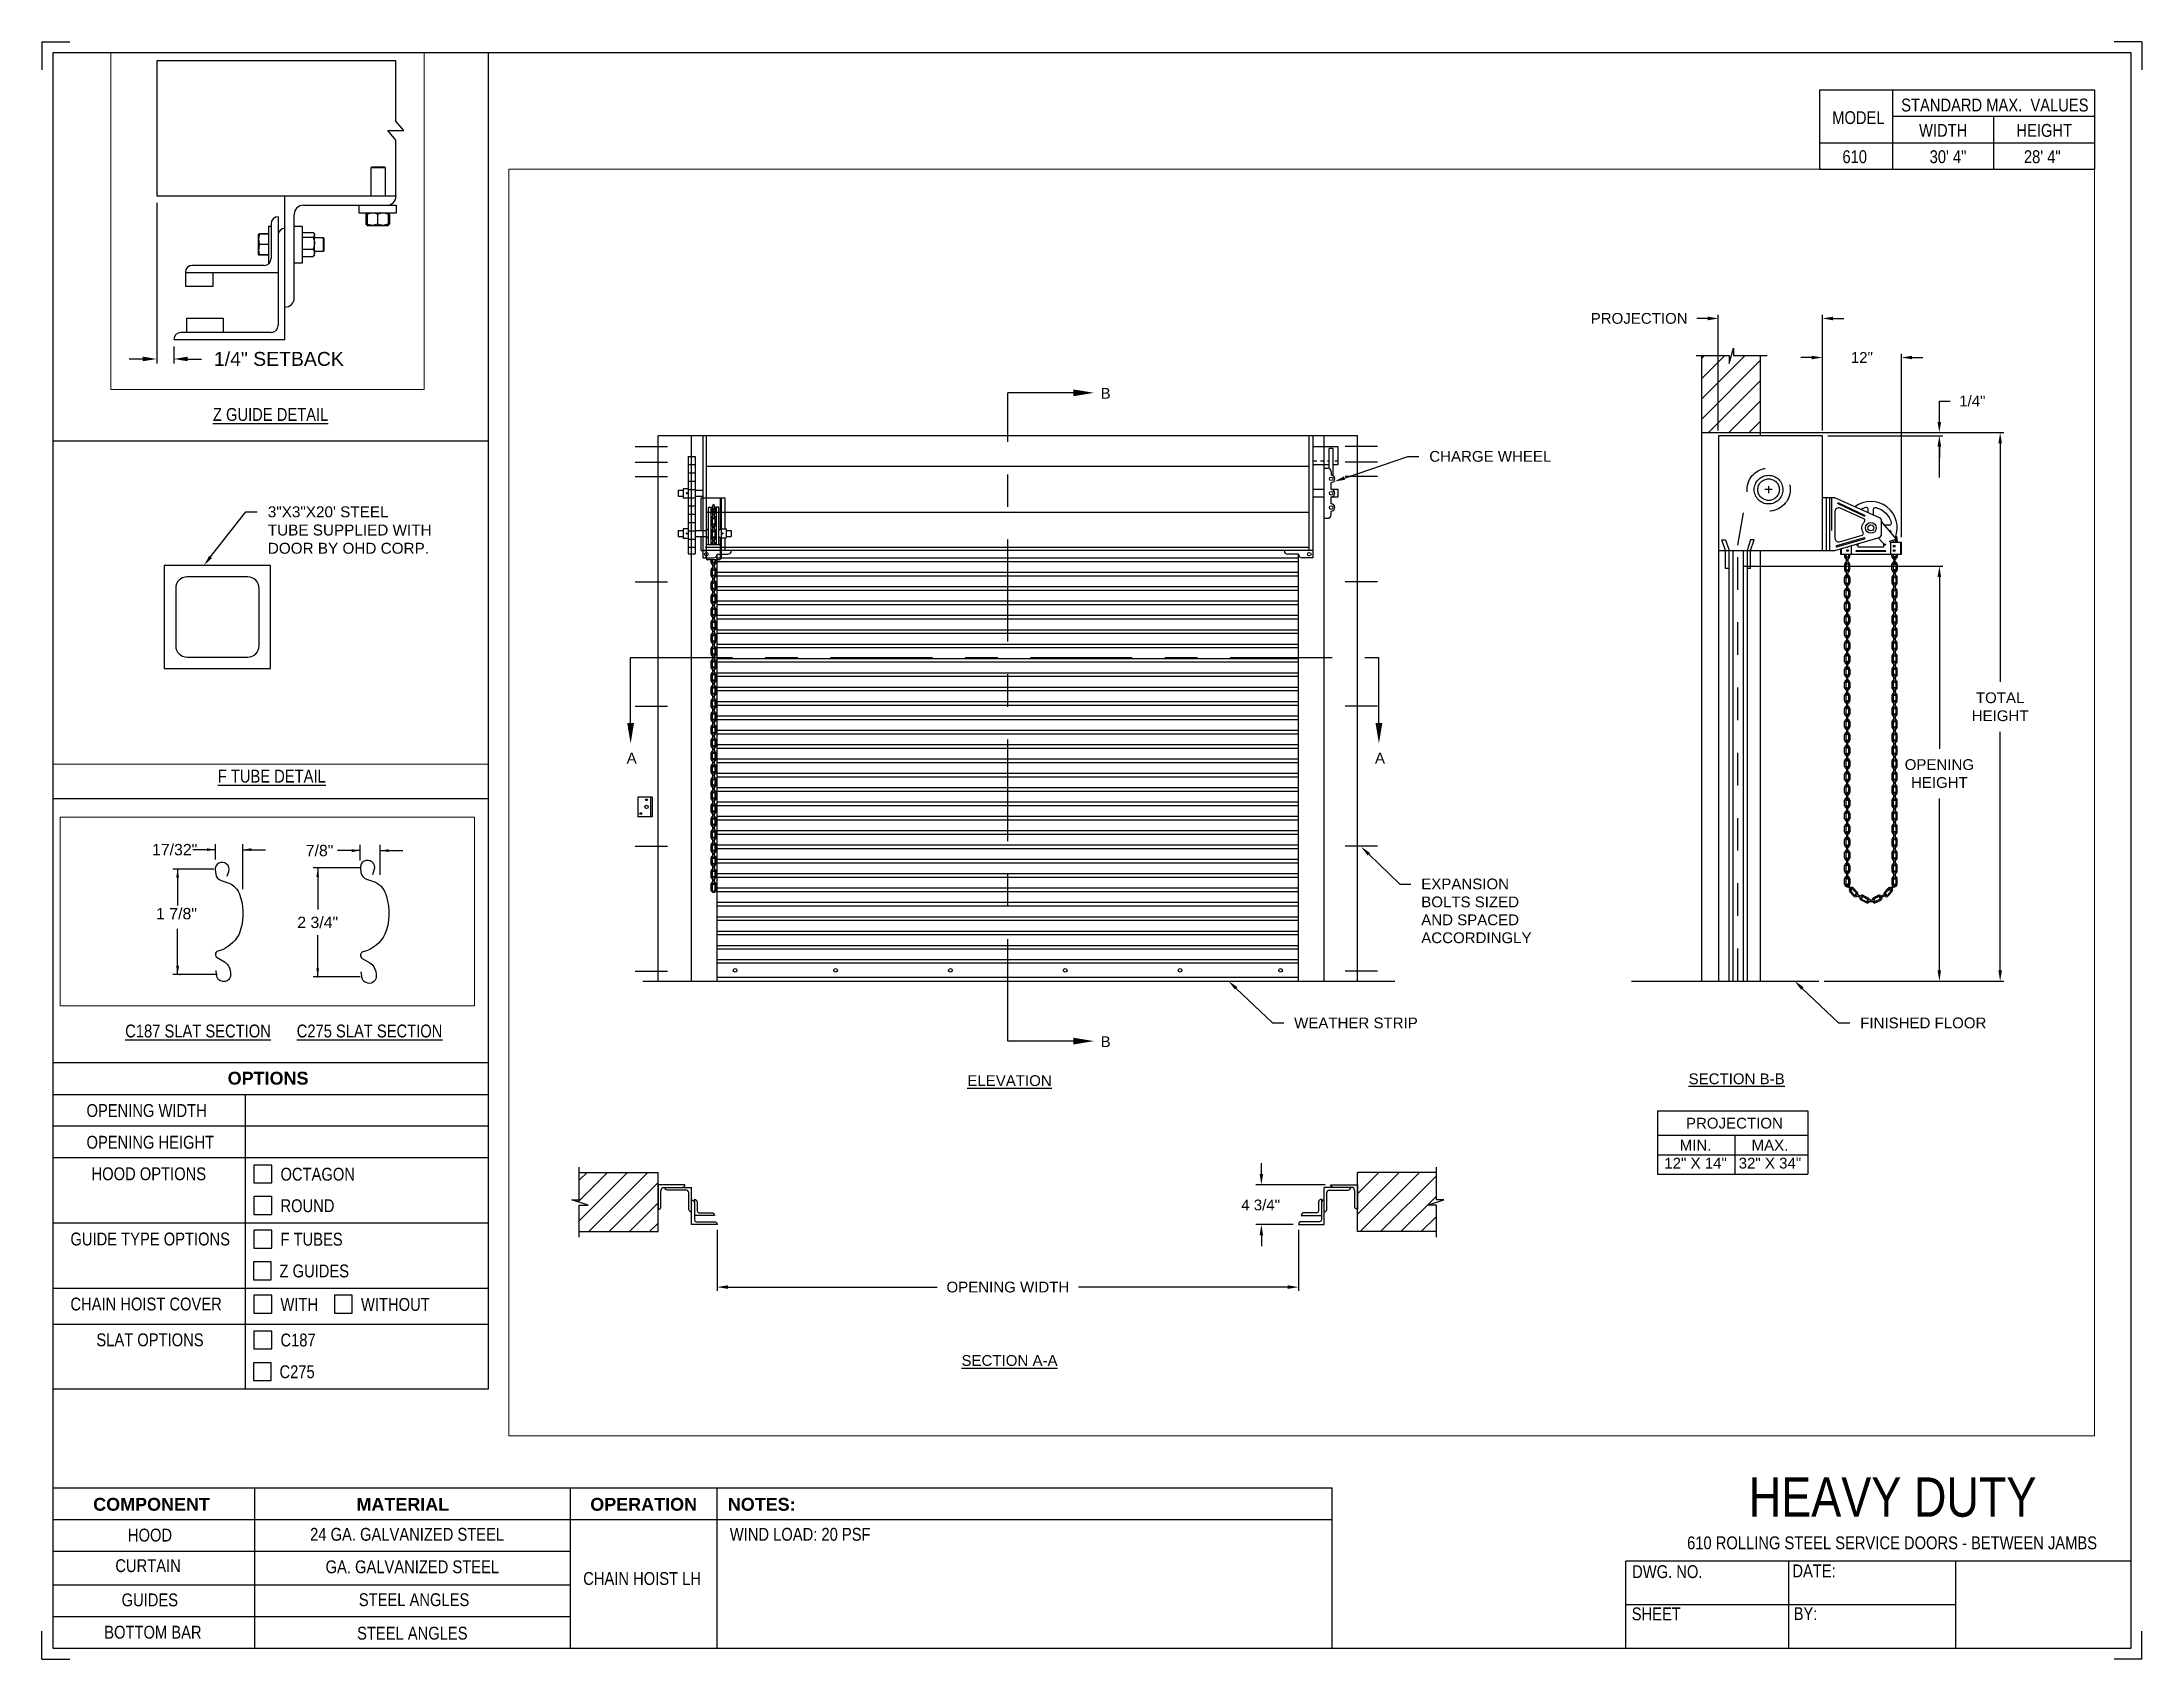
# Paper-space layout '610 CHAIN HOIST LH' of a CAD drawing. Header units: inches. Extents: x 0.1 to 10.9, y 0.1 to 8.4.
# The model-space entities are those that its viewports show. They can reach past a viewport. Long polylines and large blocks are cut down to what shows.
import ezdxf
from ezdxf import colors
from ezdxf.entities.mleader import LeaderData, LeaderLine
from ezdxf.enums import TextEntityAlignment as Align
from ezdxf.math import Vec2, Vec3

# ---------------------------------------------------------------- set-up
doc = ezdxf.new("R2010")
doc.units = ezdxf.units.IN
doc.header["$LTSCALE"] = 0.25
doc.header["$MEASUREMENT"] = 0
for name, pattern in [('CENTER', [2, 1.25, -0.25, 0.25, -0.25]), ('CENTER2', [1.125, 0.75, -0.125, 0.125, -0.125]), ('HIDDEN', [0.375, 0.25, -0.125]), ('HIDDEN2', [0.1875, 0.125, -0.0625])]:
    doc.linetypes.add(name, pattern=pattern)
for name, color, linetype in [('ANNOTATIONS', 1, 'Continuous'), ('CHAIN HOIST LH', 7, 'Continuous'), ('DETAILS', 4, 'Continuous'), ('SECTION CUTS', 6, 'CENTER'), ('TITLE BLOCK', 7, 'Continuous')]:
    doc.layers.add(name, color=color, linetype=linetype)
doc.styles.add('ARIAL', font='arial.ttf', dxfattribs={"height": 0.09375})
doc.styles.add('CADdetails-DIMENSIONS', font='ARIALN.TTF', dxfattribs={"height": 2.38})
doc.styles.get("Standard").update_dxf_attribs({"font": 'romans.shx'})
doc.dimstyles.new('ARIAL', dxfattribs={"dimtxt": 0.09375, "dimasz": 0.09375, "dimexe": 0.03125, "dimexo": 0.046875, "dimgap": 0.09, "dimtad": 0, "dimtih": 1, "dimtoh": 1, "dimdec": 4, "dimzin": 0, "dimdsep": 46, "dimlunit": 4, "dimtxsty": 'ARIAL', "dimcen": 0.09, "dimadec": 0, "dimazin": 0, "dimtfac": 1, "dimtdec": 4, "dimtix": 1, "dimtofl": 0, "dimtmove": 0, "dimatfit": 3, "dimfxl": 0.18, "dimfrac": 2, "dimtolj": 1, "dimtzin": 0, "dimarcsym": 0})
doc.dimstyles.new('STANDARD$0', dxfattribs={"dimtxt": 0.09375, "dimasz": 0.09375, "dimexe": 0.03125, "dimexo": 0.046875, "dimgap": 0.09, "dimtad": 0, "dimtih": 1, "dimtoh": 1, "dimdec": 4, "dimzin": 0, "dimdsep": 46, "dimtxsty": 'ARIAL', "dimcen": 0.09, "dimadec": 0, "dimazin": 0, "dimtfac": 1, "dimtdec": 4, "dimtofl": 0, "dimtmove": 0, "dimatfit": 1, "dimfxl": 1, "dimtolj": 1, "dimtzin": 0, "dimarcsym": 0})
pattern_1 = [(45, (-19.06376, -38.68773), (-0.08838835, 0.08838835), [])]

psp = doc.layouts.new('610 CHAIN HOIST LH')

# ---------------------------------------------------------------- texts
at = {"layer": 'TITLE BLOCK', "attachment_point": 2, "style": 'CADdetails-DIMENSIONS'}
for s, width, insert, char_height in [('MODEL', 0.28815, (9.45, 8.068), 0.0664), ('STANDARD MAX.  VALUES', 1.75949, (10.155, 8.133), 0.06641), ('WIDTH', 0.42908, (9.888, 8.002), 0.0664), ('HEIGHT', 0.42908, (10.41, 8.002), 0.0664), ('\\pxqc;610', 0.29952, (9.431, 7.866), 0.0664)]:
    psp.add_mtext_dynamic_manual_height_columns(s, width=width, gutter_width=1.363, heights=[0], dxfattribs=dict(at, insert=insert, char_height=char_height))
at = {"layer": 'TITLE BLOCK', "style": 'CADdetails-DIMENSIONS'}
for s, insert, char_height, width, attachment_point in [('30\' 4"', (9.913, 7.866), 0.0664, 1.75949, 2), ('28\' 4"', (10.4, 7.866), 0.0664, 1.75949, 2), ('{\\LZ GUIDE DETAIL}', (1.248, 6.534), 0.06641, 1.75949, 2), ('{\\LF TUBE DETAIL}', (1.254, 4.665), 0.06641, 1.75949, 2), ('{\\LC187 SLAT SECTION}', (0.873, 3.348), 0.06641, 1.75949, 2), ('{\\LC275 SLAT SECTION}', (1.759, 3.348), 0.06641, 1.75949, 2), ('{\\fArial|b1|i0|c0|p34;OPTIONS}', (1.235, 3.104), 0.06641, 1.75949, 2), ('OPENING WIDTH', (0.297, 2.937), 0.06641, 1.30693, 1), ('OPENING HEIGHT', (0.297, 2.773), 0.06641, 1.30693, 1), ('HOOD OPTIONS', (0.323, 2.61), 0.06641, 1.30693, 1), ('OCTAGON', (1.299, 2.608), 0.0664, 1.23928, 1), ('ROUND', (1.299, 2.445), 0.0664, 1.53035, 1), ('GUIDE TYPE OPTIONS', (0.214, 2.273), 0.06641, 1.30693, 1), ('F TUBES ', (1.299, 2.272), 0.0664, 1.23928, 1), ('Z GUIDES', (1.294, 2.108), 0.0664, 1.53035, 1), ('CHAIN HOIST COVER', (0.214, 1.937), 0.06641, 1.30693, 1), ('WITH', (1.299, 1.935), 0.0664, 1.23928, 1), ('WITHOUT', (1.715, 1.935), 0.0664, 1.23928, 1), ('SLAT OPTIONS', (0.348, 1.752), 0.06641, 1.30693, 1), ('C187', (1.299, 1.751), 0.0664, 1.23928, 1), ('C275', (1.294, 1.587), 0.0664, 1.53035, 1), ('\\A1;\\pxqc;HEAVY DUTY', (10.642, 1.008), 0.20312, 2.03069, 3), ('{\\fArial|b1|i0|c0|p34;COMPONENT}', (0.633, 0.902), 0.06641, 1.75949, 2), ('{\\fArial|b1|i0|c0|p34;MATERIAL}', (1.931, 0.902), 0.06641, 1.75949, 2), ('{\\fArial|b1|i0|c0|p34;OPERATION}', (3.175, 0.902), 0.06641, 1.75949, 2), ('{\\fArial|b1|i0|c0|p34;NOTES:}', (3.785, 0.902), 0.06641, 1.75949, 2), ('HOOD', (0.625, 0.743), 0.0664, 1.75949, 2), ('24 GA. GALVANIZED STEEL', (1.953, 0.747), 0.06641, 1.75949, 2), ('\\pxql,t2;WIND LOAD: 20 PSF', (5.176, 0.747), 0.06641, 3.11182, 2), ('610 ROLLING STEEL SERVICE DOORS - BETWEEN JAMBS', (9.624, 0.703), 0.06641, 2.79915, 2), ('CURTAIN', (0.615, 0.585), 0.0664, 1.75949, 2), ('GA. GALVANIZED STEEL', (1.98, 0.579), 0.06641, 1.75949, 2), ('DWG. NO.', (8.463, 0.554), 0.0664, 1.75949, 2), ('DATE:', (9.221, 0.558), 0.0664, 1.75949, 2), ('\\P\\PCHAIN HOIST LH', (3.167, 0.74), 0.06641, 1.75949, 2), ('GUIDES', (0.624, 0.408), 0.0664, 1.75949, 2), ('STEEL ANGLES', (1.989, 0.409), 0.06641, 1.75949, 2), ('SHEET', (8.406, 0.336), 0.0664, 1.75949, 2), ('BY:', (9.177, 0.337), 0.0664, 1.75949, 2), ('BOTTOM BAR', (0.64, 0.241), 0.0664, 1.75949, 2), ('STEEL ANGLES', (1.98, 0.236), 0.06641, 1.75949, 2)]:
    psp.add_mtext(s, dxfattribs=dict(at, insert=insert, char_height=char_height, width=width, attachment_point=attachment_point))

msp = doc.modelspace()

# ---------------------------------------------------------------- texts
at = {"layer": 'ANNOTATIONS', "style": 'ARIAL'}
msp.add_text('1 7/8"', height=0.09375, dxfattribs=at).set_placement((170.97856, 215.99205))
at = {"layer": 'ANNOTATIONS', "linetype": 'Continuous', "style": 'ARIAL'}
msp.add_text('2 3/4"', height=0.09375, dxfattribs=at).set_placement((172.3146, 215.96675), align=Align.MIDDLE_CENTER)
at = {"layer": 'ANNOTATIONS', "char_height": 0.09375, "attachment_point": 2, "style": 'ARIAL'}
for s, insert, width in [('{\\LELEVATION}', (179.55534, 219.50166), 3.0834986), ('{\\LSECTION B-B}', (185.88675, 219.51762), 1.3823677), ('{\\LSECTION A-A}', (179.55534, 217.06383), 1.3823677)]:
    msp.add_mtext(s, dxfattribs=dict(at, insert=insert, width=width))
for s, width, insert in [('PROJECTION ', 1.7594917, (185.86718, 219.13109)), ('MIN.\\P12" X 14" ', 0.6711642, (185.52906, 218.9391)), ('MAX.\\P32" X 34"', 0.6567117, (186.17649, 218.9391))]:
    msp.add_mtext_dynamic_manual_height_columns(s, width=width, gutter_width=1.36268, heights=[0], dxfattribs=dict(at, insert=insert))
at = {"layer": 'ANNOTATIONS', "insert": (171.13211, 216.56757), "char_height": 0.09375, "attachment_point": 5, "style": 'ARIAL'}
msp.add_mtext('17/32"', dxfattribs=at)
at = {"layer": 'ANNOTATIONS', "linetype": 'Continuous', "insert": (172.32987, 216.5599), "char_height": 0.09375, "attachment_point": 5, "style": 'ARIAL'}
msp.add_mtext('7/8"', dxfattribs=at)
at = {"layer": 'SECTION CUTS', "style": 'ARIAL'}
for s, p in [('B', (180.34864, 225.39463)), ('A', (176.22131, 222.21695)), ('A', (182.73726, 222.21695)), ('B', (180.34864, 219.74737))]:
    msp.add_text(s, height=0.09375, dxfattribs=at).set_placement(p)

# ---------------------------------------------------------------- blocks, each defined once
blk = doc.blocks.new('*D36')
at = {"layer": 'ANNOTATIONS', "color": 0, "lineweight": -2, "transparency": 16777216}
for p, q in [((170.659, 221.127), (170.659, 220.042)), ((170.774, 220.158), (170.774, 220.042)), ((170.565, 220.073), (170.472, 220.073)), ((170.868, 220.073), (170.962, 220.073))]:
    blk.add_line(p, q, dxfattribs=at)
at = {"layer": 'ANNOTATIONS', "color": 0, "transparency": 16777216}
for points in [[(170.565, 220.089), (170.565, 220.058), (170.659, 220.073)], [(170.868, 220.089), (170.868, 220.058), (170.774, 220.073)]]:
    blk.add_solid(points, dxfattribs=at)
at = {"layer": 'defpoints', "color": 0, "transparency": 16777216}
for p in [(170.659, 221.174), (170.774, 220.205), (170.774, 220.073)]:
    blk.add_point(p, dxfattribs=at)
at = {"layer": 'ANNOTATIONS', "color": 0, "transparency": 16777216, "insert": (171.483, 220.073), "char_height": 0.09375, "attachment_point": 5, "style": 'ARIAL'}
blk.add_mtext('\\A1;1/4" SETBACK', dxfattribs=at)
blk = doc.blocks.new('*D35')
at = {"layer": 'ANNOTATIONS', "color": 0, "lineweight": -2, "transparency": 16777216}
for p, q in [((187.652, 225.193), (187.652, 225.374)), ((187.652, 225.374), (187.745, 225.374)), ((186.142, 225.1), (187.683, 225.1)), ((186.68, 225.072), (187.683, 225.072)), ((187.652, 224.978), (187.652, 224.884))]:
    blk.add_line(p, q, dxfattribs=at)
at = {"layer": 'ANNOTATIONS', "color": 0, "transparency": 16777216}
for points in [[(187.636, 225.193), (187.667, 225.193), (187.652, 225.1)], [(187.636, 224.978), (187.667, 224.978), (187.652, 225.072)]]:
    blk.add_solid(points, dxfattribs=at)
at = {"layer": 'defpoints', "color": 0, "transparency": 16777216}
for p in [(186.095, 225.1), (186.634, 225.072), (187.652, 225.1)]:
    blk.add_point(p, dxfattribs=at)
at = {"layer": 'ANNOTATIONS', "color": 0, "transparency": 16777216, "insert": (187.939, 225.374), "char_height": 0.0938, "attachment_point": 5, "style": 'ARIAL'}
blk.add_mtext('\\A1;1/4"', dxfattribs=at)
blk = doc.blocks.new('*D30')
at = {"layer": 'ANNOTATIONS', "color": 0, "lineweight": -2, "transparency": 16777216}
for p, q in [((181.748, 218.642), (181.748, 218.735)), ((182.305, 218.548), (181.701, 218.548)), ((182.025, 218.202), (181.701, 218.202)), ((181.748, 218.108), (181.748, 218.014))]:
    blk.add_line(p, q, dxfattribs=at)
at = {"layer": 'ANNOTATIONS', "color": 0, "transparency": 16777216}
for points in [[(181.733, 218.642), (181.764, 218.642), (181.748, 218.548)], [(181.733, 218.108), (181.764, 218.108), (181.748, 218.202)]]:
    blk.add_solid(points, dxfattribs=at)
at = {"layer": 'defpoints', "color": 0, "transparency": 16777216}
for p in [(182.352, 218.548), (181.748, 218.202), (182.072, 218.202)]:
    blk.add_point(p, dxfattribs=at)
at = {"layer": 'ANNOTATIONS', "color": 0, "transparency": 16777216, "insert": (181.742, 218.371), "char_height": 0.0938, "attachment_point": 5, "style": 'ARIAL'}
blk.add_mtext('\\A1;4 3/4"', dxfattribs=at)
blk = doc.blocks.new('*D31')
at = {"layer": 'ANNOTATIONS', "color": 0, "lineweight": -2, "transparency": 16777216}
for p, q in [((177.009, 218.155), (177.009, 217.625)), ((182.072, 218.155), (182.072, 217.625)), ((177.103, 217.656), (178.924, 217.656)), ((181.978, 217.656), (180.157, 217.656))]:
    blk.add_line(p, q, dxfattribs=at)
at = {"layer": 'ANNOTATIONS', "color": 0, "transparency": 16777216}
for points in [[(177.103, 217.672), (177.103, 217.641), (177.009, 217.656)], [(181.978, 217.672), (181.978, 217.641), (182.072, 217.656)]]:
    blk.add_solid(points, dxfattribs=at)
at = {"layer": 'defpoints', "color": 0, "transparency": 16777216}
for p in [(177.009, 218.202), (182.072, 218.202), (182.072, 217.656)]:
    blk.add_point(p, dxfattribs=at)
at = {"layer": 'ANNOTATIONS', "color": 0, "transparency": 16777216, "insert": (179.541, 217.656), "char_height": 0.09375, "attachment_point": 5, "style": 'ARIAL'}
blk.add_mtext('\\A1;OPENING WIDTH', dxfattribs=at)
blk = doc.blocks.new('*D32')
at = {"layer": 'ANNOTATIONS', "color": 0, "lineweight": -2, "transparency": 16777216}
for p, q in [((185.727, 225.119), (185.727, 226.125)), ((186.634, 225.119), (186.634, 226.125)), ((185.634, 226.094), (185.54, 226.094)), ((186.727, 226.094), (186.821, 226.094))]:
    blk.add_line(p, q, dxfattribs=at)
at = {"layer": 'ANNOTATIONS', "color": 0, "transparency": 16777216}
for points in [[(185.634, 226.11), (185.634, 226.078), (185.727, 226.094)], [(186.727, 226.11), (186.727, 226.078), (186.634, 226.094)]]:
    blk.add_solid(points, dxfattribs=at)
at = {"layer": 'defpoints', "color": 0, "transparency": 16777216}
for p in [(186.634, 226.094), (185.727, 225.072), (186.634, 225.072)]:
    blk.add_point(p, dxfattribs=at)
at = {"layer": 'ANNOTATIONS', "color": 0, "transparency": 16777216, "insert": (185.038, 226.094), "char_height": 0.09375, "attachment_point": 5, "style": 'ARIAL'}
blk.add_mtext('\\A1;PROJECTION', dxfattribs=at)
blk = doc.blocks.new('*D33')
at = {"layer": 'ANNOTATIONS', "color": 0, "lineweight": -2, "transparency": 16777216}
for p, q in [((186.142, 225.1), (188.213, 225.1)), ((188.181, 225.006), (188.181, 222.928)), ((188.181, 220.415), (188.181, 222.493)), ((186.649, 220.322), (188.213, 220.322))]:
    blk.add_line(p, q, dxfattribs=at)
at = {"layer": 'ANNOTATIONS', "color": 0, "transparency": 16777216}
for points in [[(188.166, 225.006), (188.197, 225.006), (188.181, 225.1)], [(188.166, 220.415), (188.197, 220.415), (188.181, 220.322)]]:
    blk.add_solid(points, dxfattribs=at)
at = {"layer": 'defpoints', "color": 0, "transparency": 16777216}
for p in [(186.095, 225.1), (186.602, 220.322), (188.181, 220.322)]:
    blk.add_point(p, dxfattribs=at)
at = {"layer": 'ANNOTATIONS', "color": 0, "transparency": 16777216, "insert": (188.181, 222.711), "char_height": 0.0938, "attachment_point": 5, "style": 'ARIAL'}
blk.add_mtext('\\A1;TOTAL \\PHEIGHT', dxfattribs=at)
blk = doc.blocks.new('*D34')
at = {"layer": 'ANNOTATIONS', "color": 0, "lineweight": -2, "transparency": 16777216}
for p, q in [((185.945, 223.936), (187.683, 223.936)), ((187.652, 223.842), (187.652, 222.346)), ((187.652, 220.415), (187.652, 221.911)), ((186.649, 220.322), (187.683, 220.322))]:
    blk.add_line(p, q, dxfattribs=at)
at = {"layer": 'ANNOTATIONS', "color": 0, "transparency": 16777216}
for points in [[(187.636, 223.842), (187.667, 223.842), (187.652, 223.936)], [(187.636, 220.415), (187.667, 220.415), (187.652, 220.322)]]:
    blk.add_solid(points, dxfattribs=at)
at = {"layer": 'defpoints', "color": 0, "transparency": 16777216}
for p in [(185.898, 223.936), (187.652, 223.936), (186.602, 220.322)]:
    blk.add_point(p, dxfattribs=at)
at = {"layer": 'ANNOTATIONS', "color": 0, "transparency": 16777216, "insert": (187.652, 222.129), "char_height": 0.09375, "attachment_point": 5, "style": 'ARIAL'}
blk.add_mtext('\\A1;OPENING\\PHEIGHT', dxfattribs=at)
blk = doc.blocks.new('*D60')
at = {"layer": 'ANNOTATIONS', "color": 0, "lineweight": -2, "transparency": 16777216}
for p, q in [((186.54, 225.754), (186.446, 225.754)), ((186.634, 225.669), (186.634, 225.785)), ((187.321, 224.188), (187.321, 225.785)), ((187.415, 225.754), (187.509, 225.754))]:
    blk.add_line(p, q, dxfattribs=at)
at = {"layer": 'ANNOTATIONS', "color": 0, "transparency": 16777216}
for points in [[(186.54, 225.769), (186.54, 225.738), (186.634, 225.754)], [(187.415, 225.769), (187.415, 225.738), (187.321, 225.754)]]:
    blk.add_solid(points, dxfattribs=at)
at = {"layer": 'defpoints', "color": 0, "transparency": 16777216}
for p in [(187.321, 225.754), (186.634, 225.622), (187.321, 224.141)]:
    blk.add_point(p, dxfattribs=at)
at = {"layer": 'ANNOTATIONS', "color": 0, "transparency": 16777216, "insert": (186.977, 225.754), "char_height": 0.0938, "attachment_point": 5, "style": 'ARIAL'}
blk.add_mtext('\\A1;12"', dxfattribs=at)

# ---------------------------------------------------------------- dimensions: what is measured, and where the dimension line sits
at = {"layer": 'ANNOTATIONS'}
dim = msp.add_linear_dim(base=(186.63358, 226.09397), p1=(185.72733, 225.07165), p2=(186.63358, 225.07165), text='PROJECTION', dimstyle='STANDARD$0', dxfattribs=at)
dim.commit()
dim.dimension.update_dxf_attribs({"geometry": '*D32', "text_midpoint": (185.03822, 226.09397), "dimtype": 160})
for base, p1, p2, text, picture, middle in [((187.32108, 225.75358), (186.63358, 225.62187), (187.32108, 224.14135), '12"', '*D60', (186.97733, 225.75358)), ((182.07186, 217.65629), (177.00936, 218.20197), (182.07186, 218.20197), 'OPENING WIDTH', '*D31', (179.54061, 217.65629))]:
    dim = msp.add_linear_dim(base=base, p1=p1, p2=p2, text=text, dimstyle='STANDARD$0', dxfattribs=at)
    dim.commit()
    dim.dimension.update_dxf_attribs({"geometry": picture, "text_midpoint": middle})
dim = msp.add_linear_dim(base=(187.65162, 225.09963), p1=(186.63358, 225.07165), p2=(186.09507, 225.09963), angle=90, text='1/4"', dimstyle='ARIAL', dxfattribs=at)
dim.commit()
dim.dimension.update_dxf_attribs({"geometry": '*D35', "text_midpoint": (187.93945, 225.37419), "dimtype": 160})
for base, p1, p2, text, picture, middle in [((188.1815, 220.32165), (186.09507, 225.09963), (186.60233, 220.32165), 'TOTAL \\PHEIGHT', '*D33', (188.1815, 222.71064)), ((187.65162, 223.93595), (186.60233, 220.32165), (185.89786, 223.93595), 'OPENING\\PHEIGHT', '*D34', (187.65162, 222.1288))]:
    dim = msp.add_linear_dim(base=base, p1=p1, p2=p2, angle=90, text=text, dimstyle='STANDARD$0', dxfattribs=at)
    dim.commit()
    dim.dimension.update_dxf_attribs({"geometry": picture, "text_midpoint": middle})
dim = msp.add_linear_dim(base=(170.77434, 220.07329), p1=(170.65901, 221.17353), p2=(170.77434, 220.20478), text='1/4" SETBACK', dimstyle='STANDARD$0', override={"dimarcsym": 1}, dxfattribs=at)
dim.commit()
dim.dimension.update_dxf_attribs({"geometry": '*D36', "text_midpoint": (171.48273, 220.07329), "dimtype": 160})
dim = msp.add_linear_dim(base=(181.74821, 218.20197), p1=(182.35222, 218.54796), p2=(182.07186, 218.20197), angle=90, text='4 3/4"', dimstyle='STANDARD$0', override={"dimtxt": 0.09375, "dimasz": 0.09375, "dimexe": 0.046875, "dimgap": 0.0625, "dimlunit": 4, "dimtxsty": 'ARIAL', "dimcen": 0.089844, "dimtmove": 2, "dimfxl": 0.18, "dimfrac": 2}, dxfattribs=at)
dim.commit()
dim.dimension.update_dxf_attribs({"geometry": '*D30', "text_midpoint": (181.74207, 218.37099), "dimtype": 160})

# ---------------------------------------------------------------- hatches: boundary and pattern name
at = {"layer": 'CHAIN HOIST LH', "linetype": 'Continuous'}
h = msp.add_hatch(dxfattribs=at)
h.set_pattern_fill('ANSI31', color=256, style=0)
h.set_pattern_definition([(45, (-19.06376, -39.17975), (-0.088388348, 0.088388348), [])])
h.paths.add_polyline_path([(186.09507, 226.36676), (186.09507, 225.77104), (185.85858, 225.77104), (185.85858, 225.8357), (185.82016, 225.70234), (185.82016, 225.77104), (185.57945, 225.77104), (185.57945, 226.55105)])
h.paths.add_polyline_path([(185.57945, 226.55105), (185.57945, 225.09963), (186.09507, 225.09963), (186.09507, 226.35299), (186.09507, 226.36676)])
at = {"layer": 'CHAIN HOIST LH'}
h = msp.add_hatch(dxfattribs=at)
h.set_pattern_fill('ANSI31', color=256, style=0)
h.set_pattern_definition(pattern_1)
h.paths.add_polyline_path([(176.49639, 218.65474), (175.80889, 218.65474), (175.80889, 218.41754), (175.74478, 218.41754), (175.88685, 218.37063), (175.80889, 218.37063), (175.80889, 218.13911), (176.49639, 218.13911), (176.49639, 218.30162)])
h = msp.add_hatch(dxfattribs=at)
h.set_pattern_fill('ANSI31', color=256, style=0)
h.set_pattern_definition(pattern_1)
h.paths.add_polyline_path([(183.33644, 218.41754), (183.27233, 218.41754), (183.27233, 218.65474), (182.58483, 218.65474), (182.58483, 218.13911), (182.60301, 218.13911), (183.27233, 218.13911), (183.27233, 218.37063), (183.19437, 218.37063)])

# ---------------------------------------------------------------- linework, layer by layer
at = {"layer": 'ANNOTATIONS'}
for p, q in [((186.10258, 225.09963), (188.17142, 225.09963)), ((186.68045, 225.07165), (187.68287, 225.07165)), ((187.65162, 224.9779), (187.65162, 224.70952)), ((185.19849, 219.19052), (185.19849, 218.63915)), ((185.19849, 219.19052), (186.50626, 219.19052)), ((186.50626, 219.19052), (186.50626, 218.63915)), ((185.19849, 218.97905), (186.50626, 218.97905)), ((185.87135, 218.97905), (185.87135, 218.63915)), ((185.19849, 218.8091), (186.50626, 218.8091)), ((185.19849, 218.63915), (186.50626, 218.63915)), ((171.46897, 216.48582), (171.46897, 216.61445)), ((171.69634, 216.24027), (171.69634, 216.61445)), ((171.46897, 216.56757), (171.28147, 216.56757)), ((171.69634, 216.56757), (171.88384, 216.56757)), ((171.45543, 216.4065), (171.11793, 216.4065)), ((171.15641, 216.4065), (171.15641, 216.10494)), ((171.15641, 215.53463), (171.15641, 215.91181)), ((171.48356, 215.53463), (171.11793, 215.53463))]:
    msp.add_line(p, q, dxfattribs=at)
at = {"layer": 'ANNOTATIONS', "linetype": 'ByBlock'}
for p, q in [((172.66672, 216.5599), (172.47922, 216.5599)), ((172.66672, 216.47815), (172.66672, 216.60678)), ((172.83124, 216.35979), (172.83124, 216.60678)), ((172.83124, 216.5599), (173.01874, 216.5599)), ((172.66589, 216.41677), (172.27796, 216.41677)), ((172.3146, 216.41677), (172.3146, 216.07375)), ((172.3146, 215.51674), (172.3146, 215.85975)), ((172.66589, 215.51674), (172.27796, 215.51674))]:
    msp.add_line(p, q, dxfattribs=at)
at = {"layer": 'ANNOTATIONS'}
for p in [(171.15641, 215.60913), (171.17418, 215.53463)]:
    msp.add_point(p, dxfattribs=at)
at = {"layer": 'ANNOTATIONS', "linetype": 'ByBlock'}
msp.add_point((172.3146, 215.51674), dxfattribs=at)
at = {"layer": 'ANNOTATIONS'}
for points in [[(187.636, 224.9779), (187.66725, 224.9779), (187.65162, 225.07165)], [(171.39865, 216.55585), (171.39865, 216.57929), (171.46897, 216.56757)], [(171.76666, 216.57929), (171.76666, 216.55585), (171.69634, 216.56757)], [(171.16813, 216.33618), (171.14469, 216.33618), (171.15641, 216.4065)], [(171.16813, 215.60495), (171.14469, 215.60495), (171.15641, 215.53463)]]:
    msp.add_solid(points, dxfattribs=at)
at = {"layer": 'ANNOTATIONS', "linetype": 'ByBlock'}
for points in [[(172.5964, 216.54818), (172.5964, 216.57162), (172.66672, 216.5599)], [(172.90156, 216.57162), (172.90156, 216.54818), (172.83124, 216.5599)], [(172.32632, 216.34067), (172.30288, 216.34067), (172.3146, 216.41099)], [(172.32632, 215.58706), (172.30288, 215.58706), (172.3146, 215.51674)]]:
    msp.add_solid(points, dxfattribs=at)
at = {"layer": 'CHAIN HOIST LH', "linetype": 'Continuous'}
for p, q in [((185.82016, 225.70234), (185.85858, 225.8357)), ((185.85858, 225.8357), (185.85858, 225.77104)), ((185.53306, 225.77104), (185.82016, 225.77104)), ((185.57945, 225.77104), (185.57945, 220.32165)), ((185.82016, 225.77104), (185.82016, 225.70234)), ((185.85858, 225.77104), (186.15377, 225.77104)), ((186.09507, 225.07165), (186.09507, 225.77104)), ((176.49639, 220.32165), (176.49639, 225.07165)), ((176.78723, 220.32165), (176.78723, 225.07165)), ((182.19956, 224.9779), (182.41831, 224.9779)), ((182.29399, 220.32165), (182.29399, 225.07165)), ((182.41831, 224.82165), (182.41831, 224.9779)), ((182.58483, 220.32165), (182.58483, 225.07165)), ((185.57945, 225.09963), (186.09507, 225.09963)), ((185.72733, 225.07165), (185.72733, 220.32165)), ((186.63358, 225.07165), (185.72733, 225.07165)), ((186.63358, 224.07165), (186.63358, 225.07165)), ((182.19956, 224.8529), (182.23081, 224.8529)), ((182.26206, 224.8529), (182.29331, 224.8529)), ((182.32456, 224.8529), (182.33909, 224.8529)), ((182.33909, 224.78682), (182.33909, 224.96023)), ((182.37034, 224.96023), (182.33909, 224.96023)), ((182.37034, 224.96023), (182.37034, 224.72432)), ((182.38706, 224.8529), (182.41831, 224.8529)), ((182.16561, 224.80538), (176.91561, 224.80538)), ((182.19956, 224.82165), (182.33909, 224.82165)), ((182.29331, 224.7904), (182.29331, 224.3529)), ((182.29331, 224.7904), (182.32456, 224.7904)), ((182.35581, 224.75915), (182.35581, 224.7279)), ((182.37034, 224.82165), (182.41831, 224.82165)), ((182.29331, 224.6029), (182.19956, 224.6029)), ((182.35581, 224.6029), (182.35581, 224.6654)), ((182.41831, 224.6029), (182.35581, 224.6029)), ((182.41831, 224.5404), (182.41831, 224.6029)), ((176.87144, 224.53004), (177.07547, 224.53004)), ((182.16561, 224.40372), (176.91561, 224.40372)), ((182.19956, 224.5404), (182.29331, 224.5404)), ((182.35581, 224.5404), (182.41831, 224.5404)), ((182.35581, 224.4779), (182.35581, 224.5404)), ((182.35581, 224.38415), (182.35581, 224.4154)), ((186.66483, 224.53004), (186.66483, 224.07165)), ((186.69608, 224.53004), (186.69608, 224.07165)), ((182.29331, 224.3529), (182.32456, 224.3529)), ((185.78983, 224.07165), (185.75858, 224.1654)), ((185.75858, 224.1654), (185.78983, 224.1654)), ((185.78983, 224.1654), (185.82108, 224.07165)), ((186.00858, 224.1654), (185.97733, 224.07165)), ((186.00858, 224.07165), (186.03983, 224.1654)), ((186.03983, 224.1654), (186.00858, 224.1654)), ((186.94608, 224.12044), (186.93045, 224.12044)), ((187.21693, 224.24616), (187.21751, 224.24616)), ((187.22733, 224.14135), (187.22733, 224.0404)), ((187.31327, 224.14135), (187.31327, 224.0404)), ((176.87144, 224.07165), (176.91233, 224.07165)), ((176.91561, 224.1029), (182.16561, 224.1029)), ((177.00936, 220.32165), (177.00936, 224.0404)), ((177.07547, 224.07165), (177.04422, 224.07165)), ((182.07186, 220.32165), (182.07186, 224.0404)), ((185.72733, 224.07165), (186.74295, 224.07165)), ((185.78983, 223.9154), (185.78983, 224.07165)), ((185.82108, 220.32165), (185.82108, 224.07165)), ((185.85233, 224.07165), (185.85233, 220.32165)), ((185.94608, 220.32165), (185.94608, 224.07165)), ((185.97733, 224.07165), (185.97733, 220.32165)), ((186.00858, 223.9154), (186.00858, 224.07165)), ((186.09507, 220.32165), (186.09507, 224.07165)), ((186.79764, 224.08778), (186.79764, 224.0404)), ((186.88358, 224.11313), (186.88358, 224.0404)), ((185.82108, 223.9154), (185.78983, 223.9154)), ((186.00858, 223.9154), (185.97733, 223.9154)), ((176.31963, 221.92433), (176.31963, 221.75246)), ((176.44463, 221.92433), (176.31963, 221.92433)), ((176.429, 221.92433), (176.429, 221.75246)), ((176.44463, 221.92433), (176.44463, 221.75246)), ((176.44463, 221.75246), (176.31963, 221.75246)), ((184.9711, 220.32165), (186.60233, 220.32165)), ((175.80889, 218.41754), (175.80889, 218.70161)), ((183.27233, 218.41754), (183.27233, 218.70161)), ((176.78723, 218.20197), (176.78723, 218.52445)), ((182.29399, 218.20197), (182.29399, 218.52445)), ((182.5457, 218.52445), (182.29399, 218.52445)), ((175.88685, 218.37063), (175.74478, 218.41754)), ((175.74478, 218.41754), (175.80889, 218.41754)), ((175.80889, 218.09224), (175.80889, 218.37063)), ((175.80889, 218.37063), (175.88685, 218.37063)), ((183.19437, 218.37063), (183.33644, 218.41754)), ((183.27233, 218.37063), (183.19437, 218.37063)), ((183.33644, 218.41754), (183.27233, 218.41754)), ((183.27233, 218.09224), (183.27233, 218.37063))]:
    msp.add_line(p, q, dxfattribs=at)
at = {"layer": 'CHAIN HOIST LH', "linetype": 'CENTER2', "ltscale": 0.5}
for p, q in [((176.29602, 224.9779), (176.57762, 224.9779)), ((182.75804, 224.9779), (182.47644, 224.9779)), ((176.29602, 224.84231), (176.57762, 224.84231)), ((182.75804, 224.84231), (182.47644, 224.84231)), ((176.29602, 224.71614), (176.57762, 224.71614)), ((182.75804, 224.71614), (182.47644, 224.71614)), ((176.29602, 223.79944), (176.57762, 223.79944)), ((182.75804, 223.79944), (182.47644, 223.79944)), ((176.29602, 222.71542), (176.57762, 222.71542)), ((182.75804, 222.71542), (182.47644, 222.71542)), ((176.29602, 221.49667), (176.57762, 221.49667)), ((182.75804, 221.49667), (182.47644, 221.49667)), ((176.29602, 220.40913), (176.57762, 220.40913)), ((182.75804, 220.40913), (182.47644, 220.40913))]:
    msp.add_line(p, q, dxfattribs=at)
at = {"layer": 'CHAIN HOIST LH'}
for p, q in [((182.58483, 225.07165), (176.49639, 225.07165)), ((176.88436, 225.07165), (176.88436, 224.00915)), ((176.91561, 224.07165), (176.91561, 225.07165)), ((182.16561, 224.07165), (182.16561, 225.07165)), ((182.19686, 225.07165), (182.19686, 224.00915)), ((176.75667, 224.89213), (176.75667, 224.04408)), ((176.75667, 224.89213), (176.81886, 224.89213)), ((176.81886, 224.89213), (176.81886, 224.04408)), ((176.75667, 224.82052), (176.81886, 224.82052)), ((176.75667, 224.74852), (176.81886, 224.74852)), ((176.67061, 224.5976), (176.71296, 224.5976)), ((176.67061, 224.5976), (176.67061, 224.5457)), ((176.67061, 224.5457), (176.71296, 224.5457)), ((176.71296, 224.61096), (176.71296, 224.52812)), ((176.75667, 224.61096), (176.71296, 224.61096)), ((176.75667, 224.67652), (176.81886, 224.67652)), ((176.75667, 224.60452), (176.81886, 224.60452)), ((176.81886, 224.5976), (176.88706, 224.5976)), ((176.81886, 224.5457), (176.88706, 224.5457)), ((176.75667, 224.52812), (176.71296, 224.52812)), ((176.75667, 224.53252), (176.81886, 224.53252)), ((176.75667, 224.46052), (176.81886, 224.46052)), ((176.87144, 224.24691), (176.87144, 224.53004)), ((176.91233, 224.53004), (176.91233, 223.99919)), ((176.91679, 224.26356), (176.91679, 224.53004)), ((176.96645, 224.42539), (176.95535, 224.42539)), ((176.96645, 224.42449), (176.95535, 224.42449)), ((176.96645, 224.43421), (176.96645, 224.41797)), ((176.97272, 224.43798), (176.97272, 224.46773)), ((176.97272, 224.38625), (176.97272, 224.41264)), ((176.98382, 224.46773), (176.98382, 224.43798)), ((176.98382, 224.41264), (176.98382, 224.38625)), ((176.9901, 224.43421), (176.9901, 224.41797)), ((177.03976, 224.26356), (177.03976, 224.53004)), ((177.04422, 224.53004), (177.04422, 223.99919)), ((177.07547, 224.53004), (177.07547, 224.26027)), ((176.75667, 224.38852), (176.81886, 224.38852)), ((176.75667, 224.31652), (176.81886, 224.31652)), ((176.96645, 224.33244), (176.95535, 224.33244)), ((176.96645, 224.33154), (176.95535, 224.33154)), ((176.96645, 224.35027), (176.96645, 224.33244)), ((176.96645, 224.33154), (176.96645, 224.30385)), ((176.98382, 224.38625), (176.97272, 224.38625)), ((176.97272, 224.3556), (176.97272, 224.38535)), ((176.98382, 224.38535), (176.97272, 224.38535)), ((176.97272, 224.24148), (176.97272, 224.29851)), ((176.98382, 224.27452), (176.97272, 224.27452)), ((176.98382, 224.27362), (176.97272, 224.27362)), ((176.98382, 224.38535), (176.98382, 224.3556)), ((176.98382, 224.29851), (176.98382, 224.24148)), ((176.9901, 224.35027), (176.9901, 224.30385)), ((176.67061, 224.24691), (176.71296, 224.24691)), ((176.67061, 224.24691), (176.67061, 224.19501)), ((176.67061, 224.19501), (176.71296, 224.19501)), ((176.71296, 224.26027), (176.71296, 224.17743)), ((176.75667, 224.26027), (176.71296, 224.26027)), ((176.75667, 224.17743), (176.71296, 224.17743)), ((176.75667, 224.24452), (176.81886, 224.24452)), ((176.75667, 224.17252), (176.81886, 224.17252)), ((176.81886, 224.24691), (176.91233, 224.24691)), ((176.81886, 224.19501), (176.91233, 224.19501)), ((176.87144, 224.07165), (176.87144, 224.19501)), ((176.91679, 223.99919), (176.91679, 224.17836)), ((176.91679, 224.12397), (177.03976, 224.12397)), ((176.92654, 224.25381), (176.93343, 224.25381)), ((176.92654, 224.18811), (176.93343, 224.18811)), ((176.96645, 224.21832), (176.95535, 224.21832)), ((176.96645, 224.21742), (176.95535, 224.21742)), ((176.96645, 224.23615), (176.96645, 224.21832)), ((176.96645, 224.21742), (176.96645, 224.18972)), ((176.97272, 224.15801), (176.97272, 224.18439)), ((176.98382, 224.15801), (176.97272, 224.15801)), ((176.97272, 224.12735), (176.97272, 224.15711)), ((176.98382, 224.15711), (176.97272, 224.15711)), ((176.98382, 224.18439), (176.98382, 224.15801)), ((176.98382, 224.15711), (176.98382, 224.12735)), ((176.9901, 224.23615), (176.9901, 224.18972)), ((177.03001, 224.25381), (177.02312, 224.25381)), ((177.03001, 224.18811), (177.02312, 224.18811)), ((177.03976, 223.99919), (177.03976, 224.17836)), ((177.04422, 224.26027), (177.08792, 224.26027)), ((177.04422, 224.18165), (177.08792, 224.18165)), ((177.07547, 224.18165), (177.07547, 224.07165)), ((177.08792, 224.26027), (177.08792, 224.18165)), ((177.08792, 224.24691), (177.13028, 224.24691)), ((177.08792, 224.19501), (177.13028, 224.19501)), ((177.13028, 224.24691), (177.13028, 224.19501)), ((186.94608, 224.12825), (186.93485, 224.12825)), ((187.24991, 224.14828), (187.24991, 224.14135)), ((187.27355, 224.17956), (187.27355, 224.17912)), ((176.75667, 224.10052), (176.81886, 224.10052)), ((176.75667, 224.04408), (176.81886, 224.04408)), ((182.19686, 224.07165), (176.88436, 224.07165)), ((176.88436, 224.00915), (176.97811, 224.00915)), ((176.91233, 223.99919), (176.91679, 223.99919)), ((177.03001, 223.99176), (176.92654, 223.99176)), ((176.95535, 223.99176), (176.95535, 223.97038)), ((176.96645, 223.99176), (176.96645, 223.97038)), ((176.9901, 223.99176), (176.9901, 223.97038)), ((177.0012, 223.97038), (177.0012, 223.99176)), ((177.00936, 224.0404), (177.10311, 224.0404)), ((177.00936, 224.00915), (177.00936, 224.0404)), ((177.00936, 224.00797), (182.07186, 224.00797)), ((177.04422, 223.99919), (177.03976, 223.99919)), ((182.07186, 224.0404), (181.97811, 224.0404)), ((182.07186, 224.00915), (182.07186, 224.0404)), ((182.19686, 224.00915), (182.10311, 224.00915)), ((186.82626, 224.0404), (186.82626, 224.01902)), ((186.83736, 224.0404), (186.83736, 224.01902)), ((186.84363, 223.9873), (186.84363, 224.01369)), ((186.85473, 223.9873), (186.84363, 223.9873)), ((186.85473, 223.9864), (186.84363, 223.9864)), ((186.84363, 223.95665), (186.84363, 223.9864)), ((186.85473, 224.01369), (186.85473, 223.9873)), ((186.85473, 223.9864), (186.85473, 223.95665)), ((186.861, 224.0404), (186.861, 224.01902)), ((186.8721, 224.01902), (186.8721, 224.0404)), ((187.23881, 224.01902), (187.23881, 224.0404)), ((187.24991, 224.0404), (187.24991, 224.01902)), ((187.25618, 224.01369), (187.25618, 223.9873)), ((187.25618, 223.9873), (187.26728, 223.9873)), ((187.25618, 223.9864), (187.25618, 223.95665)), ((187.25618, 223.9864), (187.26728, 223.9864)), ((187.26728, 223.9873), (187.26728, 224.01369)), ((187.26728, 223.95665), (187.26728, 223.9864)), ((187.27355, 224.0404), (187.27355, 224.01902)), ((187.28465, 224.0404), (187.28465, 224.01902)), ((176.95535, 223.90268), (176.95535, 223.88486)), ((176.96645, 223.88486), (176.95535, 223.88486)), ((176.95535, 223.88396), (176.95535, 223.85626)), ((176.96645, 223.88396), (176.95535, 223.88396)), ((176.96645, 223.90268), (176.96645, 223.88486)), ((176.96645, 223.88396), (176.96645, 223.85626)), ((176.97272, 223.93867), (176.97272, 223.96505)), ((176.98382, 223.93867), (176.97272, 223.93867)), ((176.98382, 223.93777), (176.97272, 223.93777)), ((176.97272, 223.90801), (176.97272, 223.93777)), ((176.97272, 223.82455), (176.97272, 223.85093)), ((176.98382, 223.96505), (176.98382, 223.93867)), ((176.98382, 223.93777), (176.98382, 223.90801)), ((176.98382, 223.85093), (176.98382, 223.82455)), ((176.9901, 223.90268), (176.9901, 223.85626)), ((177.0012, 223.85626), (177.0012, 223.90268)), ((177.00936, 223.97672), (182.07186, 223.97672)), ((177.00936, 223.88297), (182.07186, 223.88297)), ((177.00936, 223.85172), (182.07186, 223.85172)), ((186.82626, 223.95132), (186.82626, 223.93349)), ((186.83736, 223.93349), (186.82626, 223.93349)), ((186.82626, 223.93259), (186.82626, 223.9049)), ((186.83736, 223.93259), (186.82626, 223.93259)), ((186.82626, 223.79077), (186.82626, 223.8372)), ((186.83736, 223.95132), (186.83736, 223.93349)), ((186.83736, 223.93259), (186.83736, 223.9049)), ((186.83736, 223.8372), (186.83736, 223.79077)), ((186.84363, 223.87318), (186.84363, 223.89957)), ((186.84363, 223.87318), (186.85473, 223.87318)), ((186.84363, 223.87228), (186.85473, 223.87228)), ((186.84363, 223.87228), (186.84363, 223.84253)), ((186.85473, 223.89957), (186.85473, 223.87318)), ((186.85473, 223.84253), (186.85473, 223.87228)), ((186.861, 223.95132), (186.861, 223.9049)), ((186.861, 223.8372), (186.861, 223.81937)), ((186.8721, 223.9049), (186.8721, 223.95132)), ((186.8721, 223.8372), (186.8721, 223.81937)), ((187.23881, 223.9049), (187.23881, 223.95132)), ((187.23881, 223.8372), (187.23881, 223.81937)), ((187.24991, 223.95132), (187.24991, 223.9049)), ((187.24991, 223.8372), (187.24991, 223.81937)), ((187.25618, 223.89957), (187.25618, 223.87318)), ((187.26728, 223.87318), (187.25618, 223.87318)), ((187.25618, 223.84253), (187.25618, 223.87228)), ((187.26728, 223.87228), (187.25618, 223.87228)), ((187.26728, 223.87318), (187.26728, 223.89957)), ((187.26728, 223.87228), (187.26728, 223.84253)), ((187.27355, 223.95132), (187.27355, 223.93349)), ((187.27355, 223.93349), (187.28465, 223.93349)), ((187.27355, 223.93259), (187.28465, 223.93259)), ((187.27355, 223.93259), (187.27355, 223.9049)), ((187.27355, 223.8372), (187.27355, 223.79077)), ((187.28465, 223.95132), (187.28465, 223.93349)), ((187.28465, 223.93259), (187.28465, 223.9049)), ((187.28465, 223.79077), (187.28465, 223.8372)), ((176.95535, 223.78856), (176.95535, 223.77073)), ((176.96645, 223.77073), (176.95535, 223.77073)), ((176.95535, 223.76983), (176.95535, 223.74214)), ((176.96645, 223.76983), (176.95535, 223.76983)), ((176.96645, 223.78856), (176.96645, 223.77073)), ((176.96645, 223.76983), (176.96645, 223.74214)), ((176.98382, 223.82455), (176.97272, 223.82455)), ((176.98382, 223.82365), (176.97272, 223.82365)), ((176.97272, 223.79389), (176.97272, 223.82365)), ((176.97272, 223.71042), (176.97272, 223.73681)), ((176.98382, 223.71042), (176.97272, 223.71042)), ((176.97272, 223.67977), (176.97272, 223.70952)), ((176.98382, 223.70952), (176.97272, 223.70952)), ((176.98382, 223.82365), (176.98382, 223.79389)), ((176.98382, 223.73681), (176.98382, 223.71042)), ((176.98382, 223.70952), (176.98382, 223.67977)), ((176.9901, 223.78856), (176.9901, 223.74214)), ((177.0012, 223.74214), (177.0012, 223.78856)), ((177.00936, 223.75797), (182.07186, 223.75797)), ((177.00936, 223.72672), (182.07186, 223.72672)), ((186.82626, 223.67665), (186.82626, 223.72307)), ((186.83736, 223.72307), (186.83736, 223.67665)), ((186.84363, 223.78544), (186.84363, 223.75906)), ((186.84363, 223.75906), (186.85473, 223.75906)), ((186.84363, 223.75816), (186.85473, 223.75816)), ((186.84363, 223.75816), (186.84363, 223.72841)), ((186.85473, 223.75906), (186.85473, 223.78544)), ((186.85473, 223.72841), (186.85473, 223.75816)), ((186.861, 223.81937), (186.8721, 223.81937)), ((186.861, 223.81847), (186.861, 223.79077)), ((186.861, 223.81847), (186.8721, 223.81847)), ((186.861, 223.72307), (186.861, 223.70525)), ((186.861, 223.70525), (186.8721, 223.70525)), ((186.861, 223.70435), (186.861, 223.67665)), ((186.861, 223.70435), (186.8721, 223.70435)), ((186.8721, 223.81847), (186.8721, 223.79077)), ((186.8721, 223.72307), (186.8721, 223.70525)), ((186.8721, 223.70435), (186.8721, 223.67665)), ((187.24991, 223.81937), (187.23881, 223.81937)), ((187.23881, 223.81847), (187.23881, 223.79077)), ((187.24991, 223.81847), (187.23881, 223.81847)), ((187.23881, 223.72307), (187.23881, 223.70525)), ((187.24991, 223.70525), (187.23881, 223.70525)), ((187.24991, 223.70435), (187.23881, 223.70435)), ((187.23881, 223.70435), (187.23881, 223.67665)), ((187.24991, 223.81847), (187.24991, 223.79077)), ((187.24991, 223.72307), (187.24991, 223.70525)), ((187.24991, 223.70435), (187.24991, 223.67665)), ((187.25618, 223.75906), (187.25618, 223.78544)), ((187.26728, 223.75906), (187.25618, 223.75906)), ((187.26728, 223.75816), (187.25618, 223.75816)), ((187.25618, 223.72841), (187.25618, 223.75816)), ((187.26728, 223.78544), (187.26728, 223.75906)), ((187.26728, 223.75816), (187.26728, 223.72841)), ((187.27355, 223.72307), (187.27355, 223.67665)), ((187.28465, 223.67665), (187.28465, 223.72307)), ((176.95535, 223.67444), (176.95535, 223.65661)), ((176.96645, 223.65661), (176.95535, 223.65661)), ((176.95535, 223.65571), (176.95535, 223.62802)), ((176.96645, 223.65571), (176.95535, 223.65571)), ((176.95535, 223.56032), (176.95535, 223.54249)), ((176.96645, 223.67444), (176.96645, 223.65661)), ((176.96645, 223.65571), (176.96645, 223.62802)), ((176.96645, 223.56032), (176.96645, 223.54249)), ((176.97272, 223.5963), (176.97272, 223.62269)), ((176.98382, 223.5963), (176.97272, 223.5963)), ((176.98382, 223.5954), (176.97272, 223.5954)), ((176.97272, 223.56565), (176.97272, 223.5954)), ((176.98382, 223.62269), (176.98382, 223.5963)), ((176.98382, 223.5954), (176.98382, 223.56565)), ((176.9901, 223.67444), (176.9901, 223.62802)), ((176.9901, 223.56032), (176.9901, 223.51389)), ((177.0012, 223.62802), (177.0012, 223.67444)), ((177.0012, 223.51389), (177.0012, 223.56032)), ((177.00936, 223.63297), (182.07186, 223.63297)), ((177.00936, 223.60172), (182.07186, 223.60172)), ((186.82626, 223.56253), (186.82626, 223.60895)), ((186.83736, 223.60895), (186.83736, 223.56253)), ((186.84363, 223.67132), (186.84363, 223.64494)), ((186.84363, 223.64494), (186.85473, 223.64494)), ((186.84363, 223.64404), (186.85473, 223.64404)), ((186.84363, 223.64404), (186.84363, 223.61428)), ((186.84363, 223.5572), (186.84363, 223.53082)), ((186.85473, 223.64494), (186.85473, 223.67132)), ((186.85473, 223.61428), (186.85473, 223.64404)), ((186.85473, 223.53082), (186.85473, 223.5572)), ((186.861, 223.60895), (186.861, 223.59113)), ((186.861, 223.59113), (186.8721, 223.59113)), ((186.861, 223.59023), (186.8721, 223.59023)), ((186.861, 223.59023), (186.861, 223.56253)), ((186.8721, 223.60895), (186.8721, 223.59113)), ((186.8721, 223.59023), (186.8721, 223.56253)), ((187.23881, 223.60895), (187.23881, 223.59113)), ((187.24991, 223.59113), (187.23881, 223.59113)), ((187.24991, 223.59023), (187.23881, 223.59023)), ((187.23881, 223.59023), (187.23881, 223.56253)), ((187.24991, 223.60895), (187.24991, 223.59113)), ((187.24991, 223.59023), (187.24991, 223.56253)), ((187.25618, 223.64494), (187.25618, 223.67132)), ((187.26728, 223.64494), (187.25618, 223.64494)), ((187.25618, 223.61428), (187.25618, 223.64404)), ((187.26728, 223.64404), (187.25618, 223.64404)), ((187.25618, 223.53082), (187.25618, 223.5572)), ((187.26728, 223.67132), (187.26728, 223.64494)), ((187.26728, 223.64404), (187.26728, 223.61428)), ((187.26728, 223.5572), (187.26728, 223.53082)), ((187.27355, 223.60895), (187.27355, 223.56253)), ((187.28465, 223.56253), (187.28465, 223.60895)), ((176.96645, 223.54249), (176.95535, 223.54249)), ((176.96645, 223.54159), (176.95535, 223.54159)), ((176.95535, 223.54159), (176.95535, 223.51389)), ((176.95535, 223.44619), (176.95535, 223.42837)), ((176.96645, 223.42837), (176.95535, 223.42837)), ((176.96645, 223.42747), (176.95535, 223.42747)), ((176.95535, 223.42747), (176.95535, 223.39977)), ((176.96645, 223.54159), (176.96645, 223.51389)), ((176.96645, 223.44619), (176.96645, 223.42837)), ((176.96645, 223.42747), (176.96645, 223.39977)), ((176.97272, 223.48218), (176.97272, 223.50856)), ((176.98382, 223.48218), (176.97272, 223.48218)), ((176.97272, 223.45153), (176.97272, 223.48128)), ((176.98382, 223.48128), (176.97272, 223.48128)), ((176.98382, 223.50856), (176.98382, 223.48218)), ((176.98382, 223.48128), (176.98382, 223.45153)), ((176.9901, 223.44619), (176.9901, 223.39977)), ((177.0012, 223.39977), (177.0012, 223.44619)), ((177.00936, 223.50797), (182.07186, 223.50797)), ((177.00936, 223.47672), (182.07186, 223.47672)), ((186.82626, 223.44841), (186.82626, 223.49483)), ((186.83736, 223.49483), (186.83736, 223.44841)), ((186.84363, 223.53082), (186.85473, 223.53082)), ((186.84363, 223.52992), (186.84363, 223.50016)), ((186.84363, 223.52992), (186.85473, 223.52992)), ((186.84363, 223.44308), (186.84363, 223.41669)), ((186.84363, 223.41669), (186.85473, 223.41669)), ((186.84363, 223.4158), (186.84363, 223.38604)), ((186.84363, 223.4158), (186.85473, 223.4158)), ((186.85473, 223.50016), (186.85473, 223.52992)), ((186.85473, 223.41669), (186.85473, 223.44308)), ((186.85473, 223.38604), (186.85473, 223.4158)), ((186.861, 223.49483), (186.861, 223.477)), ((186.861, 223.477), (186.8721, 223.477)), ((186.861, 223.47611), (186.8721, 223.47611)), ((186.861, 223.47611), (186.861, 223.44841)), ((186.8721, 223.49483), (186.8721, 223.477)), ((186.8721, 223.47611), (186.8721, 223.44841)), ((187.23881, 223.49483), (187.23881, 223.477)), ((187.24991, 223.477), (187.23881, 223.477)), ((187.24991, 223.47611), (187.23881, 223.47611)), ((187.23881, 223.47611), (187.23881, 223.44841)), ((187.24991, 223.49483), (187.24991, 223.477)), ((187.24991, 223.47611), (187.24991, 223.44841)), ((187.26728, 223.53082), (187.25618, 223.53082)), ((187.26728, 223.52992), (187.25618, 223.52992)), ((187.25618, 223.50016), (187.25618, 223.52992)), ((187.25618, 223.41669), (187.25618, 223.44308)), ((187.26728, 223.41669), (187.25618, 223.41669)), ((187.25618, 223.38604), (187.25618, 223.4158)), ((187.26728, 223.4158), (187.25618, 223.4158)), ((187.26728, 223.52992), (187.26728, 223.50016)), ((187.26728, 223.44308), (187.26728, 223.41669)), ((187.26728, 223.4158), (187.26728, 223.38604)), ((187.27355, 223.49483), (187.27355, 223.44841)), ((187.28465, 223.44841), (187.28465, 223.49483)), ((176.95535, 223.33207), (176.95535, 223.31425)), ((176.96645, 223.31425), (176.95535, 223.31425)), ((176.96645, 223.31335), (176.95535, 223.31335)), ((176.95535, 223.31335), (176.95535, 223.28565)), ((176.96645, 223.33207), (176.96645, 223.31425)), ((176.96645, 223.31335), (176.96645, 223.28565)), ((176.97272, 223.36806), (176.97272, 223.39444)), ((176.98382, 223.36806), (176.97272, 223.36806)), ((176.97272, 223.3374), (176.97272, 223.36716)), ((176.98382, 223.36716), (176.97272, 223.36716)), ((176.97272, 223.25394), (176.97272, 223.28032)), ((176.98382, 223.39444), (176.98382, 223.36806)), ((176.98382, 223.36716), (176.98382, 223.3374)), ((176.98382, 223.28032), (176.98382, 223.25394)), ((176.9901, 223.33207), (176.9901, 223.28565)), ((177.0012, 223.28565), (177.0012, 223.33207)), ((177.00936, 223.38297), (182.07186, 223.38297)), ((177.00936, 223.35172), (182.07186, 223.35172)), ((186.82626, 223.33429), (186.82626, 223.38071)), ((186.83736, 223.38071), (186.83736, 223.33429)), ((186.84363, 223.32896), (186.84363, 223.30257)), ((186.84363, 223.30257), (186.85473, 223.30257)), ((186.84363, 223.30167), (186.84363, 223.27192)), ((186.84363, 223.30167), (186.85473, 223.30167)), ((186.85473, 223.30257), (186.85473, 223.32896)), ((186.85473, 223.27192), (186.85473, 223.30167)), ((186.861, 223.38071), (186.861, 223.36288)), ((186.861, 223.36288), (186.8721, 223.36288)), ((186.861, 223.36198), (186.8721, 223.36198)), ((186.861, 223.36198), (186.861, 223.33429)), ((186.8721, 223.38071), (186.8721, 223.36288)), ((186.8721, 223.36198), (186.8721, 223.33429)), ((187.23881, 223.38071), (187.23881, 223.36288)), ((187.24991, 223.36288), (187.23881, 223.36288)), ((187.23881, 223.36198), (187.23881, 223.33429)), ((187.24991, 223.36198), (187.23881, 223.36198)), ((187.24991, 223.38071), (187.24991, 223.36288)), ((187.24991, 223.36198), (187.24991, 223.33429)), ((187.25618, 223.30257), (187.25618, 223.32896)), ((187.26728, 223.30257), (187.25618, 223.30257)), ((187.26728, 223.30167), (187.25618, 223.30167)), ((187.25618, 223.27192), (187.25618, 223.30167)), ((187.26728, 223.32896), (187.26728, 223.30257)), ((187.26728, 223.30167), (187.26728, 223.27192)), ((187.27355, 223.38071), (187.27355, 223.33429)), ((187.28465, 223.33429), (187.28465, 223.38071)), ((176.95535, 223.21795), (176.95535, 223.20012)), ((176.96645, 223.20012), (176.95535, 223.20012)), ((176.96645, 223.19923), (176.95535, 223.19923)), ((176.95535, 223.19923), (176.95535, 223.17153)), ((176.96645, 223.21795), (176.96645, 223.20012)), ((176.96645, 223.19923), (176.96645, 223.17153)), ((176.98382, 223.25394), (176.97272, 223.25394)), ((176.98382, 223.25304), (176.97272, 223.25304)), ((176.97272, 223.22328), (176.97272, 223.25304)), ((176.97272, 223.13981), (176.97272, 223.1662)), ((176.98382, 223.13981), (176.97272, 223.13981)), ((176.97272, 223.10916), (176.97272, 223.13892)), ((176.98382, 223.13892), (176.97272, 223.13892)), ((176.98382, 223.25304), (176.98382, 223.22328)), ((176.98382, 223.1662), (176.98382, 223.13981)), ((176.98382, 223.13892), (176.98382, 223.10916)), ((176.9901, 223.21795), (176.9901, 223.17153)), ((177.0012, 223.17153), (177.0012, 223.21795)), ((177.00936, 223.25797), (182.07186, 223.25797)), ((177.00936, 223.22672), (182.07186, 223.22672)), ((177.00936, 223.13297), (182.07186, 223.13297)), ((186.82626, 223.22016), (186.82626, 223.26659)), ((186.82626, 223.10604), (186.82626, 223.15247)), ((186.83736, 223.26659), (186.83736, 223.22016)), ((186.83736, 223.15247), (186.83736, 223.10604)), ((186.84363, 223.21483), (186.84363, 223.18845)), ((186.84363, 223.18845), (186.85473, 223.18845)), ((186.84363, 223.18755), (186.85473, 223.18755)), ((186.84363, 223.18755), (186.84363, 223.1578)), ((186.85473, 223.18845), (186.85473, 223.21483)), ((186.85473, 223.1578), (186.85473, 223.18755)), ((186.861, 223.26659), (186.861, 223.24876)), ((186.861, 223.24876), (186.8721, 223.24876)), ((186.861, 223.24786), (186.861, 223.22016)), ((186.861, 223.24786), (186.8721, 223.24786)), ((186.861, 223.15247), (186.861, 223.13464)), ((186.861, 223.13464), (186.8721, 223.13464)), ((186.861, 223.13374), (186.861, 223.10604)), ((186.861, 223.13374), (186.8721, 223.13374)), ((186.8721, 223.26659), (186.8721, 223.24876)), ((186.8721, 223.24786), (186.8721, 223.22016)), ((186.8721, 223.15247), (186.8721, 223.13464)), ((186.8721, 223.13374), (186.8721, 223.10604)), ((187.23881, 223.26659), (187.23881, 223.24876)), ((187.24991, 223.24876), (187.23881, 223.24876)), ((187.23881, 223.24786), (187.23881, 223.22016)), ((187.24991, 223.24786), (187.23881, 223.24786)), ((187.23881, 223.15247), (187.23881, 223.13464)), ((187.24991, 223.13464), (187.23881, 223.13464)), ((187.23881, 223.13374), (187.23881, 223.10604)), ((187.24991, 223.13374), (187.23881, 223.13374)), ((187.24991, 223.26659), (187.24991, 223.24876)), ((187.24991, 223.24786), (187.24991, 223.22016)), ((187.24991, 223.15247), (187.24991, 223.13464)), ((187.24991, 223.13374), (187.24991, 223.10604)), ((187.25618, 223.18845), (187.25618, 223.21483)), ((187.26728, 223.18845), (187.25618, 223.18845)), ((187.25618, 223.1578), (187.25618, 223.18755)), ((187.26728, 223.18755), (187.25618, 223.18755)), ((187.26728, 223.21483), (187.26728, 223.18845)), ((187.26728, 223.18755), (187.26728, 223.1578)), ((187.27355, 223.26659), (187.27355, 223.22016)), ((187.27355, 223.15247), (187.27355, 223.10604)), ((187.28465, 223.22016), (187.28465, 223.26659)), ((187.28465, 223.10604), (187.28465, 223.15247)), ((176.95535, 223.10383), (176.95535, 223.086)), ((176.96645, 223.086), (176.95535, 223.086)), ((176.95535, 223.0851), (176.95535, 223.05741)), ((176.96645, 223.0851), (176.95535, 223.0851)), ((176.95535, 222.98971), (176.95535, 222.97188)), ((176.96645, 223.10383), (176.96645, 223.086)), ((176.96645, 223.0851), (176.96645, 223.05741)), ((176.96645, 222.98971), (176.96645, 222.97188)), ((176.97272, 223.02569), (176.97272, 223.05208)), ((176.98382, 223.02569), (176.97272, 223.02569)), ((176.98382, 223.02479), (176.97272, 223.02479)), ((176.97272, 222.99504), (176.97272, 223.02479)), ((176.98382, 223.05208), (176.98382, 223.02569)), ((176.98382, 223.02479), (176.98382, 222.99504)), ((176.9901, 223.10383), (176.9901, 223.05741)), ((176.9901, 222.98971), (176.9901, 222.94328)), ((177.0012, 223.05741), (177.0012, 223.10383)), ((177.0012, 222.94328), (177.0012, 222.98971)), ((177.00936, 223.10172), (182.07186, 223.10172)), ((177.00936, 223.00797), (182.07186, 223.00797)), ((186.82626, 222.99192), (186.82626, 223.03834)), ((186.83736, 223.03834), (186.83736, 222.99192)), ((186.84363, 223.10071), (186.84363, 223.07433)), ((186.84363, 223.07433), (186.85473, 223.07433)), ((186.84363, 223.07343), (186.85473, 223.07343)), ((186.84363, 223.07343), (186.84363, 223.04367)), ((186.84363, 222.98659), (186.84363, 222.96021)), ((186.85473, 223.07433), (186.85473, 223.10071)), ((186.85473, 223.04367), (186.85473, 223.07343)), ((186.85473, 222.96021), (186.85473, 222.98659)), ((186.861, 223.03834), (186.861, 223.02052)), ((186.861, 223.02052), (186.8721, 223.02052)), ((186.861, 223.01962), (186.861, 222.99192)), ((186.861, 223.01962), (186.8721, 223.01962)), ((186.8721, 223.03834), (186.8721, 223.02052)), ((186.8721, 223.01962), (186.8721, 222.99192)), ((187.23881, 223.03834), (187.23881, 223.02052)), ((187.24991, 223.02052), (187.23881, 223.02052)), ((187.24991, 223.01962), (187.23881, 223.01962)), ((187.23881, 223.01962), (187.23881, 222.99192)), ((187.24991, 223.03834), (187.24991, 223.02052)), ((187.24991, 223.01962), (187.24991, 222.99192)), ((187.25618, 223.07433), (187.25618, 223.10071)), ((187.26728, 223.07433), (187.25618, 223.07433)), ((187.26728, 223.07343), (187.25618, 223.07343)), ((187.25618, 223.04367), (187.25618, 223.07343)), ((187.25618, 222.96021), (187.25618, 222.98659)), ((187.26728, 223.10071), (187.26728, 223.07433)), ((187.26728, 223.07343), (187.26728, 223.04367)), ((187.26728, 222.98659), (187.26728, 222.96021)), ((187.27355, 223.03834), (187.27355, 222.99192)), ((187.28465, 222.99192), (187.28465, 223.03834)), ((176.96645, 222.97188), (176.95535, 222.97188)), ((176.95535, 222.97098), (176.95535, 222.94328)), ((176.96645, 222.97098), (176.95535, 222.97098)), ((176.95535, 222.87559), (176.95535, 222.85776)), ((176.96645, 222.85776), (176.95535, 222.85776)), ((176.95535, 222.85686), (176.95535, 222.82916)), ((176.96645, 222.85686), (176.95535, 222.85686)), ((176.96645, 222.97098), (176.96645, 222.94328)), ((176.96645, 222.87559), (176.96645, 222.85776)), ((176.96645, 222.85686), (176.96645, 222.82916)), ((176.97272, 222.91157), (176.97272, 222.93795)), ((176.98382, 222.91157), (176.97272, 222.91157)), ((176.98382, 222.91067), (176.97272, 222.91067)), ((176.97272, 222.88092), (176.97272, 222.91067)), ((176.98382, 222.93795), (176.98382, 222.91157)), ((176.98382, 222.91067), (176.98382, 222.88092)), ((176.9901, 222.87559), (176.9901, 222.82916)), ((177.0012, 222.82916), (177.0012, 222.87559)), ((177.00936, 222.97672), (182.07186, 222.97672)), ((177.00936, 222.88297), (182.07186, 222.88297)), ((177.00936, 222.85172), (182.07186, 222.85172)), ((186.82626, 222.8778), (186.82626, 222.92422)), ((186.83736, 222.92422), (186.83736, 222.8778)), ((186.84363, 222.96021), (186.85473, 222.96021)), ((186.84363, 222.95931), (186.85473, 222.95931)), ((186.84363, 222.95931), (186.84363, 222.92955)), ((186.84363, 222.87247), (186.84363, 222.84609)), ((186.84363, 222.84609), (186.85473, 222.84609)), ((186.84363, 222.84519), (186.84363, 222.81543)), ((186.84363, 222.84519), (186.85473, 222.84519)), ((186.85473, 222.92955), (186.85473, 222.95931)), ((186.85473, 222.84609), (186.85473, 222.87247)), ((186.85473, 222.81543), (186.85473, 222.84519)), ((186.861, 222.92422), (186.861, 222.9064)), ((186.861, 222.9064), (186.8721, 222.9064)), ((186.861, 222.9055), (186.861, 222.8778)), ((186.861, 222.9055), (186.8721, 222.9055)), ((186.8721, 222.92422), (186.8721, 222.9064)), ((186.8721, 222.9055), (186.8721, 222.8778)), ((187.23881, 222.92422), (187.23881, 222.9064)), ((187.24991, 222.9064), (187.23881, 222.9064)), ((187.24991, 222.9055), (187.23881, 222.9055)), ((187.23881, 222.9055), (187.23881, 222.8778)), ((187.24991, 222.92422), (187.24991, 222.9064)), ((187.24991, 222.9055), (187.24991, 222.8778)), ((187.26728, 222.96021), (187.25618, 222.96021)), ((187.25618, 222.92955), (187.25618, 222.95931)), ((187.26728, 222.95931), (187.25618, 222.95931)), ((187.25618, 222.84609), (187.25618, 222.87247)), ((187.26728, 222.84609), (187.25618, 222.84609)), ((187.25618, 222.81543), (187.25618, 222.84519)), ((187.26728, 222.84519), (187.25618, 222.84519)), ((187.26728, 222.95931), (187.26728, 222.92955)), ((187.26728, 222.87247), (187.26728, 222.84609)), ((187.26728, 222.84519), (187.26728, 222.81543)), ((187.27355, 222.92422), (187.27355, 222.8778)), ((187.28465, 222.8778), (187.28465, 222.92422)), ((176.95535, 222.76146), (176.95535, 222.74364)), ((176.96645, 222.74364), (176.95535, 222.74364)), ((176.95535, 222.74274), (176.95535, 222.71504)), ((176.96645, 222.74274), (176.95535, 222.74274)), ((176.96645, 222.76146), (176.96645, 222.74364)), ((176.96645, 222.74274), (176.96645, 222.71504)), ((176.97272, 222.79745), (176.97272, 222.82383)), ((176.98382, 222.79745), (176.97272, 222.79745)), ((176.97272, 222.76679), (176.97272, 222.79655)), ((176.98382, 222.79655), (176.97272, 222.79655)), ((176.97272, 222.68333), (176.97272, 222.70971)), ((176.98382, 222.82383), (176.98382, 222.79745)), ((176.98382, 222.79655), (176.98382, 222.76679)), ((176.98382, 222.70971), (176.98382, 222.68333)), ((176.9901, 222.76146), (176.9901, 222.71504)), ((177.0012, 222.71504), (177.0012, 222.76146)), ((177.00936, 222.75797), (182.07186, 222.75797)), ((177.00936, 222.72672), (182.07186, 222.72672)), ((186.82626, 222.76368), (186.82626, 222.8101)), ((186.83736, 222.8101), (186.83736, 222.76368)), ((186.84363, 222.75835), (186.84363, 222.73196)), ((186.84363, 222.73196), (186.85473, 222.73196)), ((186.84363, 222.73106), (186.84363, 222.70131)), ((186.84363, 222.73106), (186.85473, 222.73106)), ((186.85473, 222.73196), (186.85473, 222.75835)), ((186.85473, 222.70131), (186.85473, 222.73106)), ((186.861, 222.8101), (186.861, 222.79227)), ((186.861, 222.79227), (186.8721, 222.79227)), ((186.861, 222.79137), (186.8721, 222.79137)), ((186.861, 222.79137), (186.861, 222.76368)), ((186.8721, 222.8101), (186.8721, 222.79227)), ((186.8721, 222.79137), (186.8721, 222.76368)), ((187.23881, 222.8101), (187.23881, 222.79227)), ((187.24991, 222.79227), (187.23881, 222.79227)), ((187.24991, 222.79137), (187.23881, 222.79137)), ((187.23881, 222.79137), (187.23881, 222.76368)), ((187.24991, 222.8101), (187.24991, 222.79227)), ((187.24991, 222.79137), (187.24991, 222.76368)), ((187.25618, 222.73196), (187.25618, 222.75835)), ((187.26728, 222.73196), (187.25618, 222.73196)), ((187.26728, 222.73106), (187.25618, 222.73106)), ((187.25618, 222.70131), (187.25618, 222.73106)), ((187.26728, 222.75835), (187.26728, 222.73196)), ((187.26728, 222.73106), (187.26728, 222.70131)), ((187.27355, 222.8101), (187.27355, 222.76368)), ((187.28465, 222.76368), (187.28465, 222.8101)), ((176.95535, 222.64734), (176.95535, 222.62952)), ((176.96645, 222.62952), (176.95535, 222.62952)), ((176.95535, 222.62862), (176.95535, 222.60092)), ((176.96645, 222.62862), (176.95535, 222.62862)), ((176.96645, 222.64734), (176.96645, 222.62952)), ((176.96645, 222.62862), (176.96645, 222.60092)), ((176.98382, 222.68333), (176.97272, 222.68333)), ((176.98382, 222.68243), (176.97272, 222.68243)), ((176.97272, 222.65267), (176.97272, 222.68243)), ((176.97272, 222.56921), (176.97272, 222.59559)), ((176.98382, 222.56921), (176.97272, 222.56921)), ((176.98382, 222.56831), (176.97272, 222.56831)), ((176.97272, 222.53855), (176.97272, 222.56831)), ((176.98382, 222.68243), (176.98382, 222.65267)), ((176.98382, 222.59559), (176.98382, 222.56921)), ((176.98382, 222.56831), (176.98382, 222.53855)), ((176.9901, 222.64734), (176.9901, 222.60092)), ((177.0012, 222.60092), (177.0012, 222.64734)), ((177.00936, 222.63297), (182.07186, 222.63297)), ((177.00936, 222.60172), (182.07186, 222.60172)), ((186.82626, 222.64956), (186.82626, 222.69598)), ((186.82626, 222.53543), (186.82626, 222.58186)), ((186.83736, 222.69598), (186.83736, 222.64956)), ((186.83736, 222.58186), (186.83736, 222.53543)), ((186.84363, 222.64422), (186.84363, 222.61784)), ((186.84363, 222.61784), (186.85473, 222.61784)), ((186.84363, 222.61694), (186.85473, 222.61694)), ((186.84363, 222.61694), (186.84363, 222.58719)), ((186.85473, 222.61784), (186.85473, 222.64422)), ((186.85473, 222.58719), (186.85473, 222.61694)), ((186.861, 222.69598), (186.861, 222.67815)), ((186.861, 222.67815), (186.8721, 222.67815)), ((186.861, 222.67725), (186.8721, 222.67725)), ((186.861, 222.67725), (186.861, 222.64956)), ((186.861, 222.58186), (186.861, 222.56403)), ((186.861, 222.56403), (186.8721, 222.56403)), ((186.861, 222.56313), (186.861, 222.53543)), ((186.861, 222.56313), (186.8721, 222.56313)), ((186.8721, 222.69598), (186.8721, 222.67815)), ((186.8721, 222.67725), (186.8721, 222.64956)), ((186.8721, 222.58186), (186.8721, 222.56403)), ((186.8721, 222.56313), (186.8721, 222.53543)), ((187.23881, 222.69598), (187.23881, 222.67815)), ((187.24991, 222.67815), (187.23881, 222.67815)), ((187.24991, 222.67725), (187.23881, 222.67725)), ((187.23881, 222.67725), (187.23881, 222.64956)), ((187.23881, 222.58186), (187.23881, 222.56403)), ((187.24991, 222.56403), (187.23881, 222.56403)), ((187.24991, 222.56313), (187.23881, 222.56313)), ((187.23881, 222.56313), (187.23881, 222.53543)), ((187.24991, 222.69598), (187.24991, 222.67815)), ((187.24991, 222.67725), (187.24991, 222.64956)), ((187.24991, 222.58186), (187.24991, 222.56403)), ((187.24991, 222.56313), (187.24991, 222.53543)), ((187.25618, 222.61784), (187.25618, 222.64422)), ((187.26728, 222.61784), (187.25618, 222.61784)), ((187.25618, 222.58719), (187.25618, 222.61694)), ((187.26728, 222.61694), (187.25618, 222.61694)), ((187.26728, 222.64422), (187.26728, 222.61784)), ((187.26728, 222.61694), (187.26728, 222.58719)), ((187.27355, 222.69598), (187.27355, 222.64956)), ((187.27355, 222.58186), (187.27355, 222.53543)), ((187.28465, 222.64956), (187.28465, 222.69598)), ((187.28465, 222.53543), (187.28465, 222.58186)), ((176.95535, 222.53322), (176.95535, 222.51539)), ((176.96645, 222.51539), (176.95535, 222.51539)), ((176.95535, 222.51449), (176.95535, 222.4868)), ((176.96645, 222.51449), (176.95535, 222.51449)), ((176.96645, 222.53322), (176.96645, 222.51539)), ((176.96645, 222.51449), (176.96645, 222.4868)), ((176.97272, 222.45508), (176.97272, 222.48147)), ((176.98382, 222.45508), (176.97272, 222.45508)), ((176.97272, 222.42443), (176.97272, 222.45418)), ((176.98382, 222.45418), (176.97272, 222.45418)), ((176.98382, 222.48147), (176.98382, 222.45508)), ((176.98382, 222.45418), (176.98382, 222.42443)), ((176.9901, 222.53322), (176.9901, 222.4868)), ((177.0012, 222.4868), (177.0012, 222.53322)), ((177.00936, 222.50797), (182.07186, 222.50797)), ((177.00936, 222.47672), (182.07186, 222.47672)), ((186.82626, 222.42131), (186.82626, 222.46773)), ((186.83736, 222.46773), (186.83736, 222.42131)), ((186.84363, 222.5301), (186.84363, 222.50372)), ((186.84363, 222.50372), (186.85473, 222.50372)), ((186.84363, 222.50282), (186.84363, 222.47306)), ((186.84363, 222.50282), (186.85473, 222.50282)), ((186.85473, 222.50372), (186.85473, 222.5301)), ((186.85473, 222.47306), (186.85473, 222.50282)), ((186.861, 222.46773), (186.861, 222.44991)), ((186.861, 222.44991), (186.8721, 222.44991)), ((186.861, 222.44901), (186.8721, 222.44901)), ((186.861, 222.44901), (186.861, 222.42131)), ((186.8721, 222.46773), (186.8721, 222.44991)), ((186.8721, 222.44901), (186.8721, 222.42131)), ((187.23881, 222.46773), (187.23881, 222.44991)), ((187.24991, 222.44991), (187.23881, 222.44991)), ((187.24991, 222.44901), (187.23881, 222.44901)), ((187.23881, 222.44901), (187.23881, 222.42131)), ((187.24991, 222.46773), (187.24991, 222.44991)), ((187.24991, 222.44901), (187.24991, 222.42131)), ((187.25618, 222.50372), (187.25618, 222.5301)), ((187.26728, 222.50372), (187.25618, 222.50372)), ((187.25618, 222.47306), (187.25618, 222.50282)), ((187.26728, 222.50282), (187.25618, 222.50282)), ((187.26728, 222.5301), (187.26728, 222.50372)), ((187.26728, 222.50282), (187.26728, 222.47306)), ((187.27355, 222.46773), (187.27355, 222.42131)), ((187.28465, 222.42131), (187.28465, 222.46773)), ((176.95535, 222.4191), (176.95535, 222.40127)), ((176.96645, 222.40127), (176.95535, 222.40127)), ((176.95535, 222.40037), (176.95535, 222.37268)), ((176.96645, 222.40037), (176.95535, 222.40037)), ((176.95535, 222.30498), (176.95535, 222.28715)), ((176.96645, 222.28715), (176.95535, 222.28715)), ((176.96645, 222.28625), (176.95535, 222.28625)), ((176.95535, 222.28625), (176.95535, 222.25855)), ((176.96645, 222.4191), (176.96645, 222.40127)), ((176.96645, 222.40037), (176.96645, 222.37268)), ((176.96645, 222.30498), (176.96645, 222.28715)), ((176.96645, 222.28625), (176.96645, 222.25855)), ((176.97272, 222.34096), (176.97272, 222.36734)), ((176.98382, 222.34096), (176.97272, 222.34096)), ((176.98382, 222.34006), (176.97272, 222.34006)), ((176.97272, 222.31031), (176.97272, 222.34006)), ((176.98382, 222.36734), (176.98382, 222.34096)), ((176.98382, 222.34006), (176.98382, 222.31031)), ((176.9901, 222.4191), (176.9901, 222.37268)), ((176.9901, 222.30498), (176.9901, 222.25855)), ((177.0012, 222.37268), (177.0012, 222.4191)), ((177.0012, 222.25855), (177.0012, 222.30498)), ((177.00936, 222.38297), (182.07186, 222.38297)), ((177.00936, 222.35172), (182.07186, 222.35172)), ((186.82626, 222.30719), (186.82626, 222.35361)), ((186.83736, 222.35361), (186.83736, 222.30719)), ((186.84363, 222.41598), (186.84363, 222.3896)), ((186.84363, 222.3896), (186.85473, 222.3896)), ((186.84363, 222.3887), (186.84363, 222.35894)), ((186.84363, 222.3887), (186.85473, 222.3887)), ((186.84363, 222.30186), (186.84363, 222.27548)), ((186.85473, 222.3896), (186.85473, 222.41598)), ((186.85473, 222.35894), (186.85473, 222.3887)), ((186.85473, 222.27548), (186.85473, 222.30186)), ((186.861, 222.35361), (186.861, 222.33579)), ((186.861, 222.33579), (186.8721, 222.33579)), ((186.861, 222.33489), (186.8721, 222.33489)), ((186.861, 222.33489), (186.861, 222.30719)), ((186.8721, 222.35361), (186.8721, 222.33579)), ((186.8721, 222.33489), (186.8721, 222.30719)), ((187.23881, 222.35361), (187.23881, 222.33579)), ((187.24991, 222.33579), (187.23881, 222.33579)), ((187.24991, 222.33489), (187.23881, 222.33489)), ((187.23881, 222.33489), (187.23881, 222.30719)), ((187.24991, 222.35361), (187.24991, 222.33579)), ((187.24991, 222.33489), (187.24991, 222.30719)), ((187.25618, 222.3896), (187.25618, 222.41598)), ((187.26728, 222.3896), (187.25618, 222.3896)), ((187.26728, 222.3887), (187.25618, 222.3887)), ((187.25618, 222.35894), (187.25618, 222.3887)), ((187.25618, 222.27548), (187.25618, 222.30186)), ((187.26728, 222.41598), (187.26728, 222.3896)), ((187.26728, 222.3887), (187.26728, 222.35894)), ((187.26728, 222.30186), (187.26728, 222.27548)), ((187.27355, 222.35361), (187.27355, 222.30719)), ((187.28465, 222.30719), (187.28465, 222.35361)), ((176.95535, 222.19085), (176.95535, 222.17303)), ((176.96645, 222.17303), (176.95535, 222.17303)), ((176.96645, 222.17213), (176.95535, 222.17213)), ((176.95535, 222.17213), (176.95535, 222.14443)), ((176.96645, 222.19085), (176.96645, 222.17303)), ((176.96645, 222.17213), (176.96645, 222.14443)), ((176.97272, 222.22684), (176.97272, 222.25322)), ((176.98382, 222.22684), (176.97272, 222.22684)), ((176.97272, 222.19618), (176.97272, 222.22594)), ((176.98382, 222.22594), (176.97272, 222.22594)), ((176.97272, 222.11272), (176.97272, 222.1391)), ((176.98382, 222.25322), (176.98382, 222.22684)), ((176.98382, 222.22594), (176.98382, 222.19618)), ((176.98382, 222.1391), (176.98382, 222.11272)), ((176.9901, 222.19085), (176.9901, 222.14443)), ((177.0012, 222.14443), (177.0012, 222.19085)), ((177.00936, 222.25797), (182.07186, 222.25797)), ((177.00936, 222.22672), (182.07186, 222.22672)), ((186.82626, 222.19307), (186.82626, 222.23949)), ((186.83736, 222.23949), (186.83736, 222.19307)), ((186.84363, 222.27548), (186.85473, 222.27548)), ((186.84363, 222.27458), (186.84363, 222.24482)), ((186.84363, 222.27458), (186.85473, 222.27458)), ((186.84363, 222.18774), (186.84363, 222.16135)), ((186.84363, 222.16135), (186.85473, 222.16135)), ((186.84363, 222.16045), (186.84363, 222.1307)), ((186.84363, 222.16045), (186.85473, 222.16045)), ((186.85473, 222.24482), (186.85473, 222.27458)), ((186.85473, 222.16135), (186.85473, 222.18774)), ((186.85473, 222.1307), (186.85473, 222.16045)), ((186.861, 222.23949), (186.861, 222.22166)), ((186.861, 222.22166), (186.8721, 222.22166)), ((186.861, 222.22076), (186.8721, 222.22076)), ((186.861, 222.22076), (186.861, 222.19307)), ((186.8721, 222.23949), (186.8721, 222.22166)), ((186.8721, 222.22076), (186.8721, 222.19307)), ((187.23881, 222.23949), (187.23881, 222.22166)), ((187.24991, 222.22166), (187.23881, 222.22166)), ((187.23881, 222.22076), (187.23881, 222.19307)), ((187.24991, 222.22076), (187.23881, 222.22076)), ((187.24991, 222.23949), (187.24991, 222.22166)), ((187.24991, 222.22076), (187.24991, 222.19307)), ((187.26728, 222.27548), (187.25618, 222.27548)), ((187.25618, 222.24482), (187.25618, 222.27458)), ((187.26728, 222.27458), (187.25618, 222.27458)), ((187.25618, 222.16135), (187.25618, 222.18774)), ((187.26728, 222.16135), (187.25618, 222.16135)), ((187.26728, 222.16045), (187.25618, 222.16045)), ((187.25618, 222.1307), (187.25618, 222.16045)), ((187.26728, 222.27458), (187.26728, 222.24482)), ((187.26728, 222.18774), (187.26728, 222.16135)), ((187.26728, 222.16045), (187.26728, 222.1307)), ((187.27355, 222.23949), (187.27355, 222.19307)), ((187.28465, 222.19307), (187.28465, 222.23949)), ((176.95535, 222.07673), (176.95535, 222.05891)), ((176.96645, 222.05891), (176.95535, 222.05891)), ((176.96645, 222.05801), (176.95535, 222.05801)), ((176.95535, 222.05801), (176.95535, 222.03031)), ((176.96645, 222.07673), (176.96645, 222.05891)), ((176.96645, 222.05801), (176.96645, 222.03031)), ((176.98382, 222.11272), (176.97272, 222.11272)), ((176.97272, 222.08206), (176.97272, 222.11182)), ((176.98382, 222.11182), (176.97272, 222.11182)), ((176.97272, 221.9986), (176.97272, 222.02498)), ((176.98382, 221.9986), (176.97272, 221.9986)), ((176.98382, 221.9977), (176.97272, 221.9977)), ((176.97272, 221.96794), (176.97272, 221.9977)), ((176.98382, 222.11182), (176.98382, 222.08206)), ((176.98382, 222.02498), (176.98382, 221.9986)), ((176.98382, 221.9977), (176.98382, 221.96794)), ((176.9901, 222.07673), (176.9901, 222.03031)), ((177.0012, 222.03031), (177.0012, 222.07673)), ((177.00936, 222.13297), (182.07186, 222.13297)), ((177.00936, 222.10172), (182.07186, 222.10172)), ((177.00936, 222.00797), (182.07186, 222.00797)), ((186.82626, 222.07895), (186.82626, 222.12537)), ((186.82626, 221.96482), (186.82626, 222.01125)), ((186.83736, 222.12537), (186.83736, 222.07895)), ((186.83736, 222.01125), (186.83736, 221.96482)), ((186.84363, 222.07361), (186.84363, 222.04723)), ((186.84363, 222.04723), (186.85473, 222.04723)), ((186.84363, 222.04633), (186.85473, 222.04633)), ((186.84363, 222.04633), (186.84363, 222.01658)), ((186.85473, 222.04723), (186.85473, 222.07361)), ((186.85473, 222.01658), (186.85473, 222.04633)), ((186.861, 222.12537), (186.861, 222.10754)), ((186.861, 222.10754), (186.8721, 222.10754)), ((186.861, 222.10664), (186.8721, 222.10664)), ((186.861, 222.10664), (186.861, 222.07895)), ((186.861, 222.01125), (186.861, 221.99342)), ((186.8721, 222.12537), (186.8721, 222.10754)), ((186.8721, 222.10664), (186.8721, 222.07895)), ((186.8721, 222.01125), (186.8721, 221.99342)), ((187.23881, 222.12537), (187.23881, 222.10754)), ((187.24991, 222.10754), (187.23881, 222.10754)), ((187.23881, 222.10664), (187.23881, 222.07895)), ((187.24991, 222.10664), (187.23881, 222.10664)), ((187.23881, 222.01125), (187.23881, 221.99342)), ((187.24991, 222.12537), (187.24991, 222.10754)), ((187.24991, 222.10664), (187.24991, 222.07895)), ((187.24991, 222.01125), (187.24991, 221.99342)), ((187.25618, 222.04723), (187.25618, 222.07361)), ((187.26728, 222.04723), (187.25618, 222.04723)), ((187.26728, 222.04633), (187.25618, 222.04633)), ((187.25618, 222.01658), (187.25618, 222.04633)), ((187.26728, 222.07361), (187.26728, 222.04723)), ((187.26728, 222.04633), (187.26728, 222.01658)), ((187.27355, 222.12537), (187.27355, 222.07895)), ((187.27355, 222.01125), (187.27355, 221.96482)), ((187.28465, 222.07895), (187.28465, 222.12537)), ((187.28465, 221.96482), (187.28465, 222.01125)), ((176.95535, 221.96261), (176.95535, 221.94478)), ((176.96645, 221.94478), (176.95535, 221.94478)), ((176.96645, 221.94388), (176.95535, 221.94388)), ((176.95535, 221.94388), (176.95535, 221.91619)), ((176.96645, 221.96261), (176.96645, 221.94478)), ((176.96645, 221.94388), (176.96645, 221.91619)), ((176.97272, 221.88447), (176.97272, 221.91086)), ((176.98382, 221.88447), (176.97272, 221.88447)), ((176.98382, 221.88357), (176.97272, 221.88357)), ((176.97272, 221.85382), (176.97272, 221.88357)), ((176.98382, 221.91086), (176.98382, 221.88447)), ((176.98382, 221.88357), (176.98382, 221.85382)), ((176.9901, 221.96261), (176.9901, 221.91619)), ((177.0012, 221.91619), (177.0012, 221.96261)), ((177.00936, 221.97672), (182.07186, 221.97672)), ((177.00936, 221.88297), (182.07186, 221.88297)), ((186.82626, 221.8507), (186.82626, 221.89712)), ((186.83736, 221.89712), (186.83736, 221.8507)), ((186.84363, 221.95949), (186.84363, 221.93311)), ((186.84363, 221.93311), (186.85473, 221.93311)), ((186.84363, 221.93221), (186.85473, 221.93221)), ((186.84363, 221.93221), (186.84363, 221.90246)), ((186.85473, 221.93311), (186.85473, 221.95949)), ((186.85473, 221.90246), (186.85473, 221.93221)), ((186.861, 221.99342), (186.8721, 221.99342)), ((186.861, 221.99252), (186.861, 221.96482)), ((186.861, 221.99252), (186.8721, 221.99252)), ((186.861, 221.89712), (186.861, 221.8793)), ((186.861, 221.8793), (186.8721, 221.8793)), ((186.861, 221.8784), (186.861, 221.8507)), ((186.861, 221.8784), (186.8721, 221.8784)), ((186.8721, 221.99252), (186.8721, 221.96482)), ((186.8721, 221.89712), (186.8721, 221.8793)), ((186.8721, 221.8784), (186.8721, 221.8507)), ((187.24991, 221.99342), (187.23881, 221.99342)), ((187.23881, 221.99252), (187.23881, 221.96482)), ((187.24991, 221.99252), (187.23881, 221.99252)), ((187.23881, 221.89712), (187.23881, 221.8793)), ((187.24991, 221.8793), (187.23881, 221.8793)), ((187.23881, 221.8784), (187.23881, 221.8507)), ((187.24991, 221.8784), (187.23881, 221.8784)), ((187.24991, 221.99252), (187.24991, 221.96482)), ((187.24991, 221.89712), (187.24991, 221.8793)), ((187.24991, 221.8784), (187.24991, 221.8507)), ((187.25618, 221.93311), (187.25618, 221.95949)), ((187.26728, 221.93311), (187.25618, 221.93311)), ((187.25618, 221.90246), (187.25618, 221.93221)), ((187.26728, 221.93221), (187.25618, 221.93221)), ((187.26728, 221.95949), (187.26728, 221.93311)), ((187.26728, 221.93221), (187.26728, 221.90246)), ((187.27355, 221.89712), (187.27355, 221.8507)), ((187.28465, 221.8507), (187.28465, 221.89712)), ((176.95535, 221.84849), (176.95535, 221.83066)), ((176.96645, 221.83066), (176.95535, 221.83066)), ((176.95535, 221.82976), (176.95535, 221.80207)), ((176.96645, 221.82976), (176.95535, 221.82976)), ((176.95535, 221.73437), (176.95535, 221.71654)), ((176.96645, 221.71654), (176.95535, 221.71654)), ((176.95535, 221.71564), (176.95535, 221.68794)), ((176.96645, 221.71564), (176.95535, 221.71564)), ((176.96645, 221.84849), (176.96645, 221.83066)), ((176.96645, 221.82976), (176.96645, 221.80207)), ((176.96645, 221.73437), (176.96645, 221.71654)), ((176.96645, 221.71564), (176.96645, 221.68794)), ((176.97272, 221.77035), (176.97272, 221.79674)), ((176.98382, 221.77035), (176.97272, 221.77035)), ((176.98382, 221.76945), (176.97272, 221.76945)), ((176.97272, 221.7397), (176.97272, 221.76945)), ((176.98382, 221.79674), (176.98382, 221.77035)), ((176.98382, 221.76945), (176.98382, 221.7397)), ((176.9901, 221.84849), (176.9901, 221.80207)), ((176.9901, 221.73437), (176.9901, 221.68794)), ((177.0012, 221.80207), (177.0012, 221.84849)), ((177.0012, 221.68794), (177.0012, 221.73437)), ((177.00936, 221.85172), (182.07186, 221.85172)), ((177.00936, 221.75797), (182.07186, 221.75797)), ((177.00936, 221.72672), (182.07186, 221.72672)), ((186.82626, 221.73658), (186.82626, 221.783)), ((186.83736, 221.783), (186.83736, 221.73658)), ((186.84363, 221.84537), (186.84363, 221.81899)), ((186.84363, 221.81899), (186.85473, 221.81899)), ((186.84363, 221.81809), (186.85473, 221.81809)), ((186.84363, 221.81809), (186.84363, 221.78833)), ((186.84363, 221.73125), (186.84363, 221.70487)), ((186.85473, 221.81899), (186.85473, 221.84537)), ((186.85473, 221.78833), (186.85473, 221.81809)), ((186.85473, 221.70487), (186.85473, 221.73125)), ((186.861, 221.783), (186.861, 221.76518)), ((186.861, 221.76518), (186.8721, 221.76518)), ((186.861, 221.76428), (186.861, 221.73658)), ((186.861, 221.76428), (186.8721, 221.76428)), ((186.8721, 221.783), (186.8721, 221.76518)), ((186.8721, 221.76428), (186.8721, 221.73658)), ((187.23881, 221.783), (187.23881, 221.76518)), ((187.24991, 221.76518), (187.23881, 221.76518)), ((187.24991, 221.76428), (187.23881, 221.76428)), ((187.23881, 221.76428), (187.23881, 221.73658)), ((187.24991, 221.783), (187.24991, 221.76518)), ((187.24991, 221.76428), (187.24991, 221.73658)), ((187.25618, 221.81899), (187.25618, 221.84537)), ((187.26728, 221.81899), (187.25618, 221.81899)), ((187.25618, 221.78833), (187.25618, 221.81809)), ((187.26728, 221.81809), (187.25618, 221.81809)), ((187.25618, 221.70487), (187.25618, 221.73125)), ((187.26728, 221.84537), (187.26728, 221.81899)), ((187.26728, 221.81809), (187.26728, 221.78833)), ((187.26728, 221.73125), (187.26728, 221.70487)), ((187.27355, 221.783), (187.27355, 221.73658)), ((187.28465, 221.73658), (187.28465, 221.783)), ((176.95535, 221.62024), (176.95535, 221.60242)), ((176.96645, 221.60242), (176.95535, 221.60242)), ((176.95535, 221.60152), (176.95535, 221.57382)), ((176.96645, 221.60152), (176.95535, 221.60152)), ((176.96645, 221.62024), (176.96645, 221.60242)), ((176.96645, 221.60152), (176.96645, 221.57382)), ((176.97272, 221.65623), (176.97272, 221.68261)), ((176.98382, 221.65623), (176.97272, 221.65623)), ((176.97272, 221.62558), (176.97272, 221.65533)), ((176.98382, 221.65533), (176.97272, 221.65533)), ((176.98382, 221.68261), (176.98382, 221.65623)), ((176.98382, 221.65533), (176.98382, 221.62558)), ((176.9901, 221.62024), (176.9901, 221.57382)), ((177.0012, 221.57382), (177.0012, 221.62024)), ((177.00936, 221.63297), (182.07186, 221.63297)), ((177.00936, 221.60172), (182.07186, 221.60172)), ((186.82626, 221.62246), (186.82626, 221.66888)), ((186.83736, 221.66888), (186.83736, 221.62246)), ((186.84363, 221.70487), (186.85473, 221.70487)), ((186.84363, 221.70397), (186.84363, 221.67421)), ((186.84363, 221.70397), (186.85473, 221.70397)), ((186.84363, 221.61713), (186.84363, 221.59074)), ((186.84363, 221.59074), (186.85473, 221.59074)), ((186.84363, 221.58985), (186.84363, 221.56009)), ((186.84363, 221.58985), (186.85473, 221.58985)), ((186.85473, 221.67421), (186.85473, 221.70397)), ((186.85473, 221.59074), (186.85473, 221.61713)), ((186.85473, 221.56009), (186.85473, 221.58985)), ((186.861, 221.66888), (186.861, 221.65105)), ((186.861, 221.65105), (186.8721, 221.65105)), ((186.861, 221.65016), (186.8721, 221.65016)), ((186.861, 221.65016), (186.861, 221.62246)), ((186.8721, 221.66888), (186.8721, 221.65105)), ((186.8721, 221.65016), (186.8721, 221.62246)), ((187.23881, 221.66888), (187.23881, 221.65105)), ((187.24991, 221.65105), (187.23881, 221.65105)), ((187.24991, 221.65016), (187.23881, 221.65016)), ((187.23881, 221.65016), (187.23881, 221.62246)), ((187.24991, 221.66888), (187.24991, 221.65105)), ((187.24991, 221.65016), (187.24991, 221.62246)), ((187.26728, 221.70487), (187.25618, 221.70487)), ((187.25618, 221.67421), (187.25618, 221.70397)), ((187.26728, 221.70397), (187.25618, 221.70397)), ((187.25618, 221.59074), (187.25618, 221.61713)), ((187.26728, 221.59074), (187.25618, 221.59074)), ((187.26728, 221.58985), (187.25618, 221.58985)), ((187.25618, 221.56009), (187.25618, 221.58985)), ((187.26728, 221.70397), (187.26728, 221.67421)), ((187.26728, 221.61713), (187.26728, 221.59074)), ((187.26728, 221.58985), (187.26728, 221.56009)), ((187.27355, 221.66888), (187.27355, 221.62246)), ((187.28465, 221.62246), (187.28465, 221.66888)), ((176.95535, 221.50612), (176.95535, 221.4883)), ((176.96645, 221.4883), (176.95535, 221.4883)), ((176.95535, 221.4874), (176.95535, 221.4597)), ((176.96645, 221.4874), (176.95535, 221.4874)), ((176.96645, 221.50612), (176.96645, 221.4883)), ((176.96645, 221.4874), (176.96645, 221.4597)), ((176.97272, 221.54211), (176.97272, 221.56849)), ((176.98382, 221.54211), (176.97272, 221.54211)), ((176.97272, 221.51145), (176.97272, 221.54121)), ((176.98382, 221.54121), (176.97272, 221.54121)), ((176.97272, 221.42799), (176.97272, 221.45437)), ((176.98382, 221.42799), (176.97272, 221.42799)), ((176.98382, 221.56849), (176.98382, 221.54211)), ((176.98382, 221.54121), (176.98382, 221.51145)), ((176.98382, 221.45437), (176.98382, 221.42799)), ((176.9901, 221.50612), (176.9901, 221.4597)), ((177.0012, 221.4597), (177.0012, 221.50612)), ((177.00936, 221.50797), (182.07186, 221.50797)), ((177.00936, 221.47672), (182.07186, 221.47672)), ((186.82626, 221.50834), (186.82626, 221.55476)), ((186.82626, 221.39421), (186.82626, 221.44064)), ((186.83736, 221.55476), (186.83736, 221.50834)), ((186.83736, 221.44064), (186.83736, 221.39421)), ((186.84363, 221.50301), (186.84363, 221.47662)), ((186.84363, 221.47662), (186.85473, 221.47662)), ((186.84363, 221.47572), (186.84363, 221.44597)), ((186.84363, 221.47572), (186.85473, 221.47572)), ((186.85473, 221.47662), (186.85473, 221.50301)), ((186.85473, 221.44597), (186.85473, 221.47572)), ((186.861, 221.55476), (186.861, 221.53693)), ((186.861, 221.53693), (186.8721, 221.53693)), ((186.861, 221.53603), (186.8721, 221.53603)), ((186.861, 221.53603), (186.861, 221.50834)), ((186.861, 221.44064), (186.861, 221.42281)), ((186.8721, 221.55476), (186.8721, 221.53693)), ((186.8721, 221.53603), (186.8721, 221.50834)), ((186.8721, 221.44064), (186.8721, 221.42281)), ((187.23881, 221.55476), (187.23881, 221.53693)), ((187.24991, 221.53693), (187.23881, 221.53693)), ((187.24991, 221.53603), (187.23881, 221.53603)), ((187.23881, 221.53603), (187.23881, 221.50834)), ((187.23881, 221.44064), (187.23881, 221.42281)), ((187.24991, 221.55476), (187.24991, 221.53693)), ((187.24991, 221.53603), (187.24991, 221.50834)), ((187.24991, 221.44064), (187.24991, 221.42281)), ((187.25618, 221.47662), (187.25618, 221.50301)), ((187.26728, 221.47662), (187.25618, 221.47662)), ((187.26728, 221.47572), (187.25618, 221.47572)), ((187.25618, 221.44597), (187.25618, 221.47572)), ((187.26728, 221.50301), (187.26728, 221.47662)), ((187.26728, 221.47572), (187.26728, 221.44597)), ((187.27355, 221.55476), (187.27355, 221.50834)), ((187.27355, 221.44064), (187.27355, 221.39421)), ((187.28465, 221.50834), (187.28465, 221.55476)), ((187.28465, 221.39421), (187.28465, 221.44064)), ((176.95535, 221.392), (176.95535, 221.37417)), ((176.96645, 221.37417), (176.95535, 221.37417)), ((176.96645, 221.37328), (176.95535, 221.37328)), ((176.95535, 221.37328), (176.95535, 221.34558)), ((176.96645, 221.392), (176.96645, 221.37417)), ((176.96645, 221.37328), (176.96645, 221.34558)), ((176.97272, 221.39733), (176.97272, 221.42709)), ((176.98382, 221.42709), (176.97272, 221.42709)), ((176.97272, 221.31386), (176.97272, 221.34025)), ((176.98382, 221.31386), (176.97272, 221.31386)), ((176.97272, 221.28321), (176.97272, 221.31297)), ((176.98382, 221.31297), (176.97272, 221.31297)), ((176.98382, 221.42709), (176.98382, 221.39733)), ((176.98382, 221.34025), (176.98382, 221.31386)), ((176.98382, 221.31297), (176.98382, 221.28321)), ((176.9901, 221.392), (176.9901, 221.34558)), ((177.0012, 221.34558), (177.0012, 221.392)), ((177.00936, 221.38297), (182.07186, 221.38297)), ((177.00936, 221.35172), (182.07186, 221.35172)), ((186.82626, 221.28009), (186.82626, 221.32652)), ((186.83736, 221.32652), (186.83736, 221.28009)), ((186.84363, 221.38888), (186.84363, 221.3625)), ((186.84363, 221.3625), (186.85473, 221.3625)), ((186.84363, 221.3616), (186.84363, 221.33185)), ((186.84363, 221.3616), (186.85473, 221.3616)), ((186.85473, 221.3625), (186.85473, 221.38888)), ((186.85473, 221.33185), (186.85473, 221.3616)), ((186.861, 221.42281), (186.8721, 221.42281)), ((186.861, 221.42191), (186.8721, 221.42191)), ((186.861, 221.42191), (186.861, 221.39421)), ((186.861, 221.32652), (186.861, 221.30869)), ((186.861, 221.30869), (186.8721, 221.30869)), ((186.861, 221.30779), (186.8721, 221.30779)), ((186.861, 221.30779), (186.861, 221.28009)), ((186.8721, 221.42191), (186.8721, 221.39421)), ((186.8721, 221.32652), (186.8721, 221.30869)), ((186.8721, 221.30779), (186.8721, 221.28009)), ((187.24991, 221.42281), (187.23881, 221.42281)), ((187.24991, 221.42191), (187.23881, 221.42191)), ((187.23881, 221.42191), (187.23881, 221.39421)), ((187.23881, 221.32652), (187.23881, 221.30869)), ((187.24991, 221.30869), (187.23881, 221.30869)), ((187.23881, 221.30779), (187.23881, 221.28009)), ((187.24991, 221.30779), (187.23881, 221.30779)), ((187.24991, 221.42191), (187.24991, 221.39421)), ((187.24991, 221.32652), (187.24991, 221.30869)), ((187.24991, 221.30779), (187.24991, 221.28009)), ((187.25618, 221.3625), (187.25618, 221.38888)), ((187.26728, 221.3625), (187.25618, 221.3625)), ((187.26728, 221.3616), (187.25618, 221.3616)), ((187.25618, 221.33185), (187.25618, 221.3616)), ((187.26728, 221.38888), (187.26728, 221.3625)), ((187.26728, 221.3616), (187.26728, 221.33185)), ((187.27355, 221.32652), (187.27355, 221.28009)), ((187.28465, 221.28009), (187.28465, 221.32652)), ((176.95535, 221.27788), (176.95535, 221.26005)), ((176.96645, 221.26005), (176.95535, 221.26005)), ((176.96645, 221.25915), (176.95535, 221.25915)), ((176.95535, 221.25915), (176.95535, 221.23146)), ((176.95535, 221.16376), (176.95535, 221.14593)), ((176.96645, 221.14593), (176.95535, 221.14593)), ((176.96645, 221.14503), (176.95535, 221.14503)), ((176.95535, 221.14503), (176.95535, 221.11733)), ((176.96645, 221.27788), (176.96645, 221.26005)), ((176.96645, 221.25915), (176.96645, 221.23146)), ((176.96645, 221.16376), (176.96645, 221.14593)), ((176.96645, 221.14503), (176.96645, 221.11733)), ((176.97272, 221.19974), (176.97272, 221.22613)), ((176.98382, 221.19974), (176.97272, 221.19974)), ((176.98382, 221.19884), (176.97272, 221.19884)), ((176.97272, 221.16909), (176.97272, 221.19884)), ((176.98382, 221.22613), (176.98382, 221.19974)), ((176.98382, 221.19884), (176.98382, 221.16909)), ((176.9901, 221.27788), (176.9901, 221.23146)), ((176.9901, 221.16376), (176.9901, 221.11733)), ((177.0012, 221.23146), (177.0012, 221.27788)), ((177.0012, 221.11733), (177.0012, 221.16376)), ((177.00936, 221.25797), (182.07186, 221.25797)), ((177.00936, 221.22672), (182.07186, 221.22672)), ((186.82626, 221.16597), (186.82626, 221.21239)), ((186.83736, 221.21239), (186.83736, 221.16597)), ((186.84363, 221.27476), (186.84363, 221.24838)), ((186.84363, 221.24838), (186.85473, 221.24838)), ((186.84363, 221.24748), (186.85473, 221.24748)), ((186.84363, 221.24748), (186.84363, 221.21772)), ((186.845, 221.15699), (186.86236, 221.13712)), ((186.87072, 221.14443), (186.85336, 221.16429)), ((186.85473, 221.24838), (186.85473, 221.27476)), ((186.85473, 221.21772), (186.85473, 221.24748)), ((186.861, 221.21239), (186.861, 221.19457)), ((186.861, 221.19457), (186.8721, 221.19457)), ((186.861, 221.19367), (186.861, 221.16597)), ((186.861, 221.19367), (186.8721, 221.19367)), ((186.8721, 221.21239), (186.8721, 221.19457)), ((186.8721, 221.19367), (186.8721, 221.16597)), ((187.23881, 221.21239), (187.23881, 221.19457)), ((187.24991, 221.19457), (187.23881, 221.19457)), ((187.23881, 221.19367), (187.23881, 221.16597)), ((187.24991, 221.19367), (187.23881, 221.19367)), ((187.24019, 221.14443), (187.25755, 221.16429)), ((187.26591, 221.15699), (187.24855, 221.13712)), ((187.24991, 221.21239), (187.24991, 221.19457)), ((187.24991, 221.19367), (187.24991, 221.16597)), ((187.25618, 221.24838), (187.25618, 221.27476)), ((187.26728, 221.24838), (187.25618, 221.24838)), ((187.26728, 221.24748), (187.25618, 221.24748)), ((187.25618, 221.21772), (187.25618, 221.24748)), ((187.26728, 221.27476), (187.26728, 221.24838)), ((187.26728, 221.24748), (187.26728, 221.21772)), ((187.27355, 221.21239), (187.27355, 221.16597)), ((187.28465, 221.16597), (187.28465, 221.21239)), ((177.00936, 221.13297), (182.07186, 221.13297)), ((177.00936, 221.10172), (182.07186, 221.10172)), ((177.00936, 221.00797), (182.07186, 221.00797)), ((186.86236, 221.13712), (186.87072, 221.14443)), ((186.86295, 221.13644), (186.87131, 221.14375)), ((186.86295, 221.13644), (186.88253, 221.11404)), ((186.89089, 221.12134), (186.87131, 221.14375)), ((186.90351, 221.06364), (186.87296, 221.0986)), ((186.88132, 221.1059), (186.91187, 221.07094)), ((186.89912, 221.12146), (186.91085, 221.10803)), ((186.90748, 221.12876), (186.91921, 221.11534)), ((186.91085, 221.10803), (186.91921, 221.11534)), ((186.91144, 221.10736), (186.9198, 221.11466)), ((186.91144, 221.10736), (186.92967, 221.0865)), ((186.9198, 221.11466), (186.93803, 221.09381)), ((186.92294, 221.07139), (186.94627, 221.05907)), ((186.95145, 221.06888), (186.92812, 221.0812)), ((186.94627, 221.05907), (186.95145, 221.06888)), ((186.94706, 221.05865), (186.95225, 221.06846)), ((186.94706, 221.05865), (186.97338, 221.04475)), ((186.97856, 221.05457), (186.95225, 221.06846)), ((187.01103, 221.00522), (186.96998, 221.0269)), ((186.97516, 221.03672), (187.01621, 221.01504)), ((186.9862, 221.05762), (187.00197, 221.0493)), ((186.99139, 221.06744), (187.00715, 221.05911)), ((187.00197, 221.0493), (187.00715, 221.05911)), ((187.00276, 221.04888), (187.00794, 221.05869)), ((187.00276, 221.04888), (187.02725, 221.03594)), ((187.00794, 221.05869), (187.03244, 221.04576)), ((187.055, 221.02653), (187.02862, 221.02653)), ((187.02862, 221.01543), (187.055, 221.01543)), ((187.055, 221.01543), (187.055, 221.02653)), ((187.08566, 221.02653), (187.0559, 221.02653)), ((187.0559, 221.01543), (187.0559, 221.02653)), ((187.0559, 221.01543), (187.08566, 221.01543)), ((187.10296, 221.05869), (187.07847, 221.04576)), ((187.10815, 221.04888), (187.08365, 221.03594)), ((187.13575, 221.03672), (187.0947, 221.01504)), ((187.09988, 221.00522), (187.14093, 221.0269)), ((187.10815, 221.04888), (187.10296, 221.05869)), ((187.11952, 221.06744), (187.10376, 221.05911)), ((187.10894, 221.0493), (187.10376, 221.05911)), ((187.1247, 221.05762), (187.10894, 221.0493)), ((187.13235, 221.05457), (187.15866, 221.06846)), ((187.16384, 221.05865), (187.13753, 221.04475)), ((187.16384, 221.05865), (187.15866, 221.06846)), ((187.15945, 221.06888), (187.18278, 221.0812)), ((187.16464, 221.05907), (187.15945, 221.06888)), ((187.18797, 221.07139), (187.16464, 221.05907)), ((187.19111, 221.11466), (187.17288, 221.09381)), ((187.19946, 221.10736), (187.18124, 221.0865)), ((187.19946, 221.10736), (187.19111, 221.11466)), ((187.20343, 221.12876), (187.1917, 221.11534)), ((187.20006, 221.10803), (187.1917, 221.11534)), ((187.22959, 221.1059), (187.19904, 221.07094)), ((187.21179, 221.12146), (187.20006, 221.10803)), ((187.2074, 221.06364), (187.23795, 221.0986)), ((187.22002, 221.12134), (187.2396, 221.14375)), ((187.24795, 221.13644), (187.22837, 221.11404)), ((187.24795, 221.13644), (187.2396, 221.14375)), ((187.24855, 221.13712), (187.24019, 221.14443)), ((177.00936, 220.97672), (182.07186, 220.97672)), ((177.00936, 220.88297), (182.07186, 220.88297)), ((177.00936, 220.85172), (182.07186, 220.85172)), ((177.00936, 220.75797), (182.07186, 220.75797)), ((177.00936, 220.72672), (182.07186, 220.72672)), ((177.00936, 220.63297), (182.07186, 220.63297)), ((177.00936, 220.60172), (182.07186, 220.60172)), ((182.07186, 220.50797), (177.00936, 220.50797)), ((182.07186, 220.47672), (177.00936, 220.47672)), ((176.36329, 220.32165), (182.91086, 220.32165)), ((182.07186, 220.3529), (177.00936, 220.3529)), ((175.80889, 218.65474), (176.49639, 218.65474)), ((176.49639, 218.13911), (176.49639, 218.65474)), ((182.58483, 218.13911), (182.58483, 218.65474)), ((183.27233, 218.65474), (182.58483, 218.65474)), ((175.80889, 218.13911), (176.49639, 218.13911)), ((183.27233, 218.13911), (182.58483, 218.13911))]:
    msp.add_line(p, q, dxfattribs=at)
at = {"layer": 'CHAIN HOIST LH', "linetype": 'HIDDEN'}
for p, q in [((185.89786, 224.11954), (185.97998, 224.60304)), ((185.89786, 220.32165), (185.89786, 224.11954))]:
    msp.add_line(p, q, dxfattribs=at)
at = {"layer": 'CHAIN HOIST LH', "linetype": 'CENTER'}
for p, q in [((186.19608, 224.6029), (186.13358, 224.6029)), ((186.16483, 224.63415), (186.16483, 224.57165))]:
    msp.add_line(p, q, dxfattribs=at)
at = {"layer": 'CHAIN HOIST LH', "linetype": 'HIDDEN2'}
for p, q in [((176.88706, 224.24691), (176.88706, 224.53004)), ((186.7117, 224.53004), (186.7117, 224.07165)), ((176.88706, 224.07165), (176.88706, 224.19501))]:
    msp.add_line(p, q, dxfattribs=at)
at = {"layer": 'CHAIN HOIST LH'}
for points in [[(176.74819, 224.57188), (176.74673, 224.57441), (176.7438, 224.57441), (176.74234, 224.57188), (176.7438, 224.56934), (176.74673, 224.56934)], [(176.74819, 224.22119), (176.74673, 224.22372), (176.7438, 224.22372), (176.74234, 224.22119), (176.7438, 224.21865), (176.74673, 224.21865)], [(177.0527, 224.22119), (177.05416, 224.22372), (177.05708, 224.22372), (177.05855, 224.22119), (177.05708, 224.21865), (177.05416, 224.21865)]]:
    msp.add_lwpolyline(points, close=True, dxfattribs=at)
for points in [[(176.93343, 224.12397), (176.93343, 224.45015), (176.95535, 224.45015), (176.95535, 224.12397)], [(177.02312, 224.12397), (177.02312, 224.45015), (177.0012, 224.45015), (177.0012, 224.12397)], [(187.27355, 224.14135), (187.27355, 224.16084), (187.28465, 224.16084), (187.28465, 224.14135)]]:
    msp.add_lwpolyline(points, dxfattribs=at)
at = {"layer": 'CHAIN HOIST LH', "linetype": 'Continuous'}
for points in [[(186.74295, 224.07165), (187.12679, 224.18486, 0.33249532), (187.1492, 224.21483), (187.1492, 224.32749, 0.29540651), (187.13075, 224.356), (186.74295, 224.53004), (186.63358, 224.53004)], [(187.03202, 224.40031), (187.03202, 224.43165, 0.48531705), (187.01273, 224.44684, 0.06686643), (186.96747, 224.42928)], [(187.07889, 224.37928), (187.07889, 224.43165, -0.48531705), (187.09818, 224.44684, -0.28153598), (187.2327, 224.31232, -0.48531705), (187.21751, 224.29303), (187.17734, 224.29303)], [(186.78983, 224.08547), (186.78983, 224.0404), (187.32108, 224.0404), (187.32108, 224.14135), (187.22733, 224.14135, -0.8657158), (187.22511, 224.15666), (187.27906, 224.1726), (187.1492, 224.32635)], [(176.70549, 218.52445, 0.41421356), (176.729, 218.54796), (176.49639, 218.54796), (176.49639, 218.33327, 0.41421356), (176.5199, 218.35678), (176.5199, 218.49275, -0.23306277), (176.53552, 218.52445), (176.78723, 218.52445)], [(176.78723, 218.30975, -0.41421356), (176.76372, 218.33327), (176.76372, 218.46924, 0.23306277), (176.7481, 218.50094), (176.57813, 218.50094, -0.41421356), (176.55462, 218.52445)], [(182.29399, 218.30975, 0.41421356), (182.3175, 218.33327), (182.3175, 218.46924, -0.23306277), (182.33312, 218.50094), (182.50309, 218.50094, 0.41421356), (182.5266, 218.52445)], [(182.37573, 218.52445, -0.41421356), (182.35222, 218.54796), (182.58483, 218.54796), (182.58483, 218.33327, -0.41421356), (182.56132, 218.35678), (182.56132, 218.49275, 0.23306277), (182.5457, 218.52445)], [(176.81074, 218.42114), (176.81074, 218.2411, 0.41421356), (176.82637, 218.22548), (176.98585, 218.22548, -0.41421356), (177.00936, 218.20197), (176.78723, 218.20197)], [(176.78723, 218.41429, -0.41421356), (176.81074, 218.39078)], [(176.81074, 218.42114, -0.41421356), (176.83425, 218.39762), (176.83425, 218.31935, 0.41421356), (176.84988, 218.30373), (176.96234, 218.30373, -0.41421356), (176.98585, 218.28021), (176.81074, 218.28021)], [(182.27048, 218.42114), (182.27048, 218.2411, -0.41421356), (182.25485, 218.22548), (182.09537, 218.22548, 0.41421356), (182.07186, 218.20197), (182.29399, 218.20197)], [(182.27048, 218.42114, 0.41421356), (182.24697, 218.39762), (182.24697, 218.31935, -0.41421356), (182.23134, 218.30373), (182.11888, 218.30373, 0.41421356), (182.09537, 218.28021), (182.27048, 218.28021)], [(182.29399, 218.41429, 0.41421356), (182.27048, 218.39078)]]:
    msp.add_lwpolyline(points, format="xyb", dxfattribs=at)
for points in [[(186.99422, 224.34877), (186.787, 224.44177, 0.5439169), (186.74295, 224.41326), (186.74295, 224.17861, 0.50094335), (186.78304, 224.14864), (186.97938, 224.20654, 0.48994764), (186.98838, 224.22954, -0.33784965), (186.99909, 224.3237, 0.51866734)], [(186.99702, 224.3732), (186.77098, 224.48001, -1), (186.77432, 224.48708), (187.00035, 224.38027, -1)], [(186.9975, 224.18197), (186.75718, 224.11306, 1), (186.75933, 224.10555), (186.99965, 224.17446, 1)]]:
    msp.add_lwpolyline(points, format="xyb", close=True, dxfattribs=at)
msp.add_lwpolyline([(187.11936, 224.18267), (187.16483, 224.13394), (187.16483, 224.10269), (186.94608, 224.10269), (186.94608, 224.13156)], dxfattribs=at)
at = {"layer": 'CHAIN HOIST LH'}
for points in [[(187.16483, 224.12825), (187.18045, 224.12825, -1), (187.18045, 224.12044), (187.16483, 224.12044)], [(187.27355, 224.17097), (187.27355, 224.16174), (187.28465, 224.16174), (187.28465, 224.17956, 0.26281573), (187.27357, 224.19919)]]:
    msp.add_lwpolyline(points, format="xyb", dxfattribs=at)
msp.add_lwpolyline([(186.93045, 224.06384, -1), (186.93045, 224.07165), (187.18045, 224.07165, -1), (187.18045, 224.06384)], format="xyb", close=True, dxfattribs=at)
at = {"layer": 'CHAIN HOIST LH', "linetype": 'Continuous'}
for centre, radius in [((182.35581, 224.69665), 0.01562), ((182.35581, 224.57165), 0.01562), ((182.35581, 224.44665), 0.01562), ((187.05545, 224.26959), 0.04688), ((187.05545, 224.26959), 0.02595), ((186.85233, 224.07165), 0.00781), ((187.25858, 224.1101), 0.00781), ((187.25858, 224.07165), 0.00781), ((176.39439, 221.83839), 0.01455), ((176.39439, 221.90105), 0.00749), ((176.34457, 221.78077), 0.00749), ((177.16561, 220.4154), 0.01562), ((178.04061, 220.4154), 0.01562), ((179.04061, 220.4154), 0.01562), ((180.04061, 220.4154), 0.01562), ((181.04061, 220.4154), 0.01562), ((181.91561, 220.4154), 0.01562)]:
    msp.add_circle(centre, radius, dxfattribs=at)
at = {"layer": 'CHAIN HOIST LH', "linetype": 'HIDDEN'}
msp.add_circle((186.16483, 224.6029), 0.1875, dxfattribs=at)
at = {"layer": 'CHAIN HOIST LH', "linetype": 'CENTER'}
for radius in [0.125, 0.09375]:
    msp.add_circle((186.16483, 224.6029), radius, dxfattribs=at)
at = {"layer": 'CHAIN HOIST LH'}
for centre, radius in [((176.74526, 224.57188), 0.0057), ((176.74526, 224.22119), 0.0057), ((177.05562, 224.22119), 0.0057), ((176.91561, 224.0404), 0.01562), ((182.16561, 224.0404), 0.01562)]:
    msp.add_circle(centre, radius, dxfattribs=at)
at = {"layer": 'CHAIN HOIST LH', "linetype": 'Continuous'}
for centre, radius, start, end in [((182.32456, 224.75915), 0.03125, 0, 90), ((182.35581, 224.69665), 0.03125, 270, 90), ((182.35581, 224.57165), 0.03125, 270, 90), ((182.35581, 224.44665), 0.03125, 270, 90), ((187.05545, 224.26959), 0.2292, 338.366523, 127.244886), ((182.32456, 224.38415), 0.03125, 270, 0), ((186.93045, 224.12434), 0.00391, 156.60355, 270), ((187.21751, 224.23053), 0.01562, 348.292498, 90), ((187.05545, 224.26959), 0.2292, 325.976549, 333.437317), ((176.97811, 224.0404), 0.03125, 270, 0), ((177.10311, 224.07165), 0.03125, 270, 0), ((181.97811, 224.07165), 0.03125, 180, 270), ((182.10311, 224.0404), 0.03125, 180, 270), ((186.85233, 224.1101), 0.00781, 245.936065, 326.930134)]:
    msp.add_arc(centre, radius, start, end, dxfattribs=at)
at = {"layer": 'CHAIN HOIST LH'}
for centre, radius, start, end in [((176.97827, 224.43421), 0.02292, 104.012251, 180), ((176.97827, 224.41797), 0.02292, 180, 255.987749), ((176.97827, 224.43421), 0.01182, 118.000439, 180), ((176.97827, 224.41797), 0.01182, 180, 241.999561), ((176.97827, 224.46773), 0.00555, 0, 180), ((176.97827, 224.43798), 0.00555, 180, 0), ((176.97827, 224.41264), 0.00555, 0, 180), ((176.97827, 224.43421), 0.02292, 0, 75.987749), ((176.97827, 224.43421), 0.01182, 0, 61.999561), ((176.97827, 224.41797), 0.01182, 298.000439, 0), ((176.97827, 224.41797), 0.02292, 284.012251, 0), ((176.92654, 224.26356), 0.00975, 180, 270), ((176.97827, 224.35027), 0.02292, 104.012251, 180), ((176.97827, 224.30385), 0.02292, 180, 255.987749), ((176.97827, 224.35027), 0.01182, 118.000439, 180), ((176.97827, 224.30385), 0.01182, 180, 241.999561), ((176.97827, 224.3556), 0.00555, 180, 0), ((176.97827, 224.29851), 0.00555, 0, 180), ((176.97827, 224.35027), 0.02292, 0, 75.987749), ((176.97827, 224.35027), 0.01182, 0, 61.999561), ((176.97827, 224.30385), 0.01182, 298.000439, 0), ((176.97827, 224.30385), 0.02292, 284.012251, 0), ((177.03001, 224.26356), 0.00975, 270, 0), ((176.92654, 224.17836), 0.00975, 90, 180), ((176.97827, 224.23615), 0.02292, 104.012251, 180), ((176.97827, 224.18972), 0.02292, 180, 255.987749), ((176.97827, 224.12202), 0.02292, 104.012251, 175.139786), ((176.97827, 224.23615), 0.01182, 118.000439, 180), ((176.97827, 224.18972), 0.01182, 180, 241.999561), ((176.97827, 224.12202), 0.01182, 118.000439, 170.544695), ((176.97827, 224.24148), 0.00555, 180, 0), ((176.97827, 224.18439), 0.00555, 0, 180), ((176.97827, 224.12735), 0.00555, 180, 217.633389), ((176.97827, 224.12735), 0.00555, 322.366611, 0), ((176.97827, 224.23615), 0.02292, 0, 75.987749), ((176.97827, 224.23615), 0.01182, 0, 61.999561), ((176.97827, 224.18972), 0.01182, 298.000439, 0), ((176.97827, 224.18972), 0.02292, 284.012251, 0), ((176.97827, 224.12202), 0.02292, 4.860214, 75.987749), ((176.97827, 224.12202), 0.01182, 9.455305, 61.999561), ((177.03001, 224.17836), 0.00975, 0, 90), ((187.26173, 224.17956), 0.01182, 0, 47.381688), ((176.91955, 224.09949), 0.01075, 132.172802, 227.827198), ((176.91955, 224.01577), 0.01075, 132.172802, 227.827198), ((176.92687, 224.00231), 0.01055, 197.193636, 268.208968), ((177.02968, 224.00231), 0.01055, 271.791032, 342.806364), ((177.037, 224.09949), 0.01075, 312.172802, 47.827198), ((177.037, 224.01577), 0.01075, 312.172802, 47.827198), ((186.84918, 224.01902), 0.02292, 180, 255.987749), ((186.84918, 224.01902), 0.01182, 180, 241.999561), ((186.84918, 224.01369), 0.00555, 0, 180), ((186.84918, 224.01902), 0.02292, 284.012251, 0), ((186.84918, 224.01902), 0.01182, 298.000439, 0), ((187.26173, 224.01902), 0.02292, 180, 255.987749), ((187.26173, 224.01902), 0.01182, 180, 241.999561), ((187.26173, 224.01369), 0.00555, 0, 180), ((187.26173, 224.01902), 0.02292, 284.012251, 0), ((187.26173, 224.01902), 0.01182, 298.000439, 0), ((176.97827, 223.97038), 0.02292, 180, 255.987749), ((176.97827, 223.90268), 0.02292, 104.012251, 180), ((176.97827, 223.85626), 0.02292, 180, 255.987749), ((176.97827, 223.97038), 0.01182, 180, 241.999561), ((176.97827, 223.90268), 0.01182, 118.000439, 180), ((176.97827, 223.85626), 0.01182, 180, 241.999561), ((176.97827, 223.96505), 0.00555, 0, 180), ((176.97827, 223.90801), 0.00555, 180, 0), ((176.97827, 223.85093), 0.00555, 0, 180), ((176.97827, 223.97038), 0.02292, 284.012251, 0), ((176.97827, 223.97038), 0.01182, 298.000439, 0), ((176.97827, 223.90268), 0.02292, 0, 75.987749), ((176.97827, 223.90268), 0.01182, 0, 61.999561), ((176.97827, 223.85626), 0.02292, 284.012251, 0), ((176.97827, 223.85626), 0.01182, 298.000439, 0), ((186.84918, 223.95132), 0.02292, 104.012251, 180), ((186.84918, 223.9049), 0.02292, 180, 255.987749), ((186.84918, 223.8372), 0.02292, 104.012251, 180), ((186.84918, 223.95132), 0.01182, 118.000439, 180), ((186.84918, 223.9049), 0.01182, 180, 241.999561), ((186.84918, 223.8372), 0.01182, 118.000439, 180), ((186.84918, 223.95665), 0.00555, 180, 0), ((186.84918, 223.89957), 0.00555, 0, 180), ((186.84918, 223.84253), 0.00555, 180, 0), ((186.84918, 223.95132), 0.02292, 0, 75.987749), ((186.84918, 223.95132), 0.01182, 0, 61.999561), ((186.84918, 223.9049), 0.02292, 284.012251, 0), ((186.84918, 223.9049), 0.01182, 298.000439, 0), ((186.84918, 223.8372), 0.02292, 0, 75.987749), ((186.84918, 223.8372), 0.01182, 0, 61.999561), ((187.26173, 223.95132), 0.02292, 104.012251, 180), ((187.26173, 223.9049), 0.02292, 180, 255.987749), ((187.26173, 223.8372), 0.02292, 104.012251, 180), ((187.26173, 223.95132), 0.01182, 118.000439, 180), ((187.26173, 223.9049), 0.01182, 180, 241.999561), ((187.26173, 223.8372), 0.01182, 118.000439, 180), ((187.26173, 223.95665), 0.00555, 180, 0), ((187.26173, 223.89957), 0.00555, 0, 180), ((187.26173, 223.84253), 0.00555, 180, 0), ((187.26173, 223.95132), 0.02292, 0, 75.987749), ((187.26173, 223.95132), 0.01182, 0, 61.999561), ((187.26173, 223.9049), 0.01182, 298.000439, 0), ((187.26173, 223.9049), 0.02292, 284.012251, 0), ((187.26173, 223.8372), 0.02292, 0, 75.987749), ((187.26173, 223.8372), 0.01182, 0, 61.999561), ((176.97827, 223.78856), 0.02292, 104.012251, 180), ((176.97827, 223.74214), 0.02292, 180, 255.987749), ((176.97827, 223.67444), 0.02292, 104.012251, 180), ((176.97827, 223.78856), 0.01182, 118.000439, 180), ((176.97827, 223.74214), 0.01182, 180, 241.999561), ((176.97827, 223.79389), 0.00555, 180, 0), ((176.97827, 223.73681), 0.00555, 0, 180), ((176.97827, 223.78856), 0.02292, 0, 75.987749), ((176.97827, 223.78856), 0.01182, 0, 61.999561), ((176.97827, 223.74214), 0.01182, 298.000439, 0), ((176.97827, 223.74214), 0.02292, 284.012251, 0), ((176.97827, 223.67444), 0.02292, 0, 75.987749), ((186.84918, 223.79077), 0.02292, 180, 255.987749), ((186.84918, 223.72307), 0.02292, 104.012251, 180), ((186.84918, 223.79077), 0.01182, 180, 241.999561), ((186.84918, 223.72307), 0.01182, 118.000439, 180), ((186.84918, 223.78544), 0.00555, 0, 180), ((186.84918, 223.72841), 0.00555, 180, 0), ((186.84918, 223.79077), 0.02292, 284.012251, 0), ((186.84918, 223.79077), 0.01182, 298.000439, 0), ((186.84918, 223.72307), 0.02292, 0, 75.987749), ((186.84918, 223.72307), 0.01182, 0, 61.999561), ((187.26173, 223.79077), 0.02292, 180, 255.987749), ((187.26173, 223.72307), 0.02292, 104.012251, 180), ((187.26173, 223.79077), 0.01182, 180, 241.999561), ((187.26173, 223.72307), 0.01182, 118.000439, 180), ((187.26173, 223.78544), 0.00555, 0, 180), ((187.26173, 223.72841), 0.00555, 180, 0), ((187.26173, 223.79077), 0.01182, 298.000439, 0), ((187.26173, 223.79077), 0.02292, 284.012251, 0), ((187.26173, 223.72307), 0.02292, 0, 75.987749), ((187.26173, 223.72307), 0.01182, 0, 61.999561), ((176.97827, 223.62802), 0.02292, 180, 255.987749), ((176.97827, 223.56032), 0.02292, 104.012251, 180), ((176.97827, 223.67444), 0.01182, 118.000439, 180), ((176.97827, 223.62802), 0.01182, 180, 241.999561), ((176.97827, 223.56032), 0.01182, 118.000439, 180), ((176.97827, 223.67977), 0.00555, 180, 0), ((176.97827, 223.62269), 0.00555, 0, 180), ((176.97827, 223.56565), 0.00555, 180, 0), ((176.97827, 223.67444), 0.01182, 0, 61.999561), ((176.97827, 223.62802), 0.01182, 298.000439, 0), ((176.97827, 223.62802), 0.02292, 284.012251, 0), ((176.97827, 223.56032), 0.02292, 0, 75.987749), ((176.97827, 223.56032), 0.01182, 0, 61.999561), ((186.84918, 223.67665), 0.02292, 180, 255.987749), ((186.84918, 223.60895), 0.02292, 104.012251, 180), ((186.84918, 223.56253), 0.02292, 180, 255.987749), ((186.84918, 223.67665), 0.01182, 180, 241.999561), ((186.84918, 223.60895), 0.01182, 118.000439, 180), ((186.84918, 223.56253), 0.01182, 180, 241.999561), ((186.84918, 223.67132), 0.00555, 0, 180), ((186.84918, 223.61428), 0.00555, 180, 0), ((186.84918, 223.5572), 0.00555, 0, 180), ((186.84918, 223.67665), 0.01182, 298.000439, 0), ((186.84918, 223.67665), 0.02292, 284.012251, 0), ((186.84918, 223.60895), 0.02292, 0, 75.987749), ((186.84918, 223.60895), 0.01182, 0, 61.999561), ((186.84918, 223.56253), 0.02292, 284.012251, 0), ((186.84918, 223.56253), 0.01182, 298.000439, 0), ((187.26173, 223.67665), 0.02292, 180, 255.987749), ((187.26173, 223.60895), 0.02292, 104.012251, 180), ((187.26173, 223.56253), 0.02292, 180, 255.987749), ((187.26173, 223.67665), 0.01182, 180, 241.999561), ((187.26173, 223.60895), 0.01182, 118.000439, 180), ((187.26173, 223.56253), 0.01182, 180, 241.999561), ((187.26173, 223.67132), 0.00555, 0, 180), ((187.26173, 223.61428), 0.00555, 180, 0), ((187.26173, 223.5572), 0.00555, 0, 180), ((187.26173, 223.67665), 0.01182, 298.000439, 0), ((187.26173, 223.67665), 0.02292, 284.012251, 0), ((187.26173, 223.60895), 0.02292, 0, 75.987749), ((187.26173, 223.60895), 0.01182, 0, 61.999561), ((187.26173, 223.56253), 0.02292, 284.012251, 0), ((187.26173, 223.56253), 0.01182, 298.000439, 0), ((176.97827, 223.51389), 0.02292, 180, 255.987749), ((176.97827, 223.44619), 0.02292, 104.012251, 180), ((176.97827, 223.51389), 0.01182, 180, 241.999561), ((176.97827, 223.44619), 0.01182, 118.000439, 180), ((176.97827, 223.50856), 0.00555, 0, 180), ((176.97827, 223.45153), 0.00555, 180, 0), ((176.97827, 223.51389), 0.01182, 298.000439, 0), ((176.97827, 223.51389), 0.02292, 284.012251, 0), ((176.97827, 223.44619), 0.02292, 0, 75.987749), ((176.97827, 223.44619), 0.01182, 0, 61.999561), ((186.84918, 223.49483), 0.02292, 104.012251, 180), ((186.84918, 223.44841), 0.02292, 180, 255.987749), ((186.84918, 223.49483), 0.01182, 118.000439, 180), ((186.84918, 223.44841), 0.01182, 180, 241.999561), ((186.84918, 223.50016), 0.00555, 180, 0), ((186.84918, 223.44308), 0.00555, 0, 180), ((186.84918, 223.49483), 0.02292, 0, 75.987749), ((186.84918, 223.49483), 0.01182, 0, 61.999561), ((186.84918, 223.44841), 0.01182, 298.000439, 0), ((186.84918, 223.44841), 0.02292, 284.012251, 0), ((187.26173, 223.49483), 0.02292, 104.012251, 180), ((187.26173, 223.44841), 0.02292, 180, 255.987749), ((187.26173, 223.49483), 0.01182, 118.000439, 180), ((187.26173, 223.44841), 0.01182, 180, 241.999561), ((187.26173, 223.50016), 0.00555, 180, 0), ((187.26173, 223.44308), 0.00555, 0, 180), ((187.26173, 223.49483), 0.02292, 0, 75.987749), ((187.26173, 223.49483), 0.01182, 0, 61.999561), ((187.26173, 223.44841), 0.02292, 284.012251, 0), ((187.26173, 223.44841), 0.01182, 298.000439, 0), ((176.97827, 223.39977), 0.02292, 180, 255.987749), ((176.97827, 223.33207), 0.02292, 104.012251, 180), ((176.97827, 223.28565), 0.02292, 180, 255.987749), ((176.97827, 223.39977), 0.01182, 180, 241.999561), ((176.97827, 223.33207), 0.01182, 118.000439, 180), ((176.97827, 223.28565), 0.01182, 180, 241.999561), ((176.97827, 223.39444), 0.00555, 0, 180), ((176.97827, 223.3374), 0.00555, 180, 0), ((176.97827, 223.28032), 0.00555, 0, 180), ((176.97827, 223.39977), 0.01182, 298.000439, 0), ((176.97827, 223.39977), 0.02292, 284.012251, 0), ((176.97827, 223.33207), 0.02292, 0, 75.987749), ((176.97827, 223.33207), 0.01182, 0, 61.999561), ((176.97827, 223.28565), 0.02292, 284.012251, 0), ((176.97827, 223.28565), 0.01182, 298.000439, 0), ((186.84918, 223.38071), 0.02292, 104.012251, 180), ((186.84918, 223.33429), 0.02292, 180, 255.987749), ((186.84918, 223.26659), 0.02292, 104.012251, 180), ((186.84918, 223.38071), 0.01182, 118.000439, 180), ((186.84918, 223.33429), 0.01182, 180, 241.999561), ((186.84918, 223.26659), 0.01182, 118.000439, 180), ((186.84918, 223.38604), 0.00555, 180, 0), ((186.84918, 223.32896), 0.00555, 0, 180), ((186.84918, 223.27192), 0.00555, 180, 0), ((186.84918, 223.38071), 0.02292, 0, 75.987749), ((186.84918, 223.38071), 0.01182, 0, 61.999561), ((186.84918, 223.33429), 0.02292, 284.012251, 0), ((186.84918, 223.33429), 0.01182, 298.000439, 0), ((186.84918, 223.26659), 0.02292, 0, 75.987749), ((186.84918, 223.26659), 0.01182, 0, 61.999561), ((187.26173, 223.38071), 0.02292, 104.012251, 180), ((187.26173, 223.33429), 0.02292, 180, 255.987749), ((187.26173, 223.26659), 0.02292, 104.012251, 180), ((187.26173, 223.38071), 0.01182, 118.000439, 180), ((187.26173, 223.33429), 0.01182, 180, 241.999561), ((187.26173, 223.26659), 0.01182, 118.000439, 180), ((187.26173, 223.38604), 0.00555, 180, 0), ((187.26173, 223.32896), 0.00555, 0, 180), ((187.26173, 223.27192), 0.00555, 180, 0), ((187.26173, 223.38071), 0.02292, 0, 75.987749), ((187.26173, 223.38071), 0.01182, 0, 61.999561), ((187.26173, 223.33429), 0.02292, 284.012251, 0), ((187.26173, 223.33429), 0.01182, 298.000439, 0), ((187.26173, 223.26659), 0.02292, 0, 75.987749), ((187.26173, 223.26659), 0.01182, 0, 61.999561), ((176.97827, 223.21795), 0.02292, 104.012251, 180), ((176.97827, 223.17153), 0.02292, 180, 255.987749), ((176.97827, 223.21795), 0.01182, 118.000439, 180), ((176.97827, 223.17153), 0.01182, 180, 241.999561), ((176.97827, 223.22328), 0.00555, 180, 0), ((176.97827, 223.1662), 0.00555, 0, 180), ((176.97827, 223.21795), 0.02292, 0, 75.987749), ((176.97827, 223.21795), 0.01182, 0, 61.999561), ((176.97827, 223.17153), 0.02292, 284.012251, 0), ((176.97827, 223.17153), 0.01182, 298.000439, 0), ((186.84918, 223.22016), 0.02292, 180, 255.987749), ((186.84918, 223.15247), 0.02292, 104.012251, 180), ((186.84918, 223.22016), 0.01182, 180, 241.999561), ((186.84918, 223.15247), 0.01182, 118.000439, 180), ((186.84918, 223.21483), 0.00555, 0, 180), ((186.84918, 223.1578), 0.00555, 180, 0), ((186.84918, 223.22016), 0.01182, 298.000439, 0), ((186.84918, 223.22016), 0.02292, 284.012251, 0), ((186.84918, 223.15247), 0.02292, 0, 75.987749), ((186.84918, 223.15247), 0.01182, 0, 61.999561), ((187.26173, 223.22016), 0.02292, 180, 255.987749), ((187.26173, 223.15247), 0.02292, 104.012251, 180), ((187.26173, 223.22016), 0.01182, 180, 241.999561), ((187.26173, 223.15247), 0.01182, 118.000439, 180), ((187.26173, 223.21483), 0.00555, 0, 180), ((187.26173, 223.1578), 0.00555, 180, 0), ((187.26173, 223.22016), 0.01182, 298.000439, 0), ((187.26173, 223.22016), 0.02292, 284.012251, 0), ((187.26173, 223.15247), 0.02292, 0, 75.987749), ((187.26173, 223.15247), 0.01182, 0, 61.999561), ((176.97827, 223.10383), 0.02292, 104.012251, 180), ((176.97827, 223.05741), 0.02292, 180, 255.987749), ((176.97827, 222.98971), 0.02292, 104.012251, 180), ((176.97827, 223.10383), 0.01182, 118.000439, 180), ((176.97827, 223.05741), 0.01182, 180, 241.999561), ((176.97827, 222.98971), 0.01182, 118.000439, 180), ((176.97827, 223.10916), 0.00555, 180, 0), ((176.97827, 223.05208), 0.00555, 0, 180), ((176.97827, 222.99504), 0.00555, 180, 0), ((176.97827, 223.10383), 0.02292, 0, 75.987749), ((176.97827, 223.10383), 0.01182, 0, 61.999561), ((176.97827, 223.05741), 0.02292, 284.012251, 0), ((176.97827, 223.05741), 0.01182, 298.000439, 0), ((176.97827, 222.98971), 0.02292, 0, 75.987749), ((176.97827, 222.98971), 0.01182, 0, 61.999561), ((186.84918, 223.10604), 0.02292, 180, 255.987749), ((186.84918, 223.03834), 0.02292, 104.012251, 180), ((186.84918, 222.99192), 0.02292, 180, 255.987749), ((186.84918, 223.10604), 0.01182, 180, 241.999561), ((186.84918, 223.03834), 0.01182, 118.000439, 180), ((186.84918, 222.99192), 0.01182, 180, 241.999561), ((186.84918, 223.10071), 0.00555, 0, 180), ((186.84918, 223.04367), 0.00555, 180, 0), ((186.84918, 222.98659), 0.00555, 0, 180), ((186.84918, 223.10604), 0.02292, 284.012251, 0), ((186.84918, 223.10604), 0.01182, 298.000439, 0), ((186.84918, 223.03834), 0.02292, 0, 75.987749), ((186.84918, 223.03834), 0.01182, 0, 61.999561), ((186.84918, 222.99192), 0.01182, 298.000439, 0), ((186.84918, 222.99192), 0.02292, 284.012251, 0), ((187.26173, 223.10604), 0.02292, 180, 255.987749), ((187.26173, 223.03834), 0.02292, 104.012251, 180), ((187.26173, 222.99192), 0.02292, 180, 255.987749), ((187.26173, 223.10604), 0.01182, 180, 241.999561), ((187.26173, 223.03834), 0.01182, 118.000439, 180), ((187.26173, 222.99192), 0.01182, 180, 241.999561), ((187.26173, 223.10071), 0.00555, 0, 180), ((187.26173, 223.04367), 0.00555, 180, 0), ((187.26173, 222.98659), 0.00555, 0, 180), ((187.26173, 223.10604), 0.01182, 298.000439, 0), ((187.26173, 223.10604), 0.02292, 284.012251, 0), ((187.26173, 223.03834), 0.02292, 0, 75.987749), ((187.26173, 223.03834), 0.01182, 0, 61.999561), ((187.26173, 222.99192), 0.01182, 298.000439, 0), ((187.26173, 222.99192), 0.02292, 284.012251, 0), ((176.97827, 222.94328), 0.02292, 180, 255.987749), ((176.97827, 222.87559), 0.02292, 104.012251, 180), ((176.97827, 222.94328), 0.01182, 180, 241.999561), ((176.97827, 222.87559), 0.01182, 118.000439, 180), ((176.97827, 222.93795), 0.00555, 0, 180), ((176.97827, 222.88092), 0.00555, 180, 0), ((176.97827, 222.94328), 0.02292, 284.012251, 0), ((176.97827, 222.94328), 0.01182, 298.000439, 0), ((176.97827, 222.87559), 0.02292, 0, 75.987749), ((176.97827, 222.87559), 0.01182, 0, 61.999561), ((186.84918, 222.92422), 0.02292, 104.012251, 180), ((186.84918, 222.8778), 0.02292, 180, 255.987749), ((186.84918, 222.92422), 0.01182, 118.000439, 180), ((186.84918, 222.8778), 0.01182, 180, 241.999561), ((186.84918, 222.92955), 0.00555, 180, 0), ((186.84918, 222.87247), 0.00555, 0, 180), ((186.84918, 222.92422), 0.02292, 0, 75.987749), ((186.84918, 222.92422), 0.01182, 0, 61.999561), ((186.84918, 222.8778), 0.02292, 284.012251, 0), ((186.84918, 222.8778), 0.01182, 298.000439, 0), ((187.26173, 222.92422), 0.02292, 104.012251, 180), ((187.26173, 222.8778), 0.02292, 180, 255.987749), ((187.26173, 222.92422), 0.01182, 118.000439, 180), ((187.26173, 222.8778), 0.01182, 180, 241.999561), ((187.26173, 222.92955), 0.00555, 180, 0), ((187.26173, 222.87247), 0.00555, 0, 180), ((187.26173, 222.92422), 0.02292, 0, 75.987749), ((187.26173, 222.92422), 0.01182, 0, 61.999561), ((187.26173, 222.8778), 0.01182, 298.000439, 0), ((187.26173, 222.8778), 0.02292, 284.012251, 0), ((176.97827, 222.82916), 0.02292, 180, 255.987749), ((176.97827, 222.76146), 0.02292, 104.012251, 180), ((176.97827, 222.71504), 0.02292, 180, 255.987749), ((176.97827, 222.82916), 0.01182, 180, 241.999561), ((176.97827, 222.76146), 0.01182, 118.000439, 180), ((176.97827, 222.71504), 0.01182, 180, 241.999561), ((176.97827, 222.82383), 0.00555, 0, 180), ((176.97827, 222.76679), 0.00555, 180, 0), ((176.97827, 222.70971), 0.00555, 0, 180), ((176.97827, 222.82916), 0.01182, 298.000439, 0), ((176.97827, 222.82916), 0.02292, 284.012251, 0), ((176.97827, 222.76146), 0.02292, 0, 75.987749), ((176.97827, 222.76146), 0.01182, 0, 61.999561), ((176.97827, 222.71504), 0.01182, 298.000439, 0), ((176.97827, 222.71504), 0.02292, 284.012251, 0), ((186.84918, 222.8101), 0.02292, 104.012251, 180), ((186.84918, 222.76368), 0.02292, 180, 255.987749), ((186.84918, 222.69598), 0.02292, 104.012251, 180), ((186.84918, 222.8101), 0.01182, 118.000439, 180), ((186.84918, 222.76368), 0.01182, 180, 241.999561), ((186.84918, 222.69598), 0.01182, 118.000439, 180), ((186.84918, 222.81543), 0.00555, 180, 0), ((186.84918, 222.75835), 0.00555, 0, 180), ((186.84918, 222.8101), 0.02292, 0, 75.987749), ((186.84918, 222.8101), 0.01182, 0, 61.999561), ((186.84918, 222.76368), 0.02292, 284.012251, 0), ((186.84918, 222.76368), 0.01182, 298.000439, 0), ((186.84918, 222.69598), 0.02292, 0, 75.987749), ((186.84918, 222.69598), 0.01182, 0, 61.999561), ((187.26173, 222.8101), 0.02292, 104.012251, 180), ((187.26173, 222.76368), 0.02292, 180, 255.987749), ((187.26173, 222.69598), 0.02292, 104.012251, 180), ((187.26173, 222.8101), 0.01182, 118.000439, 180), ((187.26173, 222.76368), 0.01182, 180, 241.999561), ((187.26173, 222.69598), 0.01182, 118.000439, 180), ((187.26173, 222.81543), 0.00555, 180, 0), ((187.26173, 222.75835), 0.00555, 0, 180), ((187.26173, 222.8101), 0.02292, 0, 75.987749), ((187.26173, 222.8101), 0.01182, 0, 61.999561), ((187.26173, 222.76368), 0.02292, 284.012251, 0), ((187.26173, 222.76368), 0.01182, 298.000439, 0), ((187.26173, 222.69598), 0.02292, 0, 75.987749), ((187.26173, 222.69598), 0.01182, 0, 61.999561), ((176.97827, 222.64734), 0.02292, 104.012251, 180), ((176.97827, 222.60092), 0.02292, 180, 255.987749), ((176.97827, 222.64734), 0.01182, 118.000439, 180), ((176.97827, 222.60092), 0.01182, 180, 241.999561), ((176.97827, 222.65267), 0.00555, 180, 0), ((176.97827, 222.59559), 0.00555, 0, 180), ((176.97827, 222.64734), 0.02292, 0, 75.987749), ((176.97827, 222.64734), 0.01182, 0, 61.999561), ((176.97827, 222.60092), 0.02292, 284.012251, 0), ((176.97827, 222.60092), 0.01182, 298.000439, 0), ((186.84918, 222.64956), 0.02292, 180, 255.987749), ((186.84918, 222.58186), 0.02292, 104.012251, 180), ((186.84918, 222.64956), 0.01182, 180, 241.999561), ((186.84918, 222.58186), 0.01182, 118.000439, 180), ((186.84918, 222.70131), 0.00555, 180, 0), ((186.84918, 222.64422), 0.00555, 0, 180), ((186.84918, 222.58719), 0.00555, 180, 0), ((186.84918, 222.64956), 0.01182, 298.000439, 0), ((186.84918, 222.64956), 0.02292, 284.012251, 0), ((186.84918, 222.58186), 0.02292, 0, 75.987749), ((186.84918, 222.58186), 0.01182, 0, 61.999561), ((187.26173, 222.64956), 0.02292, 180, 255.987749), ((187.26173, 222.58186), 0.02292, 104.012251, 180), ((187.26173, 222.64956), 0.01182, 180, 241.999561), ((187.26173, 222.58186), 0.01182, 118.000439, 180), ((187.26173, 222.70131), 0.00555, 180, 0), ((187.26173, 222.64422), 0.00555, 0, 180), ((187.26173, 222.58719), 0.00555, 180, 0), ((187.26173, 222.64956), 0.02292, 284.012251, 0), ((187.26173, 222.64956), 0.01182, 298.000439, 0), ((187.26173, 222.58186), 0.02292, 0, 75.987749), ((187.26173, 222.58186), 0.01182, 0, 61.999561), ((176.97827, 222.53322), 0.02292, 104.012251, 180), ((176.97827, 222.4868), 0.02292, 180, 255.987749), ((176.97827, 222.4191), 0.02292, 104.012251, 180), ((176.97827, 222.53322), 0.01182, 118.000439, 180), ((176.97827, 222.4868), 0.01182, 180, 241.999561), ((176.97827, 222.4191), 0.01182, 118.000439, 180), ((176.97827, 222.53855), 0.00555, 180, 0), ((176.97827, 222.48147), 0.00555, 0, 180), ((176.97827, 222.42443), 0.00555, 180, 0), ((176.97827, 222.53322), 0.02292, 0, 75.987749), ((176.97827, 222.53322), 0.01182, 0, 61.999561), ((176.97827, 222.4868), 0.01182, 298.000439, 0), ((176.97827, 222.4868), 0.02292, 284.012251, 0), ((176.97827, 222.4191), 0.02292, 0, 75.987749), ((176.97827, 222.4191), 0.01182, 0, 61.999561), ((186.84918, 222.53543), 0.02292, 180, 255.987749), ((186.84918, 222.46773), 0.02292, 104.012251, 180), ((186.84918, 222.42131), 0.02292, 180, 255.987749), ((186.84918, 222.53543), 0.01182, 180, 241.999561), ((186.84918, 222.46773), 0.01182, 118.000439, 180), ((186.84918, 222.42131), 0.01182, 180, 241.999561), ((186.84918, 222.5301), 0.00555, 0, 180), ((186.84918, 222.47306), 0.00555, 180, 0), ((186.84918, 222.41598), 0.00555, 0, 180), ((186.84918, 222.53543), 0.02292, 284.012251, 0), ((186.84918, 222.53543), 0.01182, 298.000439, 0), ((186.84918, 222.46773), 0.02292, 0, 75.987749), ((186.84918, 222.46773), 0.01182, 0, 61.999561), ((186.84918, 222.42131), 0.02292, 284.012251, 0), ((186.84918, 222.42131), 0.01182, 298.000439, 0), ((187.26173, 222.53543), 0.02292, 180, 255.987749), ((187.26173, 222.46773), 0.02292, 104.012251, 180), ((187.26173, 222.42131), 0.02292, 180, 255.987749), ((187.26173, 222.53543), 0.01182, 180, 241.999561), ((187.26173, 222.46773), 0.01182, 118.000439, 180), ((187.26173, 222.42131), 0.01182, 180, 241.999561), ((187.26173, 222.5301), 0.00555, 0, 180), ((187.26173, 222.47306), 0.00555, 180, 0), ((187.26173, 222.41598), 0.00555, 0, 180), ((187.26173, 222.53543), 0.01182, 298.000439, 0), ((187.26173, 222.53543), 0.02292, 284.012251, 0), ((187.26173, 222.46773), 0.02292, 0, 75.987749), ((187.26173, 222.46773), 0.01182, 0, 61.999561), ((187.26173, 222.42131), 0.02292, 284.012251, 0), ((187.26173, 222.42131), 0.01182, 298.000439, 0), ((176.97827, 222.37268), 0.02292, 180, 255.987749), ((176.97827, 222.30498), 0.02292, 104.012251, 180), ((176.97827, 222.37268), 0.01182, 180, 241.999561), ((176.97827, 222.30498), 0.01182, 118.000439, 180), ((176.97827, 222.36734), 0.00555, 0, 180), ((176.97827, 222.31031), 0.00555, 180, 0), ((176.97827, 222.37268), 0.01182, 298.000439, 0), ((176.97827, 222.37268), 0.02292, 284.012251, 0), ((176.97827, 222.30498), 0.02292, 0, 75.987749), ((176.97827, 222.30498), 0.01182, 0, 61.999561), ((186.84918, 222.35361), 0.02292, 104.012251, 180), ((186.84918, 222.30719), 0.02292, 180, 255.987749), ((186.84918, 222.35361), 0.01182, 118.000439, 180), ((186.84918, 222.30719), 0.01182, 180, 241.999561), ((186.84918, 222.35894), 0.00555, 180, 0), ((186.84918, 222.30186), 0.00555, 0, 180), ((186.84918, 222.35361), 0.02292, 0, 75.987749), ((186.84918, 222.35361), 0.01182, 0, 61.999561), ((186.84918, 222.30719), 0.01182, 298.000439, 0), ((186.84918, 222.30719), 0.02292, 284.012251, 0), ((187.26173, 222.35361), 0.02292, 104.012251, 180), ((187.26173, 222.30719), 0.02292, 180, 255.987749), ((187.26173, 222.35361), 0.01182, 118.000439, 180), ((187.26173, 222.30719), 0.01182, 180, 241.999561), ((187.26173, 222.35894), 0.00555, 180, 0), ((187.26173, 222.30186), 0.00555, 0, 180), ((187.26173, 222.35361), 0.02292, 0, 75.987749), ((187.26173, 222.35361), 0.01182, 0, 61.999561), ((187.26173, 222.30719), 0.02292, 284.012251, 0), ((187.26173, 222.30719), 0.01182, 298.000439, 0), ((176.97827, 222.25855), 0.02292, 180, 255.987749), ((176.97827, 222.19085), 0.02292, 104.012251, 180), ((176.97827, 222.14443), 0.02292, 180, 255.987749), ((176.97827, 222.25855), 0.01182, 180, 241.999561), ((176.97827, 222.19085), 0.01182, 118.000439, 180), ((176.97827, 222.14443), 0.01182, 180, 241.999561), ((176.97827, 222.25322), 0.00555, 0, 180), ((176.97827, 222.19618), 0.00555, 180, 0), ((176.97827, 222.1391), 0.00555, 0, 180), ((176.97827, 222.25855), 0.01182, 298.000439, 0), ((176.97827, 222.25855), 0.02292, 284.012251, 0), ((176.97827, 222.19085), 0.02292, 0, 75.987749), ((176.97827, 222.19085), 0.01182, 0, 61.999561), ((176.97827, 222.14443), 0.01182, 298.000439, 0), ((176.97827, 222.14443), 0.02292, 284.012251, 0), ((186.84918, 222.23949), 0.02292, 104.012251, 180), ((186.84918, 222.19307), 0.02292, 180, 255.987749), ((186.84918, 222.12537), 0.02292, 104.012251, 180), ((186.84918, 222.23949), 0.01182, 118.000439, 180), ((186.84918, 222.19307), 0.01182, 180, 241.999561), ((186.84918, 222.24482), 0.00555, 180, 0), ((186.84918, 222.18774), 0.00555, 0, 180), ((186.84918, 222.23949), 0.02292, 0, 75.987749), ((186.84918, 222.23949), 0.01182, 0, 61.999561), ((186.84918, 222.19307), 0.02292, 284.012251, 0), ((186.84918, 222.19307), 0.01182, 298.000439, 0), ((186.84918, 222.12537), 0.02292, 0, 75.987749), ((187.26173, 222.23949), 0.02292, 104.012251, 180), ((187.26173, 222.19307), 0.02292, 180, 255.987749), ((187.26173, 222.12537), 0.02292, 104.012251, 180), ((187.26173, 222.23949), 0.01182, 118.000439, 180), ((187.26173, 222.19307), 0.01182, 180, 241.999561), ((187.26173, 222.24482), 0.00555, 180, 0), ((187.26173, 222.18774), 0.00555, 0, 180), ((187.26173, 222.23949), 0.02292, 0, 75.987749), ((187.26173, 222.23949), 0.01182, 0, 61.999561), ((187.26173, 222.19307), 0.02292, 284.012251, 0), ((187.26173, 222.19307), 0.01182, 298.000439, 0), ((187.26173, 222.12537), 0.02292, 0, 75.987749), ((176.97827, 222.07673), 0.02292, 104.012251, 180), ((176.97827, 222.03031), 0.02292, 180, 255.987749), ((176.97827, 222.07673), 0.01182, 118.000439, 180), ((176.97827, 222.03031), 0.01182, 180, 241.999561), ((176.97827, 222.08206), 0.00555, 180, 0), ((176.97827, 222.02498), 0.00555, 0, 180), ((176.97827, 222.07673), 0.02292, 0, 75.987749), ((176.97827, 222.07673), 0.01182, 0, 61.999561), ((176.97827, 222.03031), 0.02292, 284.012251, 0), ((176.97827, 222.03031), 0.01182, 298.000439, 0), ((186.84918, 222.07895), 0.02292, 180, 255.987749), ((186.84918, 222.01125), 0.02292, 104.012251, 180), ((186.84918, 222.12537), 0.01182, 118.000439, 180), ((186.84918, 222.07895), 0.01182, 180, 241.999561), ((186.84918, 222.01125), 0.01182, 118.000439, 180), ((186.84918, 222.1307), 0.00555, 180, 0), ((186.84918, 222.07361), 0.00555, 0, 180), ((186.84918, 222.01658), 0.00555, 180, 0), ((186.84918, 222.12537), 0.01182, 0, 61.999561), ((186.84918, 222.07895), 0.01182, 298.000439, 0), ((186.84918, 222.07895), 0.02292, 284.012251, 0), ((186.84918, 222.01125), 0.02292, 0, 75.987749), ((186.84918, 222.01125), 0.01182, 0, 61.999561), ((187.26173, 222.07895), 0.02292, 180, 255.987749), ((187.26173, 222.01125), 0.02292, 104.012251, 180), ((187.26173, 222.12537), 0.01182, 118.000439, 180), ((187.26173, 222.07895), 0.01182, 180, 241.999561), ((187.26173, 222.01125), 0.01182, 118.000439, 180), ((187.26173, 222.1307), 0.00555, 180, 0), ((187.26173, 222.07361), 0.00555, 0, 180), ((187.26173, 222.01658), 0.00555, 180, 0), ((187.26173, 222.12537), 0.01182, 0, 61.999561), ((187.26173, 222.07895), 0.02292, 284.012251, 0), ((187.26173, 222.07895), 0.01182, 298.000439, 0), ((187.26173, 222.01125), 0.02292, 0, 75.987749), ((187.26173, 222.01125), 0.01182, 0, 61.999561), ((176.97827, 221.96261), 0.02292, 104.012251, 180), ((176.97827, 221.91619), 0.02292, 180, 255.987749), ((176.97827, 221.84849), 0.02292, 104.012251, 180), ((176.97827, 221.96261), 0.01182, 118.000439, 180), ((176.97827, 221.91619), 0.01182, 180, 241.999561), ((176.97827, 221.84849), 0.01182, 118.000439, 180), ((176.97827, 221.96794), 0.00555, 180, 0), ((176.97827, 221.91086), 0.00555, 0, 180), ((176.97827, 221.85382), 0.00555, 180, 0), ((176.97827, 221.96261), 0.02292, 0, 75.987749), ((176.97827, 221.96261), 0.01182, 0, 61.999561), ((176.97827, 221.91619), 0.01182, 298.000439, 0), ((176.97827, 221.91619), 0.02292, 284.012251, 0), ((176.97827, 221.84849), 0.02292, 0, 75.987749), ((176.97827, 221.84849), 0.01182, 0, 61.999561), ((186.84918, 221.96482), 0.02292, 180, 255.987749), ((186.84918, 221.89712), 0.02292, 104.012251, 180), ((186.84918, 221.96482), 0.01182, 180, 241.999561), ((186.84918, 221.89712), 0.01182, 118.000439, 180), ((186.84918, 221.95949), 0.00555, 0, 180), ((186.84918, 221.90246), 0.00555, 180, 0), ((186.84918, 221.96482), 0.01182, 298.000439, 0), ((186.84918, 221.96482), 0.02292, 284.012251, 0), ((186.84918, 221.89712), 0.02292, 0, 75.987749), ((186.84918, 221.89712), 0.01182, 0, 61.999561), ((187.26173, 221.96482), 0.02292, 180, 255.987749), ((187.26173, 221.89712), 0.02292, 104.012251, 180), ((187.26173, 221.96482), 0.01182, 180, 241.999561), ((187.26173, 221.89712), 0.01182, 118.000439, 180), ((187.26173, 221.95949), 0.00555, 0, 180), ((187.26173, 221.90246), 0.00555, 180, 0), ((187.26173, 221.96482), 0.01182, 298.000439, 0), ((187.26173, 221.96482), 0.02292, 284.012251, 0), ((187.26173, 221.89712), 0.02292, 0, 75.987749), ((187.26173, 221.89712), 0.01182, 0, 61.999561), ((176.97827, 221.80207), 0.02292, 180, 255.987749), ((176.97827, 221.73437), 0.02292, 104.012251, 180), ((176.97827, 221.80207), 0.01182, 180, 241.999561), ((176.97827, 221.73437), 0.01182, 118.000439, 180), ((176.97827, 221.79674), 0.00555, 0, 180), ((176.97827, 221.7397), 0.00555, 180, 0), ((176.97827, 221.80207), 0.02292, 284.012251, 0), ((176.97827, 221.80207), 0.01182, 298.000439, 0), ((176.97827, 221.73437), 0.02292, 0, 75.987749), ((176.97827, 221.73437), 0.01182, 0, 61.999561), ((186.84918, 221.8507), 0.02292, 180, 255.987749), ((186.84918, 221.783), 0.02292, 104.012251, 180), ((186.84918, 221.73658), 0.02292, 180, 255.987749), ((186.84918, 221.8507), 0.01182, 180, 241.999561), ((186.84918, 221.783), 0.01182, 118.000439, 180), ((186.84918, 221.73658), 0.01182, 180, 241.999561), ((186.84918, 221.84537), 0.00555, 0, 180), ((186.84918, 221.78833), 0.00555, 180, 0), ((186.84918, 221.73125), 0.00555, 0, 180), ((186.84918, 221.8507), 0.01182, 298.000439, 0), ((186.84918, 221.8507), 0.02292, 284.012251, 0), ((186.84918, 221.783), 0.02292, 0, 75.987749), ((186.84918, 221.783), 0.01182, 0, 61.999561), ((186.84918, 221.73658), 0.02292, 284.012251, 0), ((186.84918, 221.73658), 0.01182, 298.000439, 0), ((187.26173, 221.8507), 0.02292, 180, 255.987749), ((187.26173, 221.783), 0.02292, 104.012251, 180), ((187.26173, 221.73658), 0.02292, 180, 255.987749), ((187.26173, 221.8507), 0.01182, 180, 241.999561), ((187.26173, 221.783), 0.01182, 118.000439, 180), ((187.26173, 221.73658), 0.01182, 180, 241.999561), ((187.26173, 221.84537), 0.00555, 0, 180), ((187.26173, 221.78833), 0.00555, 180, 0), ((187.26173, 221.73125), 0.00555, 0, 180), ((187.26173, 221.8507), 0.02292, 284.012251, 0), ((187.26173, 221.8507), 0.01182, 298.000439, 0), ((187.26173, 221.783), 0.02292, 0, 75.987749), ((187.26173, 221.783), 0.01182, 0, 61.999561), ((187.26173, 221.73658), 0.01182, 298.000439, 0), ((187.26173, 221.73658), 0.02292, 284.012251, 0), ((176.97827, 221.68794), 0.02292, 180, 255.987749), ((176.97827, 221.62024), 0.02292, 104.012251, 180), ((176.97827, 221.57382), 0.02292, 180, 255.987749), ((176.97827, 221.68794), 0.01182, 180, 241.999561), ((176.97827, 221.62024), 0.01182, 118.000439, 180), ((176.97827, 221.57382), 0.01182, 180, 241.999561), ((176.97827, 221.68261), 0.00555, 0, 180), ((176.97827, 221.62558), 0.00555, 180, 0), ((176.97827, 221.56849), 0.00555, 0, 180), ((176.97827, 221.68794), 0.01182, 298.000439, 0), ((176.97827, 221.68794), 0.02292, 284.012251, 0), ((176.97827, 221.62024), 0.02292, 0, 75.987749), ((176.97827, 221.62024), 0.01182, 0, 61.999561), ((176.97827, 221.57382), 0.02292, 284.012251, 0), ((176.97827, 221.57382), 0.01182, 298.000439, 0), ((186.84918, 221.66888), 0.02292, 104.012251, 180), ((186.84918, 221.62246), 0.02292, 180, 255.987749), ((186.84918, 221.55476), 0.02292, 104.012251, 180), ((186.84918, 221.66888), 0.01182, 118.000439, 180), ((186.84918, 221.62246), 0.01182, 180, 241.999561), ((186.84918, 221.67421), 0.00555, 180, 0), ((186.84918, 221.61713), 0.00555, 0, 180), ((186.84918, 221.66888), 0.02292, 0, 75.987749), ((186.84918, 221.66888), 0.01182, 0, 61.999561), ((186.84918, 221.62246), 0.02292, 284.012251, 0), ((186.84918, 221.62246), 0.01182, 298.000439, 0), ((186.84918, 221.55476), 0.02292, 0, 75.987749), ((187.26173, 221.66888), 0.02292, 104.012251, 180), ((187.26173, 221.62246), 0.02292, 180, 255.987749), ((187.26173, 221.55476), 0.02292, 104.012251, 180), ((187.26173, 221.66888), 0.01182, 118.000439, 180), ((187.26173, 221.62246), 0.01182, 180, 241.999561), ((187.26173, 221.67421), 0.00555, 180, 0), ((187.26173, 221.61713), 0.00555, 0, 180), ((187.26173, 221.66888), 0.02292, 0, 75.987749), ((187.26173, 221.66888), 0.01182, 0, 61.999561), ((187.26173, 221.62246), 0.02292, 284.012251, 0), ((187.26173, 221.62246), 0.01182, 298.000439, 0), ((187.26173, 221.55476), 0.02292, 0, 75.987749), ((176.97827, 221.50612), 0.02292, 104.012251, 180), ((176.97827, 221.4597), 0.02292, 180, 255.987749), ((176.97827, 221.50612), 0.01182, 118.000439, 180), ((176.97827, 221.4597), 0.01182, 180, 241.999561), ((176.97827, 221.51145), 0.00555, 180, 0), ((176.97827, 221.45437), 0.00555, 0, 180), ((176.97827, 221.50612), 0.02292, 0, 75.987749), ((176.97827, 221.50612), 0.01182, 0, 61.999561), ((176.97827, 221.4597), 0.02292, 284.012251, 0), ((176.97827, 221.4597), 0.01182, 298.000439, 0), ((186.84918, 221.50834), 0.02292, 180, 255.987749), ((186.84918, 221.44064), 0.02292, 104.012251, 180), ((186.84918, 221.55476), 0.01182, 118.000439, 180), ((186.84918, 221.50834), 0.01182, 180, 241.999561), ((186.84918, 221.44064), 0.01182, 118.000439, 180), ((186.84918, 221.56009), 0.00555, 180, 0), ((186.84918, 221.50301), 0.00555, 0, 180), ((186.84918, 221.44597), 0.00555, 180, 0), ((186.84918, 221.55476), 0.01182, 0, 61.999561), ((186.84918, 221.50834), 0.02292, 284.012251, 0), ((186.84918, 221.50834), 0.01182, 298.000439, 0), ((186.84918, 221.44064), 0.02292, 0, 75.987749), ((186.84918, 221.44064), 0.01182, 0, 61.999561), ((187.26173, 221.50834), 0.02292, 180, 255.987749), ((187.26173, 221.44064), 0.02292, 104.012251, 180), ((187.26173, 221.55476), 0.01182, 118.000439, 180), ((187.26173, 221.50834), 0.01182, 180, 241.999561), ((187.26173, 221.44064), 0.01182, 118.000439, 180), ((187.26173, 221.56009), 0.00555, 180, 0), ((187.26173, 221.50301), 0.00555, 0, 180), ((187.26173, 221.44597), 0.00555, 180, 0), ((187.26173, 221.55476), 0.01182, 0, 61.999561), ((187.26173, 221.50834), 0.01182, 298.000439, 0), ((187.26173, 221.50834), 0.02292, 284.012251, 0), ((187.26173, 221.44064), 0.02292, 0, 75.987749), ((187.26173, 221.44064), 0.01182, 0, 61.999561), ((176.97827, 221.392), 0.02292, 104.012251, 180), ((176.97827, 221.34558), 0.02292, 180, 255.987749), ((176.97827, 221.27788), 0.02292, 104.012251, 180), ((176.97827, 221.392), 0.01182, 118.000439, 180), ((176.97827, 221.34558), 0.01182, 180, 241.999561), ((176.97827, 221.27788), 0.01182, 118.000439, 180), ((176.97827, 221.39733), 0.00555, 180, 0), ((176.97827, 221.34025), 0.00555, 0, 180), ((176.97827, 221.392), 0.02292, 0, 75.987749), ((176.97827, 221.392), 0.01182, 0, 61.999561), ((176.97827, 221.34558), 0.01182, 298.000439, 0), ((176.97827, 221.34558), 0.02292, 284.012251, 0), ((176.97827, 221.27788), 0.02292, 0, 75.987749), ((176.97827, 221.27788), 0.01182, 0, 61.999561), ((186.84918, 221.39421), 0.02292, 180, 255.987749), ((186.84918, 221.32652), 0.02292, 104.012251, 180), ((186.84918, 221.39421), 0.01182, 180, 241.999561), ((186.84918, 221.32652), 0.01182, 118.000439, 180), ((186.84918, 221.38888), 0.00555, 0, 180), ((186.84918, 221.33185), 0.00555, 180, 0), ((186.84918, 221.39421), 0.02292, 284.012251, 0), ((186.84918, 221.39421), 0.01182, 298.000439, 0), ((186.84918, 221.32652), 0.02292, 0, 75.987749), ((186.84918, 221.32652), 0.01182, 0, 61.999561), ((187.26173, 221.39421), 0.02292, 180, 255.987749), ((187.26173, 221.32652), 0.02292, 104.012251, 180), ((187.26173, 221.39421), 0.01182, 180, 241.999561), ((187.26173, 221.32652), 0.01182, 118.000439, 180), ((187.26173, 221.38888), 0.00555, 0, 180), ((187.26173, 221.33185), 0.00555, 180, 0), ((187.26173, 221.39421), 0.01182, 298.000439, 0), ((187.26173, 221.39421), 0.02292, 284.012251, 0), ((187.26173, 221.32652), 0.02292, 0, 75.987749), ((187.26173, 221.32652), 0.01182, 0, 61.999561), ((176.97827, 221.23146), 0.02292, 180, 255.987749), ((176.97827, 221.16376), 0.02292, 104.012251, 180), ((176.97827, 221.23146), 0.01182, 180, 241.999561), ((176.97827, 221.16376), 0.01182, 118.000439, 180), ((176.97827, 221.28321), 0.00555, 180, 0), ((176.97827, 221.22613), 0.00555, 0, 180), ((176.97827, 221.16909), 0.00555, 180, 0), ((176.97827, 221.23146), 0.02292, 284.012251, 0), ((176.97827, 221.23146), 0.01182, 298.000439, 0), ((176.97827, 221.16376), 0.02292, 0, 75.987749), ((176.97827, 221.16376), 0.01182, 0, 61.999561), ((186.84918, 221.28009), 0.02292, 180, 255.987749), ((186.84918, 221.21239), 0.02292, 104.012251, 180), ((186.84918, 221.16597), 0.02292, 180, 287.874504), ((186.84918, 221.28009), 0.01182, 180, 241.999561), ((186.84918, 221.21239), 0.01182, 118.000439, 180), ((186.84918, 221.16597), 0.01182, 180, 261.135398), ((186.84918, 221.27476), 0.00555, 0, 180), ((186.84918, 221.21772), 0.00555, 180, 0), ((186.84918, 221.16064), 0.00555, 41.151225, 221.151225), ((186.84918, 221.28009), 0.01182, 298.000439, 0), ((186.84918, 221.28009), 0.02292, 284.012251, 0), ((186.84918, 221.21239), 0.02292, 0, 75.987749), ((186.84918, 221.21239), 0.01182, 0, 61.999561), ((186.84918, 221.16597), 0.01182, 321.098082, 0), ((186.84918, 221.16597), 0.02292, 316.262276, 0), ((187.26173, 221.28009), 0.02292, 180, 255.987749), ((187.26173, 221.21239), 0.02292, 104.012251, 180), ((187.26173, 221.16597), 0.02292, 180, 223.737724), ((187.26173, 221.28009), 0.01182, 180, 241.999561), ((187.26173, 221.21239), 0.01182, 118.000439, 180), ((187.26173, 221.16597), 0.01182, 180, 218.901918), ((187.26173, 221.16597), 0.02292, 252.125496, 0), ((187.26173, 221.27476), 0.00555, 0, 180), ((187.26173, 221.21772), 0.00555, 180, 0), ((187.26173, 221.16064), 0.00555, 318.848775, 138.848775), ((187.26173, 221.16597), 0.01182, 278.864602, 0), ((187.26173, 221.28009), 0.02292, 284.012251, 0), ((187.26173, 221.28009), 0.01182, 298.000439, 0), ((187.26173, 221.21239), 0.02292, 0, 75.987749), ((187.26173, 221.21239), 0.01182, 0, 61.999561), ((176.97827, 221.11733), 0.02292, 180, 0), ((176.97827, 221.11733), 0.01182, 180, 0), ((186.89022, 221.11368), 0.02292, 145.163476, 221.151225), ((186.89022, 221.11368), 0.01182, 159.151664, 221.151225), ((186.89022, 221.11368), 0.02292, 41.151225, 117.138974), ((186.88671, 221.11769), 0.00555, 221.151225, 41.151225), ((186.89022, 221.11368), 0.01182, 41.151225, 103.150786), ((186.92077, 221.07872), 0.02292, 221.151225, 318.351058), ((186.92077, 221.07872), 0.01182, 221.151225, 304.59092), ((186.92553, 221.0763), 0.00555, 62.161023, 242.161023), ((186.92077, 221.07872), 0.01182, 0.593524, 41.151225), ((186.92077, 221.07872), 0.02292, 346.375738, 41.151225), ((186.98068, 221.04717), 0.02292, 166.173274, 242.161023), ((186.98068, 221.04717), 0.02292, 62.161023, 138.148773), ((186.98068, 221.04717), 0.01182, 180.161462, 242.161023), ((186.97597, 221.04966), 0.00555, 242.161023, 62.161023), ((186.98068, 221.04717), 0.01182, 62.161023, 124.160585), ((187.02173, 221.02549), 0.02292, 242.161023, 333.956661), ((187.02173, 221.02549), 0.01182, 242.161023, 301.97565), ((187.02862, 221.02098), 0.00555, 90, 270), ((187.02173, 221.02549), 0.01182, 5.028775, 62.161023), ((187.02173, 221.02549), 0.02292, 2.591102, 62.161023), ((187.08918, 221.02549), 0.02292, 117.838977, 177.408898), ((187.08918, 221.02549), 0.02292, 206.043339, 297.838977), ((187.08918, 221.02549), 0.01182, 117.838977, 174.971225), ((187.08918, 221.02549), 0.01182, 238.02435, 297.838977), ((187.08566, 221.02098), 0.00555, 270, 90), ((187.13023, 221.04717), 0.02292, 41.851227, 117.838977), ((187.13023, 221.04717), 0.01182, 55.839415, 117.838977), ((187.13494, 221.04966), 0.00555, 117.838977, 297.838977), ((187.13023, 221.04717), 0.01182, 297.838977, 359.838538), ((187.13023, 221.04717), 0.02292, 297.838977, 13.826726), ((187.19014, 221.07872), 0.02292, 138.848775, 193.624262), ((187.19014, 221.07872), 0.02292, 221.648942, 318.848775), ((187.19014, 221.07872), 0.01182, 138.848775, 179.406476), ((187.18538, 221.0763), 0.00555, 297.838977, 117.838977), ((187.19014, 221.07872), 0.01182, 235.40908, 318.848775), ((187.22069, 221.11368), 0.02292, 62.861026, 138.848775), ((187.22069, 221.11368), 0.01182, 76.849214, 138.848775), ((187.2242, 221.11769), 0.00555, 138.848775, 318.848775), ((187.22069, 221.11368), 0.01182, 318.848775, 20.848336), ((187.22069, 221.11368), 0.02292, 318.848775, 34.836524)]:
    msp.add_arc(centre, radius, start, end, dxfattribs=at)
at = {"layer": 'defpoints'}
msp.add_lwpolyline([(189.05875, 214.75854), (169.58887, 214.75854), (169.58887, 227.49365), (189.05875, 227.49365)], close=True, dxfattribs=at)
at = {"layer": 'DETAILS'}
for p, q in [((172.21802, 221.61403), (172.32668, 221.61403)), ((172.27235, 221.55077), (172.21802, 221.61403)), ((172.32668, 221.61403), (172.27235, 221.67728)), ((172.11086, 221.37028), (172.10625, 221.36567)), ((172.10625, 221.17353), (172.10625, 221.36567)), ((172.10625, 221.36567), (172.2, 221.36567)), ((172.11086, 221.37028), (172.1954, 221.37028)), ((172.1954, 221.37028), (172.2, 221.36567)), ((172.2, 221.36567), (172.2, 221.17353)), ((171.52434, 220.20478), (171.52434, 221.17353)), ((171.47746, 221.0329), (171.47746, 220.29853)), ((171.58684, 220.48603), (171.58684, 221.04853)), ((171.64934, 221.11103), (172.27434, 221.11103)), ((172.02434, 221.05778), (172.02434, 221.11103)), ((172.27434, 221.05778), (172.02434, 221.05778)), ((172.07335, 221.0502), (172.07028, 221.0484)), ((172.07028, 221.0484), (172.07028, 220.98403)), ((172.07244, 221.0484), (172.07244, 220.98403)), ((172.07587, 221.05505), (172.07886, 221.05763)), ((172.07903, 221.04968), (172.07639, 221.0484)), ((172.07639, 221.0484), (172.07639, 220.98403)), ((172.07903, 221.0484), (172.07903, 220.98403)), ((172.14934, 221.0484), (172.14934, 220.98403)), ((172.21965, 221.0484), (172.21965, 220.98403)), ((172.22228, 221.0484), (172.22228, 220.98403)), ((172.22624, 221.0484), (172.22624, 220.98403)), ((172.2284, 221.0484), (172.2284, 220.98403)), ((172.27434, 221.11103), (172.27434, 221.05778)), ((171.34659, 220.91571), (171.3466, 220.91573)), ((171.34659, 220.91571), (171.34659, 220.91571)), ((171.34659, 220.77509), (171.34659, 220.91571)), ((171.41209, 220.91761), (171.35287, 220.91761)), ((171.41209, 220.91688), (171.35287, 220.91688)), ((171.41209, 220.91684), (171.35287, 220.91684)), ((171.41209, 220.91662), (171.35287, 220.91662)), ((171.41209, 220.91578), (171.35287, 220.91578)), ((171.41209, 220.9704), (171.43059, 220.9704)), ((171.41209, 220.9704), (171.41209, 220.7204)), ((171.43059, 220.98603), (171.43059, 220.75165)), ((171.58684, 220.9704), (171.64009, 220.9704)), ((171.64009, 220.9704), (171.64009, 220.7204)), ((171.64009, 220.91571), (171.64209, 220.91571)), ((171.64209, 220.7649), (171.64209, 220.9259)), ((171.64209, 220.9259), (171.71384, 220.9259)), ((171.64209, 220.8948), (171.71384, 220.8948)), ((171.71821, 220.92152), (171.72321, 220.91571)), ((171.72321, 220.77509), (171.72321, 220.91571)), ((171.72321, 220.89228), (171.78248, 220.89228)), ((171.78248, 220.89228), (171.78709, 220.88767)), ((171.78248, 220.89228), (171.78248, 220.79853)), ((171.78709, 220.88767), (171.78709, 220.80313)), ((172.07335, 220.98223), (172.07028, 220.98403)), ((172.07681, 220.98168), (172.07244, 220.98403)), ((172.07903, 220.97465), (172.07587, 220.97737)), ((172.07903, 220.98275), (172.07639, 220.98403)), ((172.07903, 220.97465), (172.21965, 220.97465)), ((171.34659, 220.77509), (171.34659, 220.77509)), ((171.3466, 220.77506), (171.3466, 220.77507)), ((171.34661, 220.77506), (171.3466, 220.77506)), ((171.34664, 220.77501), (171.34661, 220.77506)), ((171.35264, 220.77502), (171.35287, 220.77418)), ((171.35264, 220.77402), (171.35287, 220.77319)), ((171.41209, 220.84553), (171.35287, 220.84553)), ((171.41209, 220.77516), (171.35287, 220.77516)), ((171.41209, 220.77502), (171.35287, 220.77502)), ((171.41209, 220.77418), (171.35287, 220.77418)), ((171.41209, 220.77397), (171.35287, 220.77397)), ((171.41209, 220.77393), (171.35287, 220.77393)), ((171.41209, 220.77319), (171.35287, 220.77319)), ((171.41865, 220.7204), (171.41209, 220.7204)), ((171.64009, 220.7204), (171.58684, 220.7204)), ((171.64209, 220.77509), (171.64009, 220.77509)), ((171.64209, 220.8143), (171.71384, 220.8143)), ((171.64209, 220.7649), (171.71384, 220.7649)), ((171.72321, 220.77509), (171.71821, 220.76928)), ((171.78248, 220.79853), (171.72321, 220.79853)), ((171.78709, 220.80313), (171.78248, 220.79853)), ((170.85246, 220.66131), (170.85246, 220.56415)), ((170.85246, 220.6579), (171.47746, 220.6579)), ((171.38371, 220.70478), (170.89934, 220.70478)), ((171.03996, 220.56415), (171.03996, 220.6579)), ((170.85246, 220.56415), (171.03996, 220.56415)), ((171.11028, 220.3454), (170.86028, 220.3454)), ((170.86028, 220.3454), (170.86028, 220.25165)), ((171.11028, 220.25165), (171.11028, 220.3454)), ((170.77434, 220.20478), (171.52434, 220.20478)), ((171.43059, 220.25165), (170.82121, 220.25165))]:
    msp.add_line(p, q, dxfattribs=at)
for points in [[(172.27235, 221.67728), (172.27235, 222.08553), (170.65901, 222.08553), (170.65901, 221.17353), (172.27434, 221.17353)], [(172.27235, 221.17353), (172.27235, 221.55077)]]:
    msp.add_lwpolyline(points, dxfattribs=at)
at = {"layer": 'DETAILS', "linetype": 'Continuous'}
msp.add_lwpolyline([(171.02267, 217.78033), (171.93492, 217.78033), (171.93492, 218.66509), (171.02267, 218.66509)], close=True, dxfattribs=at)
msp.add_lwpolyline([(171.73889, 217.87835, 0.41421356), (171.8369, 217.97637), (171.8369, 218.46906, 0.41421356), (171.73889, 218.56707), (171.2187, 218.56707, 0.41421356), (171.12068, 218.46906), (171.12068, 217.97637, 0.41421356), (171.2187, 217.87835)], format="xyb", close=True, dxfattribs=at)
msp.add_lwpolyline([(172.76953, 216.36153), (172.78248, 216.40107, 1.25136537), (172.66705, 216.41197), (172.67097, 216.38158, 0.28712033), (172.71818, 216.32409), (172.79217, 216.29922, -0.22337537), (172.8826, 216.18083, -0.17060067), (172.8699, 215.86765, -0.22026111), (172.68817, 215.72195, 0.64862142), (172.68209, 215.66887), (172.74566, 215.63129, -0.11918191), (172.7779, 215.59995, -0.14967798), (172.79756, 215.5156), (172.7974, 215.51382, -0.533076), (172.71436, 215.46802, -0.02656611), (172.69856, 215.47782, -0.19330383), (172.67843, 215.5218), (172.67484, 215.55797)], format="xyb", dxfattribs=at)
at = {"layer": 'DETAILS'}
msp.add_lwpolyline([(171.56703, 216.34838), (171.57958, 216.38671, 1.25136537), (171.46771, 216.39727), (171.47151, 216.36782, 0.28712033), (171.51726, 216.3121), (171.58897, 216.288, -0.22337537), (171.67661, 216.17326, -0.17060067), (171.6643, 215.86975, -0.22026111), (171.48818, 215.72854, 0.64862145), (171.48229, 215.67711), (171.5439, 215.64068, -0.11918191), (171.57514, 215.61031, -0.14967798), (171.59419, 215.52856), (171.59404, 215.52684, -0.533076), (171.51356, 215.48245, -0.02656611), (171.49825, 215.49194, -0.19330383), (171.47874, 215.53457), (171.47526, 215.56963)], format="xyb", dxfattribs=at)
for centre, radius, start, end in [((172.21184, 221.17353), 0.0625, 270, 0), ((171.47746, 220.98603), 0.04688, 90, 180), ((171.64934, 221.04853), 0.0625, 90, 180), ((171.52434, 220.9079), 0.04688, 90, 180), ((171.38371, 220.75165), 0.04688, 270, 0), ((170.89769, 220.65954), 0.04527, 87.917978, 177.754387), ((170.89934, 220.6579), 0.04688, 90, 180), ((171.52434, 220.48603), 0.0625, 270, 0), ((171.43059, 220.29853), 0.04688, 270, 0), ((170.82121, 220.20478), 0.04688, 90, 180)]:
    msp.add_arc(centre, radius, start, end, dxfattribs=at)
for points, knots in [([(172.07028, 221.0484), (172.07209, 221.05127), (172.07391, 221.05415), (172.07586, 221.05504), (172.07587, 221.05504)], [0, 0, 0, 0, 0.99332562, 1, 1, 1, 1]), ([(172.07244, 221.0484), (172.07311, 221.04977), (172.07471, 221.053), (172.07646, 221.05594), (172.07755, 221.05642), (172.07766, 221.05647)], [0, 0, 0, 0, 0.39860917, 0.94310679, 1, 1, 1, 1]), ([(172.07903, 221.05171), (172.07851, 221.05151), (172.07625, 221.05067), (172.0741, 221.04939), (172.07244, 221.0484)], [0, 0, 0, 0, 0.22784114, 1, 1, 1, 1]), ([(172.11418, 221.05778), (172.10926, 221.05742), (172.09924, 221.05669), (172.08759, 221.05249), (172.08096, 221.04932), (172.07903, 221.0484)], [0, 0, 0, 0, 0.40629057, 0.82726642, 1, 1, 1, 1]), ([(172.07903, 221.0484), (172.07903, 221.04979), (172.07903, 221.05309), (172.07903, 221.05689), (172.07903, 221.05748), (172.07903, 221.05778)], [0, 0, 0, 0, 0.26545991, 0.62807649, 1, 1, 1, 1]), ([(172.14934, 221.0484), (172.14387, 221.05086), (172.13274, 221.05588), (172.12058, 221.05776), (172.11435, 221.05778), (172.11418, 221.05778)], [0, 0, 0, 0, 0.48434141, 0.98632773, 1, 1, 1, 1]), ([(172.18449, 221.05778), (172.17957, 221.05742), (172.16955, 221.05669), (172.1579, 221.05249), (172.15127, 221.04932), (172.14934, 221.0484)], [0, 0, 0, 0, 0.40629057, 0.82726642, 1, 1, 1, 1]), ([(172.21965, 221.0484), (172.21418, 221.05086), (172.20305, 221.05588), (172.19089, 221.05776), (172.18466, 221.05778), (172.18449, 221.05778)], [0, 0, 0, 0, 0.48434141, 0.98632773, 1, 1, 1, 1]), ([(172.21965, 221.0484), (172.21965, 221.04979), (172.21965, 221.05309), (172.21965, 221.05689), (172.21965, 221.05748), (172.21965, 221.05778)], [0, 0, 0, 0, 0.26545991, 0.62807649, 1, 1, 1, 1]), ([(172.21982, 221.05747), (172.22012, 221.05706), (172.2208, 221.05615), (172.22162, 221.05239), (172.22212, 221.04939), (172.22228, 221.0484)], [0, 0, 0, 0, 0.36178326, 0.79041419, 1, 1, 1, 1]), ([(172.22102, 221.05632), (172.22129, 221.05617), (172.2226, 221.05543), (172.22434, 221.05236), (172.22577, 221.04938), (172.22624, 221.0484)], [0, 0, 0, 0, 0.15175447, 0.72144224, 1, 1, 1, 1]), ([(172.2284, 221.0484), (172.22659, 221.05127), (172.22477, 221.05415), (172.22281, 221.05504), (172.2228, 221.05504)], [0, 0, 0, 0, 0.99332562, 1, 1, 1, 1]), ([(171.35287, 220.91578), (171.35111, 220.91008), (171.34757, 220.89856), (171.34692, 220.88666), (171.34659, 220.88066)], [0, 0, 0, 0, 0.49545796, 1, 1, 1, 1]), ([(171.34659, 220.91571), (171.3468, 220.91572), (171.34723, 220.91574), (171.34991, 220.91576), (171.35211, 220.91578), (171.35287, 220.91578)], [0, 0, 0, 0, 0.3928666, 0.79169603, 1, 1, 1, 1]), ([(171.34659, 220.88066), (171.3466, 220.87982), (171.34665, 220.87352), (171.34802, 220.86163), (171.35124, 220.85093), (171.35287, 220.84553)], [0, 0, 0, 0, 0.07010266, 0.53079095, 1, 1, 1, 1]), ([(171.35287, 220.91662), (171.35152, 220.91651), (171.34882, 220.91627), (171.34692, 220.91597), (171.34672, 220.91579), (171.34665, 220.91573)], [0, 0, 0, 0, 0.39883061, 0.80149747, 1, 1, 1, 1]), ([(171.35287, 220.91684), (171.35152, 220.91669), (171.34882, 220.9164), (171.34693, 220.91603), (171.34673, 220.91581), (171.34667, 220.91574)], [0, 0, 0, 0, 0.40277376, 0.80942169, 1, 1, 1, 1]), ([(171.35287, 220.91761), (171.35153, 220.91736), (171.34883, 220.91686), (171.34698, 220.91625), (171.34678, 220.9159), (171.34672, 220.9158)], [0, 0, 0, 0, 0.41812145, 0.84026469, 1, 1, 1, 1]), ([(171.71384, 220.9259), (171.71523, 220.92458), (171.71853, 220.92147), (171.72233, 220.91628), (171.72292, 220.91234), (171.72321, 220.91035)], [0, 0, 0, 0, 0.26545991, 0.62807649, 1, 1, 1, 1]), ([(171.72321, 220.91035), (171.7232, 220.91), (171.72314, 220.90767), (171.7216, 220.90332), (171.71785, 220.89851), (171.71483, 220.89572), (171.71384, 220.8948)], [0, 0, 0, 0, 0.06653229, 0.43528257, 0.81455084, 1, 1, 1, 1]), ([(171.71384, 220.8948), (171.7163, 220.88854), (171.72132, 220.8758), (171.7232, 220.86188), (171.72321, 220.85474), (171.72321, 220.85455)], [0, 0, 0, 0, 0.48434141, 0.98632773, 1, 1, 1, 1]), ([(172.07028, 220.98403), (172.07209, 220.98116), (172.07391, 220.97827), (172.07586, 220.97739), (172.07587, 220.97738)], [0, 0, 0, 0, 0.99332562, 1, 1, 1, 1]), ([(172.07244, 220.98403), (172.07311, 220.98266), (172.07471, 220.97943), (172.07646, 220.97649), (172.07755, 220.97601), (172.07766, 220.97596)], [0, 0, 0, 0, 0.39860917, 0.94310679, 1, 1, 1, 1]), ([(172.07639, 220.98403), (172.07663, 220.98264), (172.07719, 220.97936), (172.07802, 220.97588), (172.07861, 220.97533), (172.07886, 220.9751)], [0, 0, 0, 0, 0.30001685, 0.70983799, 1, 1, 1, 1]), ([(172.11418, 220.97465), (172.10926, 220.97501), (172.09924, 220.97573), (172.08759, 220.97994), (172.08096, 220.98311), (172.07903, 220.98403)], [0, 0, 0, 0, 0.40629057, 0.82726642, 1, 1, 1, 1]), ([(172.07903, 220.98403), (172.07903, 220.98263), (172.07903, 220.97934), (172.07903, 220.97554), (172.07903, 220.97495), (172.07903, 220.97465)], [0, 0, 0, 0, 0.26545991, 0.62807649, 1, 1, 1, 1]), ([(172.14934, 220.98403), (172.14387, 220.98156), (172.13274, 220.97655), (172.12058, 220.97467), (172.11435, 220.97465), (172.11418, 220.97465)], [0, 0, 0, 0, 0.48434141, 0.98632773, 1, 1, 1, 1]), ([(172.18449, 220.97465), (172.17957, 220.97501), (172.16955, 220.97573), (172.1579, 220.97994), (172.15127, 220.98311), (172.14934, 220.98403)], [0, 0, 0, 0, 0.40629057, 0.82726642, 1, 1, 1, 1]), ([(172.21965, 220.98403), (172.21418, 220.98156), (172.20305, 220.97655), (172.19089, 220.97467), (172.18466, 220.97465), (172.18449, 220.97465)], [0, 0, 0, 0, 0.48434141, 0.98632773, 1, 1, 1, 1]), ([(172.21965, 220.98403), (172.21965, 220.98263), (172.21965, 220.97934), (172.21965, 220.97554), (172.21965, 220.97495), (172.21965, 220.97465)], [0, 0, 0, 0, 0.26545991, 0.62807649, 1, 1, 1, 1]), ([(172.21982, 220.97496), (172.22012, 220.97537), (172.2208, 220.97628), (172.22162, 220.98004), (172.22212, 220.98304), (172.22228, 220.98403)], [0, 0, 0, 0, 0.36127383, 0.7902469, 1, 1, 1, 1]), ([(172.22102, 220.9761), (172.22129, 220.97626), (172.2226, 220.97699), (172.22434, 220.98007), (172.22577, 220.98305), (172.22624, 220.98403)], [0, 0, 0, 0, 0.15175447, 0.72144224, 1, 1, 1, 1]), ([(172.2284, 220.98403), (172.22659, 220.98116), (172.22477, 220.97827), (172.22281, 220.97739), (172.2228, 220.97738)], [0, 0, 0, 0, 0.993325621, 1, 1, 1, 1]), ([(171.35287, 220.84553), (171.35111, 220.83982), (171.34757, 220.82829), (171.34692, 220.81636), (171.34659, 220.81035)], [0, 0, 0, 0, 0.49545796, 1, 1, 1, 1]), ([(171.34659, 220.81035), (171.3466, 220.80951), (171.34665, 220.80319), (171.34802, 220.79128), (171.35124, 220.78056), (171.35287, 220.77516)], [0, 0, 0, 0, 0.070102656, 0.530790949, 1, 1, 1, 1]), ([(171.35287, 220.77516), (171.35211, 220.77515), (171.34993, 220.77514), (171.34725, 220.77512), (171.34681, 220.7751), (171.34659, 220.77509)], [0, 0, 0, 0, 0.2083045, 0.6015254, 1, 1, 1, 1]), ([(171.34659, 220.77509), (171.34666, 220.77508), (171.34687, 220.77507), (171.3488, 220.77505), (171.35151, 220.77503), (171.35287, 220.77502)], [0, 0, 0, 0, 0.22973043, 0.61267004, 1, 1, 1, 1]), ([(171.72321, 220.85455), (171.72286, 220.84892), (171.72213, 220.83745), (171.71793, 220.82411), (171.71476, 220.81651), (171.71384, 220.8143)], [0, 0, 0, 0, 0.40629057, 0.82726642, 1, 1, 1, 1]), ([(171.71384, 220.8143), (171.7163, 220.81046), (171.72132, 220.80264), (171.7232, 220.7941), (171.72321, 220.78972), (171.72321, 220.7896)], [0, 0, 0, 0, 0.484341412, 0.986327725, 1, 1, 1, 1]), ([(171.72321, 220.7896), (171.72286, 220.78614), (171.72213, 220.77911), (171.71793, 220.77092), (171.71476, 220.76626), (171.71384, 220.7649)], [0, 0, 0, 0, 0.40629057, 0.82726642, 1, 1, 1, 1]), ([(171.71805, 220.76938), (171.71764, 220.7688), (171.71653, 220.76727), (171.71488, 220.76581), (171.71384, 220.7649)], [0, 0, 0, 0, 0.37432244, 1, 1, 1, 1])]:
    msp.add_open_spline(points, degree=3, knots=knots, dxfattribs=at)
at = {"layer": 'SECTION CUTS'}
for p, q in [((179.54061, 219.79906), (179.54061, 225.44633)), ((176.25579, 223.13938), (182.77174, 223.13938))]:
    msp.add_line(p, q, dxfattribs=at)

msp.set_redraw_order([(e.dxf.handle, doc.entitydb.next_handle()) for e in msp.query("TEXT MTEXT ATTDEF DIMENSION ARC_DIMENSION")])  # texts and dimensions are drawn at this point

# ---------------------------------------------------------------- leaders
at = {"layer": 'ANNOTATIONS'}
ml = msp.add_multileader_mtext('Standard', dxfattribs=at)
ml.set_content('CHARGE WHEEL', color=256, style='ARIAL')
ml.set_leader_properties()
ml.build(insert=Vec2(0, 0))
ml.multileader.update_dxf_attribs({"dogleg_length": 0.36, "arrow_head_size": 0.09375})
ctx = ml.context
ctx.base_point, ctx.char_height, ctx.arrow_head_size, ctx.landing_gap_size, ctx.plane_origin = Vec3(183.12061, 224.89197), 0.09375, 0.09375, 0.09, Vec3(181.83108, 224.37291)
notes = []
notes.append((ctx, [(0, (1, 1, 0), (183.02265, 224.89197), (1, 0), 0.09796, [(0, [(182.38284, 224.6729)], 0, [])])]))
ctx.mtext.insert, ctx.mtext.flow_direction = Vec3(183.21061, 224.93965), 5
ml = msp.add_multileader_mtext('Standard', dxfattribs=at)
ml.set_content('EXPANSION BOLTS SIZED AND SPACED ACCORDINGLY', color=256, style='ARIAL')
ml.set_leader_properties()
ml.build(insert=Vec2(0, 0))
ml.multileader.update_dxf_attribs({"dogleg_length": 0.36, "arrow_head_size": 0.09375})
ctx = ml.context
ctx.base_point, ctx.char_height, ctx.arrow_head_size, ctx.landing_gap_size, ctx.plane_origin = Vec3(183.05044, 221.16726), 0.09375, 0.09375, 0.09, Vec3(179.69943, 220.73404)
notes.append((ctx, [(0, (1, 1, 0), (182.95248, 221.16726), (1, 0), 0.09796, [(0, [(182.61724, 221.49135)], 0, [])])]))
ctx.mtext.insert, ctx.mtext.width, ctx.mtext.flow_direction = Vec3(183.14044, 221.21494), 1.0279765, 5
ml = msp.add_multileader_mtext('Standard', dxfattribs=at)
ml.set_content('WEATHER STRIP', color=256, style='ARIAL')
ml.set_leader_properties()
ml.build(insert=Vec2(0, 0))
ml.multileader.update_dxf_attribs({"dogleg_length": 0.36, "arrow_head_size": 0.09375})
ctx = ml.context
ctx.base_point, ctx.char_height, ctx.arrow_head_size, ctx.landing_gap_size, ctx.plane_origin = Vec3(181.94345, 219.95681), 0.09375, 0.09375, 0.09, Vec3(181.15841, 219.52358)
notes.append((ctx, [(0, (1, 1, 0), (181.84549, 219.95681), (1, 0), 0.09796, [(0, [(181.46132, 220.32287)], 0, [])])]))
ctx.mtext.insert, ctx.mtext.flow_direction = Vec3(182.03345, 220.00448), 5
ml = msp.add_multileader_mtext('Standard', dxfattribs=at)
ml.set_content('FINISHED FLOOR', color=256, style='ARIAL')
ml.set_leader_properties()
ml.build(insert=Vec2(0, 0))
ml.multileader.update_dxf_attribs({"dogleg_length": 0.36, "arrow_head_size": 0.09375})
ctx = ml.context
ctx.base_point, ctx.char_height, ctx.arrow_head_size, ctx.landing_gap_size, ctx.plane_origin = Vec3(186.87277, 219.95681), 0.09375, 0.09375, 0.09, Vec3(186.08773, 219.52358)
notes.append((ctx, [(0, (1, 1, 0), (186.77481, 219.95681), (1, 0), 0.09796, [(0, [(186.39064, 220.32287)], 0, [])])]))
ctx.mtext.insert, ctx.mtext.flow_direction = Vec3(186.96277, 220.00448), 5
ml = msp.add_multileader_mtext('Standard', dxfattribs=at)
ml.set_content('3"X3"X20\' STEEL TUBE SUPPLIED WITH DOOR BY OHD CORP.', color=256, style='ARIAL')
ml.set_leader_properties()
ml.build(insert=Vec2(0, 0))
ml.multileader.update_dxf_attribs({"dogleg_length": 0.36, "arrow_head_size": 0.09375})
ctx = ml.context
ctx.base_point, ctx.char_height, ctx.arrow_head_size, ctx.landing_gap_size, ctx.plane_origin = Vec3(171.8206, 219.12481), 0.09375, 0.09375, 0.09, Vec3(171.03557, 218.69158)
notes.append((ctx, [(0, (1, 1, 0), (171.72265, 219.12481), (1, 0), 0.09796, [(0, [(171.36258, 218.66509)], 0, [])])]))
ctx.mtext.insert, ctx.mtext.width, ctx.mtext.flow_direction = Vec3(171.9106, 219.17248), 1.4026992, 5
at = {"layer": 'SECTION CUTS'}
ml = msp.add_multileader_mtext('Standard', dxfattribs=at)
ml.set_content('', color=256)
ml.set_leader_properties()
ml.build(insert=Vec2(0, 0))
ml.multileader.update_dxf_attribs({"dogleg_length": 0, "arrow_head_size": 0.18})
ctx = ml.context
ctx.base_point, ctx.char_height, ctx.arrow_head_size, ctx.landing_gap_size, ctx.plane_origin, ctx.plane_x_axis, ctx.plane_y_axis = Vec3(179.54061, 225.44633), 0.18, 0.18, 0, Vec3(180.29013, 225.44633), Vec3(0, 1), Vec3(-1, 0)
notes.append((ctx, [(0, (1, 1, 0), (179.54061, 225.44633), (1, 0), 0, [(0, [(180.29013, 225.44633)], 0, [])])]))
ctx.mtext.insert, ctx.mtext.text_direction, ctx.mtext.rotation, ctx.mtext.flow_direction = Vec3(179.45061, 225.44633), Vec3(0, 1), 1.57079633, 5
ml = msp.add_multileader_mtext('Standard', dxfattribs=at)
ml.set_content('', color=256)
ml.set_leader_properties()
ml.build(insert=Vec2(0, 0))
ml.multileader.update_dxf_attribs({"dogleg_length": 0, "arrow_head_size": 0.18})
ctx = ml.context
ctx.base_point, ctx.char_height, ctx.arrow_head_size, ctx.landing_gap_size, ctx.plane_origin = Vec3(176.25579, 223.13938), 0.18, 0.18, 0, Vec3(176.25579, 222.38986)
notes.append((ctx, [(0, (1, 1, 0), (176.25579, 223.13938), (1, 0), 0, [(0, [(176.25579, 222.38986)], 0, [])])]))
ctx.mtext.insert, ctx.mtext.flow_direction = Vec3(176.25579, 223.22938), 5
ml = msp.add_multileader_mtext('Standard', dxfattribs=at)
ml.set_content('', color=256)
ml.set_leader_properties()
ml.build(insert=Vec2(0, 0))
ml.multileader.update_dxf_attribs({"dogleg_length": 0, "arrow_head_size": 0.18})
ctx = ml.context
ctx.base_point, ctx.char_height, ctx.arrow_head_size, ctx.landing_gap_size, ctx.plane_origin = Vec3(182.77174, 223.13938), 0.18, 0.18, 0, Vec3(182.77174, 222.38986)
notes.append((ctx, [(0, (1, 1, 0), (182.77174, 223.13938), (1, 0), 0, [(0, [(182.77174, 222.38986)], 0, [])])]))
ctx.mtext.insert, ctx.mtext.flow_direction = Vec3(182.77174, 223.22938), 5
ml = msp.add_multileader_mtext('Standard', dxfattribs=at)
ml.set_content('', color=256)
ml.set_leader_properties()
ml.build(insert=Vec2(0, 0))
ml.multileader.update_dxf_attribs({"dogleg_length": 0, "arrow_head_size": 0.18})
ctx = ml.context
ctx.base_point, ctx.char_height, ctx.arrow_head_size, ctx.landing_gap_size, ctx.plane_origin, ctx.plane_x_axis, ctx.plane_y_axis = Vec3(179.54061, 219.79906), 0.18, 0.18, 0, Vec3(180.29013, 219.79906), Vec3(0, 1), Vec3(-1, 0)
notes.append((ctx, [(0, (1, 1, 0), (179.54061, 219.79906), (1, 0), 0, [(0, [(180.29013, 219.79906)], 0, [])])]))
ctx.mtext.insert, ctx.mtext.text_direction, ctx.mtext.rotation, ctx.mtext.flow_direction = Vec3(179.45061, 219.79906), Vec3(0, 1), 1.57079633, 5
for ctx, leaders in notes:
    for number, flags, end, landing, length, lines in leaders:
        leader = LeaderData()
        leader.index, (leader.has_last_leader_line, leader.has_dogleg_vector, leader.attachment_direction) = number, flags
        leader.last_leader_point, leader.dogleg_vector, leader.dogleg_length = Vec3(end), Vec3(landing), length
        for number, points, colour, breaks in lines:
            line = LeaderLine()
            line.index, line.vertices, line.color, line.breaks = number, Vec3.list(points), colors.encode_raw_color(colour), breaks
            leader.lines.append(line)
        ctx.leaders.append(leader)

# ---------------------------------------------------------------- linework, layer by layer
psp.add_line((10.148, 8.042), (10.148, 7.768))
at = {"layer": 'defpoints'}
for p, q in [((0.067, 8.426), (0.067, 8.281)), ((0.067, 8.426), (0.211, 8.426)), ((10.915, 8.426), (10.771, 8.426)), ((10.915, 8.426), (10.771, 8.426)), ((10.915, 8.426), (10.915, 8.281)), ((10.915, 8.426), (10.915, 8.281)), ((0.067, 0.069), (0.067, 0.214)), ((10.915, 0.069), (10.915, 0.214)), ((0.067, 0.069), (0.211, 0.069)), ((10.915, 0.069), (10.771, 0.069))]:
    psp.add_line(p, q, dxfattribs=at)
at = {"layer": 'TITLE BLOCK'}
for p, q in [((10.859, 8.37), (0.123, 8.37)), ((0.123, 8.37), (0.123, 0.125)), ((2.373, 1.465), (2.373, 8.37)), ((10.859, 0.125), (10.859, 8.37)), ((9.25, 8.178), (9.25, 7.768)), ((9.25, 8.178), (10.669, 8.178)), ((9.626, 8.178), (9.626, 7.768)), ((10.669, 8.178), (10.669, 7.768)), ((9.626, 8.042), (10.669, 8.042)), ((9.25, 7.905), (10.669, 7.905)), ((9.25, 7.768), (10.669, 7.768)), ((2.373, 6.363), (0.123, 6.363)), ((2.373, 4.515), (0.123, 4.515)), ((2.373, 3.15), (0.123, 3.15)), ((0.123, 2.986), (2.373, 2.986)), ((1.117, 2.986), (1.117, 1.465)), ((2.373, 2.823), (0.123, 2.823)), ((2.373, 2.659), (0.123, 2.659)), ((0.123, 2.323), (2.373, 2.323)), ((0.123, 1.986), (2.373, 1.986)), ((0.123, 1.8), (2.373, 1.8)), ((0.123, 1.465), (2.373, 1.465)), ((0.123, 0.954), (6.732, 0.954)), ((1.166, 0.125), (1.166, 0.954)), ((2.797, 0.125), (2.797, 0.954)), ((3.555, 0.125), (3.555, 0.954)), ((6.732, 0.125), (6.732, 0.954)), ((0.123, 0.79), (3.555, 0.79)), ((3.555, 0.79), (6.732, 0.79)), ((0.123, 0.627), (2.797, 0.627)), ((10.859, 0.575), (8.249, 0.575)), ((8.249, 0.125), (8.249, 0.575)), ((9.091, 0.125), (9.091, 0.575)), ((9.953, 0.125), (9.953, 0.575)), ((0.123, 0.452), (2.797, 0.452)), ((9.953, 0.35), (8.249, 0.35)), ((0.123, 0.289), (2.797, 0.289)), ((0.123, 0.125), (10.859, 0.125))]:
    psp.add_line(p, q, dxfattribs=at)
for points in [[(1.254, 2.622), (1.162, 2.622), (1.162, 2.53), (1.254, 2.53)], [(1.254, 2.459), (1.162, 2.459), (1.162, 2.367), (1.254, 2.367)], [(1.254, 2.286), (1.162, 2.286), (1.162, 2.193), (1.254, 2.193)], [(1.251, 2.121), (1.159, 2.121), (1.159, 2.029), (1.251, 2.029)], [(1.254, 1.949), (1.162, 1.949), (1.162, 1.857), (1.254, 1.857)], [(1.67, 1.949), (1.578, 1.949), (1.578, 1.857), (1.67, 1.857)], [(1.254, 1.764), (1.162, 1.764), (1.162, 1.672), (1.254, 1.672)], [(1.251, 1.6), (1.159, 1.6), (1.159, 1.508), (1.251, 1.508)]]:
    psp.add_lwpolyline(points, close=True, dxfattribs=at)

psp.set_redraw_order([(e.dxf.handle, doc.entitydb.next_handle()) for e in psp.query("TEXT MTEXT ATTDEF DIMENSION ARC_DIMENSION")])  # texts and dimensions are drawn at this point

# ---------------------------------------------------------------- viewports
at = {"layer": 'defpoints'}
for center, size, view_center_point, view_height, status in [((1.232, 7.5), (1.619, 1.74), (171.40638, 221.00359), 2.272389, 4), ((1.248, 5.528), (2.251, 1.67018), (171.93459, 218.34591), 2.772315, 3), ((1.231, 3.932), (2.14, 0.97509), (171.89803, 216.05599), 1.5601398, 5)]:
    psp.add_viewport(center=center, size=size, view_center_point=view_center_point, view_height=view_height, status=status, dxfattribs=at)
psp.add_viewport(center=(6.574, 4.496), size=(8.19, 6.54575), view_center_point=(182.09876, 221.87827), view_height=11.0338194, dxfattribs=at)

doc.saveas('drawing.dxf')
